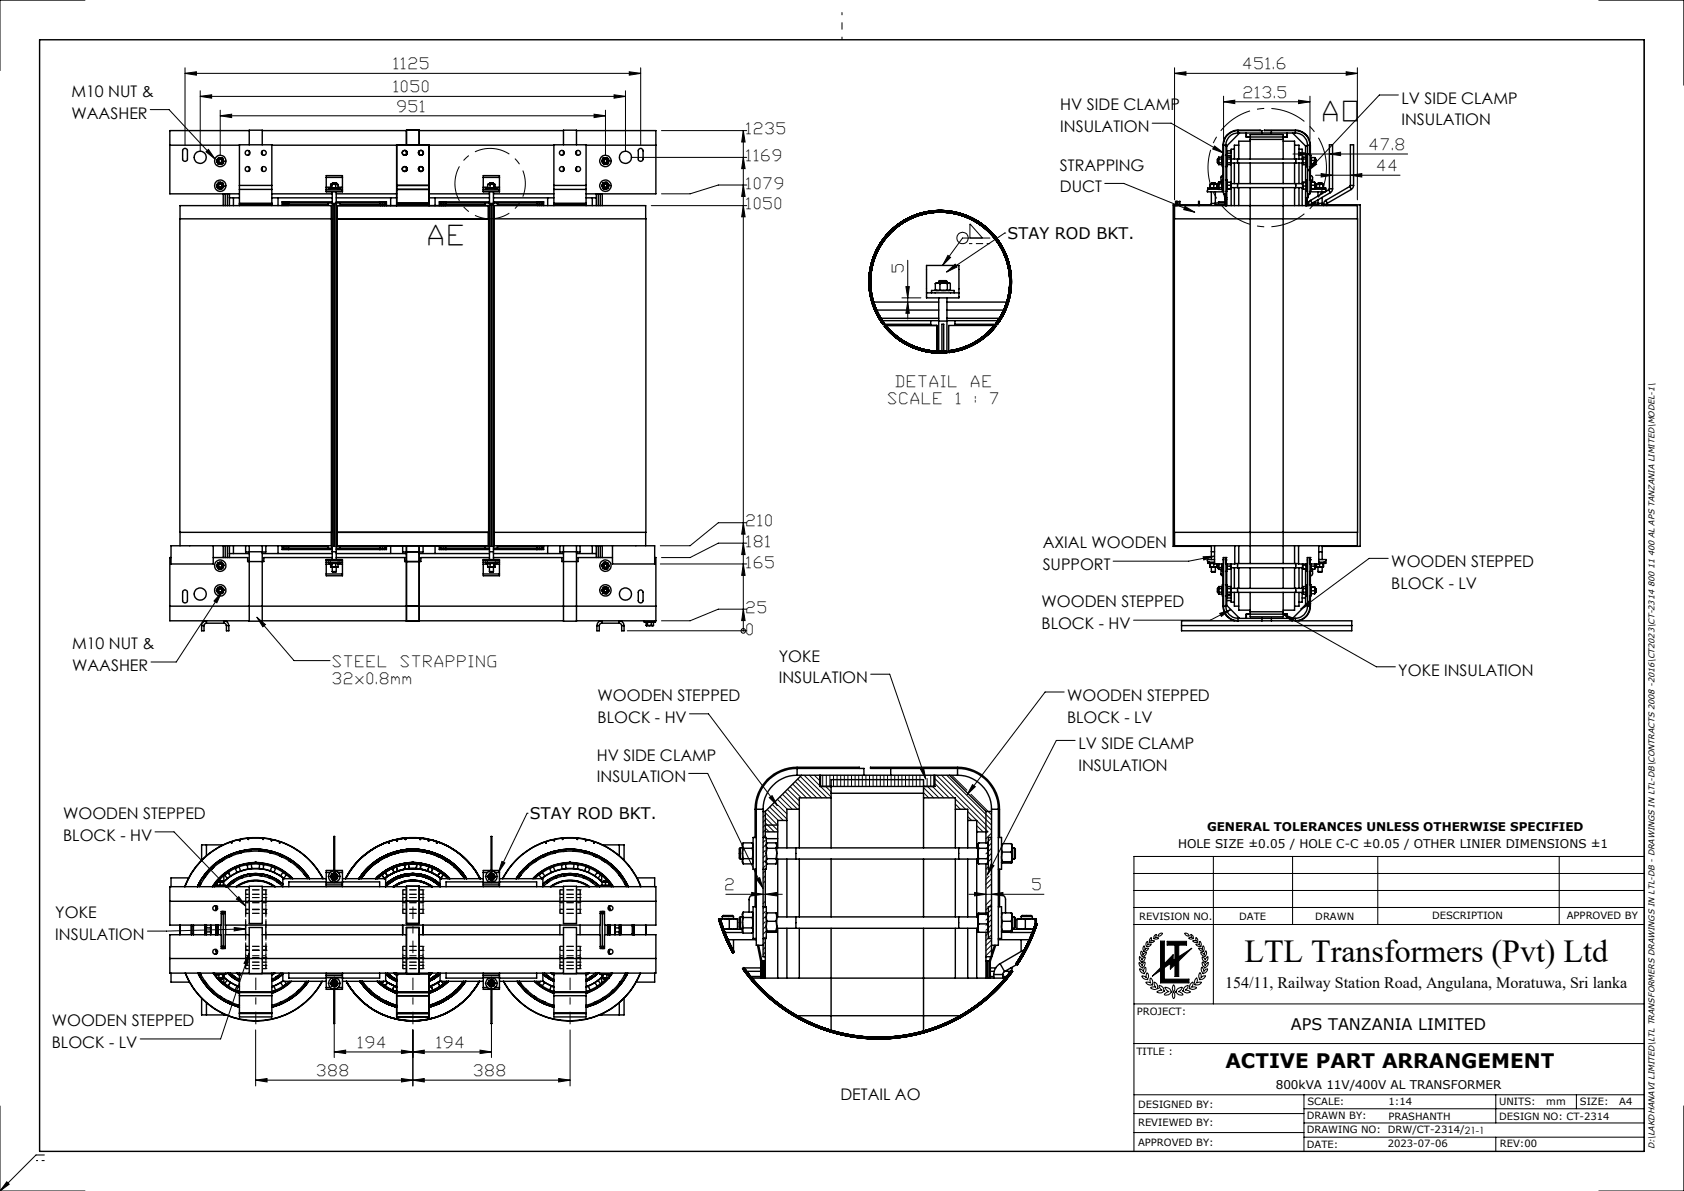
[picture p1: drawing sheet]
<svg xmlns="http://www.w3.org/2000/svg" width="297mm" height="210mm" viewBox="0 0 297 210" stroke-linecap="round" stroke-linejoin="round" font-family="sans-serif">
<defs><g id="words">
<text font-size="5.6" x="219.5" y="169.6">LTL Transformers (Pvt) Ltd</text>
<g font-size="4.8">
<text x="233.5" y="21.3">AO</text>
<text x="75.7" y="43.1">AE</text>
</g>
<text font-size="3.5" x="216.1" y="188.4">ACTIVE PART ARRANGEMENT</text>
<g font-size="2.8">
<text x="12.6" y="17.1">M10 NUT &amp;</text>
<text x="12.6" y="20.9">WAASHER</text>
<text x="187" y="19.5">HV SIDE CLAMP</text>
<text x="187" y="23.3">INSULATION</text>
<text x="247.2" y="18.3">LV SIDE CLAMP</text>
<text x="247.2" y="22.1">INSULATION</text>
<text x="186.9" y="30.1">STRAPPING</text>
<text x="186.9" y="33.9">DUCT</text>
<text x="177.7" y="42.1">STAY ROD BKT.</text>
<text x="183.9" y="96.7">AXIAL WOODEN</text>
<text x="183.9" y="100.5">SUPPORT</text>
<text x="245.4" y="100">WOODEN STEPPED</text>
<text x="183.7" y="107.1">WOODEN STEPPED</text>
<text x="245.4" y="103.9">BLOCK - LV</text>
<text x="183.7" y="110.9">BLOCK - HV</text>
<text x="12.7" y="114.5">M10 NUT &amp;</text>
<text x="12.7" y="118.3">WAASHER</text>
<text x="137.3" y="116.6">YOKE</text>
<text x="246.6" y="119.1">YOKE INSULATION</text>
<text x="105.4" y="123.6">WOODEN STEPPED</text>
<text x="137.3" y="120.5">INSULATION</text>
<text x="188.2" y="123.6">WOODEN STEPPED</text>
<text x="105.4" y="127.4">BLOCK - HV</text>
<text x="188.2" y="127.4">BLOCK - LV</text>
<text x="105.3" y="134.1">HV SIDE CLAMP</text>
<text x="105.3" y="138">INSULATION</text>
<text x="190.2" y="132.1">LV SIDE CLAMP</text>
<text x="190.2" y="135.9">INSULATION</text>
<text x="11.1" y="144.4">WOODEN STEPPED</text>
<text x="11.1" y="148.3">BLOCK - HV</text>
<text x="93.5" y="144.4">STAY ROD BKT.</text>
<text x="9.8" y="161.9">YOKE</text>
<text x="9.8" y="165.7">INSULATION</text>
<text x="216.1" y="174.1">154/11, Railway Station Road, Angulana, Moratuwa, Sri lanka</text>
<text x="9.1" y="181">WOODEN STEPPED</text>
<text x="9.1" y="184.8">BLOCK - LV</text>
<text x="227.7" y="181.6">APS TANZANIA LIMITED</text>
<text x="148.2" y="194">DETAIL AO</text>
</g>
<g font-size="2.7">
<text x="69.5" y="16.3">1050</text>
<text x="69.5" y="12.2">1125</text>
<text x="219.3" y="12.2">451.6</text>
<text x="219.4" y="17.2">213.5</text>
<text x="70.2" y="19.7">951</text>
<text x="131.7" y="23.7">1235</text>
<text x="131.7" y="28.4">1169</text>
<text x="241.6" y="26.4">47.8</text>
<text x="131.7" y="33.3">1079</text>
<text x="242.9" y="30.2">44</text>
<text x="131.7" y="36.9">1050</text>
<text x="159.4" y="47.9" transform="rotate(-90 159.4 47.9)">5</text>
<text x="156.7" y="71.3">SCALE</text>
<text x="158" y="68.3">DETAIL</text>
<text x="168.7" y="71.3">1</text>
<text x="171.4" y="68.3">AE</text>
<text x="172" y="71.3">:</text>
<text x="174.7" y="71.3">7</text>
<text x="131.7" y="92.8">210</text>
<text x="131.7" y="100.1">165</text>
<text x="131.7" y="96.4">181</text>
<text x="131.7" y="111.9">0</text>
<text x="131.7" y="108.1">25</text>
<text x="58.8" y="117.6">STEEL</text>
<text x="70.8" y="117.6">STRAPPING</text>
<text x="58.8" y="120.6">32x0.8mm</text>
<text x="128" y="156.9">2</text>
<text x="182.1" y="156.9">5</text>
<text x="63.2" y="184.7">194</text>
<text x="77.1" y="184.7">194</text>
<text x="56" y="189.7">388</text>
<text x="83.7" y="189.7">388</text>
</g>
<g font-size="2.1">
<text x="207.8" y="149.6">HOLE SIZE ±0.05 / HOLE C-C ±0.05 / OTHER LINIER DIMENSIONS ±1</text>
<text x="212.9" y="146.4">GENERAL TOLERANCES UNLESS OTHERWISE SPECIFIED</text>
<text x="225" y="191.9">800kVA 11V/400V AL TRANSFORMER</text>
</g>
<g font-size="1.8">
<text x="200.9" y="162.1">REVISION NO.</text>
<text x="218.6" y="162.1">DATE</text>
<text x="232" y="162.1">DRAWN</text>
<text x="252.6" y="162.1">DESCRIPTION</text>
<text x="276.3" y="162.1">APPROVED BY</text>
<text x="200.5" y="179">PROJECT:</text>
<text x="200.4" y="186">TITLE :</text>
<text x="200.7" y="195.4">DESIGNED BY:</text>
<text x="230.5" y="197.4">DRAWN BY:</text>
<text x="230.6" y="194.9">SCALE:</text>
<text x="244.9" y="197.5">PRASHANTH</text>
<text x="244.9" y="194.9">1:14</text>
<text x="264.4" y="197.4">DESIGN NO: CT-2314</text>
<text x="264.4" y="194.9">UNITS:</text>
<text x="272.7" y="194.9">mm</text>
<text x="278.6" y="194.9">SIZE:</text>
<text x="285.6" y="194.9">A4</text>
<text x="200.7" y="202">APPROVED BY:</text>
<text x="200.7" y="198.6">REVIEWED BY:</text>
<text x="230.5" y="199.9">DRAWING NO: DRW/CT-2314/21-1</text>
<text x="230.5" y="202.4">DATE:</text>
<text x="244.8" y="202.3">2023-07-06</text>
<text x="264.5" y="202.3">REV:00</text>
</g>
<text font-size="1.5" x="291.8" y="202.7" transform="rotate(-90 291.8 202.7)">D:\LAKDHANAVI LIMITED\LTL TRANSFORMERS DRAWINGS IN LTL-DB - DRAWINGS IN LTL-DB\CONTRACTS 2008 -2016\CT2023\CT-2314 800 11 400 AL APS TANZANIA LIMITED\MODEL-1\</text>
</g></defs>
<g fill="none" stroke="#000" stroke-width=".25">
<path d="M7 7h283v196h-283zM30 25.6v8.6h12.2M30 25.6h12.2M31.7 38.6h26.8v55.3h-26.8zM31.7 38.6v-2.3h26.7v2.3M32.2 26.4a.43 .43 0 0 1 .5-.2 .43 .43 0 0 1 .4 .4v1.4a.42 .42 0 0 1-.5 .5 .42 .42 0 0 1-.4-.5zM38.3 28.6l.2 .2 .3 .2M38.3 28.6l.2 .3 .3 .1M38.3 33l.5 .3M38.3 33l.2 .3h.3M38.4 28l-.1 .6M38.4 28l-.2 .3 .1 .3"/>
<path d="M38.4 32.4l-.1 .6M38.4 32.4l-.2 .3 .1 .3M38.9 27.8l-.5 .2M38.9 27.8l.4 .2 .1 .2M38.9 27.8l.4 .1 .1 .3M38.9 27.8a.34 .34 0 0 0-.5 .2M38.9 32.2l-.5 .2M38.9 32.2l.3 .1 .2 .2M38.9 32.2h.4l.1 .3M38.9 32.2a.34 .34 0 0 0-.5 .2M39.3 28.7l-.5 .3M39.3 28.7a.34 .34 0 0 1-.5 .3"/>
<path d="M39.3 33.1l-.5 .2M39.3 33.1l-.2 .3-.3-.1M39.4 28.2l-.1 .5M39.4 28.2l.1 .3-.2 .2M39.4 32.5l-.1 .6M39.4 32.5l.1 .3-.2 .3M39.4 34.2v2.1M39.7 34.2v2.1M40.1 34.2v2.1M40.5 34.2v2.1M40.5 34.9h1.7M41.2 34.9v1.4"/>
<path d="M42.2 32.7v.7M42.2 35.8v.2M42.2 32.7h5.7M42.2 32.7v-7.2h5.7v7.2M42.2 33.4v2.4M42.2 36v.3M42.2 33.4h5.7M42.2 35.8h5.7M42.2 36h5.7M44 25.5v-2.5h2.2v2.5M44 23h-14v2.6M44 26.6v.7"/>
<path d="M44 29.5v.6M46.2 26.6v.7M46.2 29.5v.6M46.2 23h25.5M47.9 32.7v.7M47.9 35.8v.2M47.9 34.9h10.7M47.9 33.4v2.4M47.9 36v.3M47.9 34.2h10.7M47.9 25.6h22.1M49 34.9v1.4"/>
<path d="M50.1 35.6v.2M50.1 36.1v.2M50.4 35.6v.2M50.4 36.1v.2M50.8 35.6v.2M50.8 36.1v.2M50.9 35.6v.2M57.5 33.4h2.9M57.5 33.4v.3M57.5 33v.4M57.5 31.3v-.3h2.9v.3M57.5 33.7h2.9"/>
<path d="M57.5 33.7v.1h2.9v-.1M57.5 31.3h2.9M57.5 31.3v1.7M57.5 33h.8M57.9 35.8v.3h-8v-.3h8.7M58 33.4v-.2h1.9v.2M58.3 33.1h.3M58.3 32.6v.5M58.3 33.1l.1 .1M58.4 32.5l.2 .1M58.4 32.5h.5M58.4 32.5l-.1 .1"/>
<path d="M58.4 32.5h-.1M58.6 33.1h.6M58.6 32.6v.5M58.6 35.9h.7M58.6 32.3h.7M58.6 32.3v.2M58.6 33.8v64.9M58.6 35.6h-8.9v.7M58.9 32.5l-.3 .1M58.9 32.5l.3 .1M58.9 32.5h.5M58.9 36.1h.1v60.2h-.1z"/>
<path d="M59.2 33.1h.4M59.2 32.6v.5M59.3 32.3h.1M59.3 32.3v.2M59.3 33.8v64.9M59.3 35.6h8.9v.7M59.3 34.9h10.7M59.3 35.8h8.7v.3h-8v-.3M59.3 34.2h10.7M59.4 32.5l-.2 .1M59.4 32.5l.2 .1M59.4 38.6h26.8v55.3h-26.8z"/>
<path d="M59.5 38.6v-2.3h26.6v2.3M59.6 33.1l-.1 .1M59.6 32.6v.5M59.6 33h.8M60.4 33.4v.3M60.4 33v.4M60.4 31.3v1.7M67 35.6v.2M67.1 35.6v.2M67.1 36.1v.2M67.5 35.6v.2M67.5 36.1v.2"/>
<path d="M67.8 35.6v.2M67.8 36.1v.2M68.9 34.9v1.4M70 32.7v.7M70 35.8v.2M70 32.7h5.7M70 32.7v-7.2h5.7v7.2M70 33.4h5.7M70 35.8h5.7M70 36h5.7M70 33.4v2.4M70 36v.3"/>
<path d="M71.7 25.5v-2.5h2.2v2.5M71.7 26.6v.7M71.7 29.5v.6M73.9 26.6v.7M73.9 29.5v.6M73.9 23h25.5M75.7 32.7v.7M75.7 35.8v.2M75.7 34.9h10.6M75.7 33.4v2.4M75.7 36v.3M75.7 34.2h10.6"/>
<path d="M75.7 25.6h22M76.7 34.9v1.4M77.8 35.6v.2M77.8 36.1v.2M78.2 35.6v.2M78.2 36.1v.2M78.5 35.6v.2M78.5 36.1v.2M78.7 35.6v.2M85.2 33.4h2.9M85.2 33.4v.3M85.2 33v.4"/>
<path d="M85.2 31.3v-.3h2.9v.3M85.2 33.7h2.9M85.2 33.7v.1h2.9v-.1M85.2 31.3v1.7M85.2 31.3h2.9M85.2 33h.8M85.6 35.8v.3h-8v-.3h8.7M85.7 33.4v-.2h2v.2M86 33.1h.4M86 33.1h.1M86 32.6v.5M86 33.1l.1 .1"/>
<path d="M86 32.5v.1M86.2 32.5l.2 .1M86.2 32.5h.5M86.2 32.5l-.2 .1M86.2 32.5h-.2M86.3 35.9h.7M86.3 32.3h.7M86.3 32.3v.2M86.3 33.8v64.9M86.3 35.6h-8.8v.7M86.4 33.1h.7M86.4 32.6v.5"/>
<path d="M86.6 36.1h.1v60.2h-.1zM86.7 32.5l-.3 .1M86.7 32.5l.4 .1M86.7 32.5h.5M87 32.3v.2M87 33.8v64.9M87 35.6h8.9v.7M87 34.9h10.7M87 35.8h8.7v.3h-8v-.3M87 34.2h10.7M87.1 32.6v.5M87.1 38.6h26.8v55.3h-26.8z"/>
<path d="M87.2 38.6v-2.3h26.7v2.3M87.2 32.5l.1 .1v.5h-.2M87.2 32.5l-.1 .1M87.2 32.5h.1M87.3 33.1l-.1 .1M87.3 33h.8M88.1 33.4v.3M88.1 33v.4M88.1 31.3v1.7M94.7 35.6v.2M94.8 35.6v.2M94.8 36.1v.2"/>
<path d="M95.2 35.6v.2M95.2 36.1v.2M95.5 35.6v.2M95.5 36.1v.2M96.6 34.9v1.4M97.7 32.7v.7M97.7 35.8v.2M97.7 32.7h5.7M97.7 32.7v-7.2h5.7v7.2M97.7 33.4h5.7M97.7 35.8h5.7M97.7 36h5.7"/>
<path d="M97.7 33.4v2.4M97.7 36v.3M99.4 25.5v-2.5h2.3v2.5M99.4 26.6v.7M99.4 29.5v.6M101.7 23h14v2.6M101.7 26.6v.7M101.7 29.5v.6M103.4 32.7v.7M103.4 35.8v.2M103.4 34.9h1.8M103.4 33.4v2.4"/>
<path d="M103.4 36v.3M103.4 25.6h12.3M104.5 34.9v1.4M105.2 34.2v2.1M105.5 34.2v2.1M105.9 34.2v2.1M106.2 34.2v2.1M106.3 28.2l-.1 .2 .1 .3M106.3 28.2l-.2 .3 .2 .2M106.3 32.5l-.1 .2 .1 .4M106.3 32.5l-.2 .3 .2 .3M106.3 28.7l.6 .3"/>
<path d="M106.3 28.7a.34 .34 0 0 0 .6 .3M106.3 33.1l.3 .2h.3M106.3 33.1l.2 .3 .4-.1M106.7 27.8l.5 .2M106.7 27.8l-.3 .2-.1 .2M106.7 27.8l-.3 .1-.1 .3M106.7 27.8a.34 .34 0 0 1 .5 .2M106.7 32.2l.5 .2M106.7 32.2l-.3 .1-.1 .2M106.7 32.2h-.3l-.1 .3M106.7 32.2a.34 .34 0 0 1 .5 .2M107.2 28l.1 .6"/>
<path d="M107.2 28l.2 .3-.1 .3M107.2 32.4l.1 .6M107.2 32.4l.2 .3-.1 .3M107.3 28.6l-.2 .2-.2 .2M107.3 28.6l-.1 .3-.3 .1M107.3 33l-.4 .3M107.3 33l-.1 .3h-.3M112.7 26.3a.42 .42 0 0 1 .4-.1 .42 .42 0 0 1 .3 .4v1.4a.42 .42 0 0 1-.4 .5 .42 .42 0 0 1-.4-.5v-1.5zM115.7 25.6v8.6h-12.3M207.2 38.6v-2.3h32.2v59.9h-6.8M207.3 36.3v-.8h.2v.8M207.3 36.1h-.4v60.2h6.7v2.4"/>
<path d="M207.5 36.1h.1M207.5 36.3v-.8h.2v.8M207.7 36.1h.3M208 36.3v-.8h.1v.8M208.1 36.1h3.3M211.4 36.3v-.8h.1v.8M213.3 33.4l-.3 .1-.1 .3h2.9M213.3 33.4h1.6M213.4 32.5l.1 .1M213.4 32.5h.4M213.4 32.5l.1 .6M213.5 33.1h.6"/>
<path d="M213.5 32.6v.5M213.6 35.9h.7M213.6 32.3h.7M213.6 33.8v2.3h-2.1M213.6 32.3v.2M213.8 32.5l.3 .1M213.8 32.5h.5M213.8 32.5l-.3 .1M214.1 33.1h.5M214.1 32.6v.5M214.3 32.5l-.2 .1M214.3 32.5l.3 .1"/>
<path d="M214.3 36.1h.1M214.3 35.8h1.8M214.3 36.1h1.8M214.3 32.3v.2M214.3 33.8v2.3M214.6 33.1v.1M214.6 32.6v.5M214.8 28v.7M214.8 32.4v.7M214.8 28.7h.1M214.8 28h.7M214.8 33.1h.7"/>
<path d="M214.8 32.4h.1M214.9 27.9v.5M214.9 28.9v.1M214.9 28.4v.3M214.9 28.4v.5M214.9 32.7v.5M214.9 32.2v.5M214.9 32.2v.2M214.9 33.2v.2M214.9 33.2h-1.9v.2h.3M214.9 28.7v.2M214.9 27.7v.2"/>
<path d="M214.9 32.4v.3M214.9 32.1v.1M214.9 33.4h.6M214.9 28.7h.6M214.9 29h.6M214.9 27.7h.6M214.9 32.1h.6M214.9 32.4h.6M215.5 28.7v.3M215.5 28l.1 .4M215.5 27.7v.3M215.5 33.1v.3"/>
<path d="M215.5 32.1v.3M215.5 32.4l.1 .3M215.5 27.7l.1 .1M215.5 32.1l.1 .1M215.6 28.4l-.1 .3M215.6 32.7l-.1 .4M215.6 32.7v1.1h.2M215.6 28.4v1h.2M215.6 29h-.1M215.6 33.3l-.1 .1M215.7 31l-.4 .2v.9M215.7 29.4v2.3"/>
<path d="M215.8 31.7h-.2v1M215.8 27.4a.34 .34 0 0 0-.3 .2 .34 .34 0 0 0 .1 .3v.5M215.8 25.6v8.6h.4M215.8 25.6h.4M215.9 34.2l.2 1M215.9 34.2l.2 1v1.1M216.1 35.6h-1.2v.2M216.1 35.2h.3M216.1 35.2v1.1M216.2 27.4h.2v2h-.2M216.2 31.7h.2v2.1h-.2M216.2 25.6v9.3h.2"/>
<path d="M216.2 25.7h.2M216.3 35.2v1.1M216.4 27h.7M216.4 26.6h.7M216.4 25.7v1.7M216.4 29.4v2.3M216.4 33.8v2.5M216.4 29h.1M216.4 27.4h.7M216.5 32.1v.6M216.5 32.7v.6M216.5 33.3v.1l.6-.1"/>
<path d="M216.5 32.1l-.1 .1M216.5 27.7v.3M216.5 28v.7M216.5 28.7v.3M216.5 27.7l-.1 .1M216.5 28h13.2M216.5 28.7h.5M216.5 29h.5M216.5 27.7h.5M216.5 32.7h.5M216.5 32.1h.5M216.5 33.3h.5"/>
<path d="M217 32.1l.1 .3M217 32.7l.1 .3M217 27.7l.1 .2M217 28.7l.1 .2M217 33.3h.1M217.1 32.4l-.1 .3M217.1 32.4v.6M217.1 33l-.1 .3M217.1 33v.3M217.1 27.9v.5M217.1 28.9l-.1 .1M217.1 28.4l-.1 .3"/>
<path d="M217.1 28.4v.5M217.1 28.7h12.6M217.1 33.1h12.6M217.1 32.4h12.6M217.1 28.7v3.7M217.1 33.1v3.2M217.7 26.3h-.6v1.7M217.7 28.7v3.7M217.7 33.1v3.2M218.3 28v.7M218.3 32.4v.7M218.3 23.5a2.11 2.11 0 0 0-2.1 2.1"/>
<path d="M218.3 23a2.58 2.58 0 0 0-2.5 2.6M218.3 23h4.3v.5M218.3 23v.5M218.3 23.5h10.2M218.5 25.6h-.8v2.4M218.5 28.7v3.7M218.5 33.1v3.2M218.6 23.5l-2.2 2.2M219.8 23.5v.7h7.2v-.7M220.5 28v-4.3h5.8v4.3M220.5 28.7v3.7M220.5 33.1v66.3"/>
<path d="M220.5 24.6h5.8M220.5 24.9h-2v3.1M222.2 23h-3.9a2.65 2.65 0 0 0-2.6 2.6v1.8M224.2 23v.5M226.3 28.7v3.7M226.3 33.1v66.3M226.3 24.9h2v3.1M227 23.5v.7M228 23.5l2.3 2.2M228.3 25.6h.8v2.4M228.3 28.7v3.7M228.3 33.1v3.2"/>
<path d="M228.5 23h-5.5h5.5a2.65 2.65 0 0 1 2.6 2.6v1.8M228.5 23a2.58 2.58 0 0 1 2.5 2.6M228.5 23.5a2.17 2.17 0 0 1 2.1 2.1M228.5 23v.5M228.5 28v.7M228.5 32.4v.7M229.1 28.7v3.7M229.1 33.1v3.2M229.1 26.3h.6v1.7M229.7 28.7v3.7M229.7 33.1v3.2M229.7 27h.6"/>
<path d="M229.7 27.9v.5M229.7 27.9l.1 .1M229.7 28.4l.1 .3M229.7 28.9l.1 .1M229.7 28.4v.5M229.7 33.1l.1 .2M229.7 32.5l.1 .3M229.7 32.5v.6M229.7 32.2h.1M229.7 32.2v.3M229.7 32.2h.7M229.8 28l-.1 .4"/>
<path d="M229.8 28.7l-.1 .2M229.8 27.7l-.1 .2M229.8 32.8l-.1 .3M229.8 32.2l-.1 .3M229.8 28h.6M229.8 28.7h.6M229.8 29h.6M229.8 27.7h.6M229.8 33.3h.6M229.8 32.8h.6M229.8 32.2h.6M230.3 25.7v2"/>
<path d="M230.3 29v3.1M230.3 33.3v3M230.3 25.7h.3M230.3 35.2h.2M230.3 35.2v1.1M230.4 27.7v.3M230.4 28v.4M230.4 28.7v.3M230.4 32.8v.5M230.4 32.2v.6M230.4 27.7v.1M230.4 28.4v.3"/>
<path d="M230.4 33.3h.1M230.4 32.2h.1M230.4 28.4v1h.2M230.4 29h.1M230.5 35.6h.4M230.5 35.8h.3M230.5 36.1h.3M230.5 34.9v1.4M230.5 35.2v1.1M230.6 31.7h-.2v2.1h.2M230.6 27.4a.34 .34 0 0 0-.3 .2 .34 .34 0 0 0 .1 .3v.5M230.6 25.6v9.3h-.3"/>
<path d="M230.6 25.6h.4M230.8 36h.5M230.8 36v.3M230.8 34.2l-.2 .5M230.9 34.2l-.4 1M231 31.7h.2v2.1h-.2M231 27.4h.2v2h-.2M231 33.8h2.8M231 25.6v8.6h-.4M231.1 31h.2l.2 .3v.8M231.1 29.4v2.3M231.1 35.3l-.3 .4v.3"/>
<path d="M231.1 35.3l.3 .5M231.3 27.8v.5M231.3 28.3v.6M231.3 28.9l.6 .1M231.3 27.8h-.1M231.3 32.1v.6M231.3 32.7v.6M231.3 33.3v.1h2.2M231.3 32.1l-.1 .1M231.3 28.3h.5M231.3 27.8h.5M231.3 28.9h.5"/>
<path d="M231.3 32.7h.5M231.3 32.1h.5M231.3 33.3h.5M231.3 36.1h1.1M231.3 36v.3M231.4 35.8l-.1 .2M231.4 35.8h1M231.7 33.4h.1M231.8 33.4h.1M231.8 35.6l.1 .2M231.8 27.8l.1 .2M231.8 28.3l.1 .3"/>
<path d="M231.8 28.9l.1 .1M231.8 32.1l.1 .3M231.8 32.7l.1 .3M231.8 33.3h.1M231.9 28l-.1 .3M231.9 28v.6M231.9 28.6l-.1 .3M231.9 28.6v.4M231.9 32.4l-.1 .3M231.9 32.4v.6M231.9 33l-.1 .3M231.9 33v.3"/>
<path d="M231.9 33.3l-.1 .1M231.9 33.2h1.9v.2h-.3M231.9 28.7h.1M231.9 28h.1M231.9 33.1h.1M231.9 32.4h.1M232 28v.7M232 32.4v.7M232.2 33.1h.5M232.2 33.1v.1M232.2 32.6v.5M232.4 36.1h.1"/>
<path d="M232.4 35.9h.8M232.4 32.3h.8M232.4 32.3v.2M232.4 33.8v.8M232.4 35.2v.9M232.5 32.5l-.3 .1M232.5 32.5l.2 .1M232.5 32.5h.5M232.7 33.1h.6M232.7 32.6v.5M233 32.5l-.3 .1M233 32.5l.3 .1"/>
<path d="M233 32.5h.4M233.2 36.1h.2M233.2 32.3v.2M233.2 33.8v.3M233.2 34.8v1.3M233.3 32.6v.5M233.4 32.5l-.1 .1M233.4 32.5v.6h-.1M233.4 36h.6M233.4 36v.3M233.5 33.4h.3l.1 .4M233.8 35.3l-.3 .3-.1 .4"/>
<path d="M233.8 35.3l.3 .5M234 36.1h5.9v60.2h-6.7M234 36v.3M234.1 35.8l-.1 .2M234.3 33.5l.3 .5M234.3 33.5l-3.2 1.8M234.5 33.3l-.2 .2M234.5 33.3v-7.8h.5v7.8M234.5 33.3h.5M234.6 34l-3.2 1.8M235 33.3l-.1 .4-.3 .3M238.1 32.9l-4.3 2.4"/>
<path d="M238.1 32.9l.2 .5M238.2 32.7l-.1 .2M238.2 32.7h.5M238.2 32.7v-7.2h.5v7.2M238.3 33.4l-4.2 2.4M238.7 32.7l-.1 .4-.3 .3M239.4 38.6h-32.3v55.3h32.3M153.9 53.3h11.7M154.4 54.7h11.2M155.2 56.1h10.4M155.4 56.5h10.2M156 57.4h9.2v4.7"/>
<path d="M163.4 51.6h5.7M163.4 51.6v.9h5.7v-.9M163.4 51.6v-4.8h5.7v4.8M164.1 56.5v.7h-8.2M164.3 51.6v-.4h4v.4M165 51.1h.8M165 51.1l.1 .1M165 50v1.1M165 50h.1M165.4 49.9l.4 .1M165.4 49.9h1M165.4 49.9l-.4 .1"/>
<path d="M165.4 49.9h-.4M165.6 56.6h1.4M165.6 49.6h1.4M165.6 49.6l.1-.1h1.2l.1 .1M165.6 49.6v.3M165.6 52.5v9.6M165.8 51.1h1.3M165.8 50v1.1M166.4 49.9l-.6 .1M166.4 49.9l.7 .1M166.4 49.9h.9M167 49.6v.3"/>
<path d="M167 52.5v9.5M167 54.7h10.2M167 56.1h9.4M167 56.5h9.2M167 53.3h10.7M167.1 50v1.1M167.3 49.9l.3 .1v1.1h-.5M167.3 49.9l-.2 .1M167.3 49.9h.2M167.5 51.2h-.1M168.4 56.5v.7h7.3M175.5 57.4h-8.2v4.6"/>
<path d="M165.3 62.1h.1M166.1 62.1v-4.9h.3v4.9M30.2 98.3h-.2v8.6M31.7 93.9v2.3M37.6 98.3h6.1v.7h2.8v-.7h12.1M38.3 99.5l.1 .6M38.3 99.5l-.1 .3 .2 .3M38.8 99.2l-.5 .3M38.8 99.2l.5 .2M38.8 99.2a.32 .32 0 0 1 .5 .2M38.8 99.2h-.3l-.2 .3M39.3 99.4l.1 .6"/>
<path d="M39.3 99.4l.2 .3-.1 .3M39.4 100l-.5 .3M39.4 100l-.1 .3h-.4M39.4 96.2v2.1M39.7 96.2v2.1M40.1 96.2v2.1M40.5 96.2v2.1M40.5 97.6h3.5M41.2 96.2v1.4M43.3 96.2v1.1h.7M44 96.2v13.3h2.2v-13.3M44 97.3h2.2"/>
<path d="M46.2 97.6h12.4M46.9 96.2v1.1h-.7M49 96.2v1.4M49.7 96.2v.7h8.9M50.1 96.2v.1M50.1 96.7v.2M50.4 96.2v.1M50.4 96.7v.2M50.8 96.2v.1M50.8 96.7v.2M50.9 96.7v.2M57.5 99.1h2.9"/>
<path d="M57.5 98.8v.3M57.5 99.1v.4M57.5 98.8h2.9M57.5 98.8v-.1h2.9v.1M57.5 99.5v1.7M57.5 99.5h.8M57.9 96.7v-.4h-8v.4h8.7M58 99.1v.2h1.9v-.2M58.3 99.9l.1 .1M58.3 99.3h.1M58.3 100h.1M58.4 93.9v2.3h-28.2v3.2h7.4v-3.2"/>
<path d="M58.6 99.4h.6M58.6 99.9l.3 .1M58.6 99.4h-.3v.5M58.6 99.9l-.2 .1M58.6 99.4v.5M58.6 97.3h.7M59.2 99.9l-.3 .1M59.2 99.4h.4M59.2 99.9l.2 .1M59.2 99.4v.5M59.3 98.3h12.1v.7h2.8v-.7h12.1M59.3 97.6h12.4"/>
<path d="M59.3 96.7h8.7v-.4h-8v.4M59.5 93.9v2.3h26.6v-2.3M59.5 99.3h.1M59.6 99.4h.1M59.6 99.9l-.2 .1M59.6 99.4v.5M59.6 99.5h.8M60.4 98.8v.3M60.4 99.1v.4M60.4 99.5v1.7M67 96.7v.2M67.1 96.2v.1"/>
<path d="M67.1 96.7v.2M67.5 96.2v.1M67.5 96.7v.2M67.8 96.2v.1M67.8 96.7v.2M68.2 96.2v.7h-8.9M68.9 96.2v1.4M71 96.2v1.1h.7M71.7 96.2v13.3h2.2v-13.3M71.7 97.3h2.2M73.9 97.6h12.4M74.6 96.2v1.1h-.7"/>
<path d="M76.7 96.2v1.4M77.5 96.2v.7h8.8M77.8 96.2v.1M77.8 96.7v.2M78.2 96.2v.1M78.2 96.7v.2M78.5 96.2v.1M78.5 96.7v.2M78.7 96.7v.2M85.2 99.1h2.9M85.2 98.8v.3M85.2 99.1v.4"/>
<path d="M85.2 98.8v-.1h2.9v.1M85.2 99.5v1.7M85.2 98.8h2.9M85.2 99.5h.8M85.6 96.7v-.4h-8v.4h8.7M85.7 99.1v.2h2v-.2M86 99.4h.4M86 99.9l.2 .1M86 99.4v.5M86 99.4h.1M86 99.9v.1M86 100h.2"/>
<path d="M86 99.3h.1M86.3 97.3h.7M86.4 99.9l.3 .1M86.4 99.4h.7M86.4 99.9l-.2 .1M86.4 99.4v.5M87 98.3h12.1v.7h2.9v-.7h6M87 97.6h12.4M87 96.7h8.7v-.4h-8v.4M87.1 99.9l-.4 .1M87.1 99.4h.2v.5l-.1 .1M87.1 99.9l.1 .1"/>
<path d="M87.1 99.4v.5M87.2 93.9v2.3h28.3v3.2h-7.5v-3.2M87.2 99.3h.1M87.3 100h-.1M87.3 99.5h.8M88.1 98.8v.3M88.1 99.1v.4M88.1 99.5v1.7M94.7 96.7v.2M94.8 96.2v.1M94.8 96.7v.2M95.2 96.2v.1"/>
<path d="M95.2 96.7v.2M95.5 96.2v.1M95.5 96.7v.2M95.9 96.2v.7h-8.9M96.6 96.2v1.4M98.7 96.2v1.1h.7M99.4 96.2v13.3h2.3v-13.3M99.4 97.3h2.3M101.7 97.6h3.5M102.3 96.2v1.1h-.6M104.5 96.2v1.4M105.2 96.2v2.1"/>
<path d="M105.5 96.2v2.1M105.9 96.2v2.1M106.2 96.2v2.1M106.3 100l.4 .3M106.3 100l.1 .3h.3M106.3 99.4l-.1 .4 .1 .2M106.3 99.4l-.2 .3 .2 .3M106.9 99.2l-.6 .2M106.9 99.2l.4 .3M106.9 99.2h-.1a.32 .32 0 0 0-.5 .2M106.9 99.2h.3l.1 .3M107.3 99.5l-.1 .6"/>
<path d="M107.3 99.5l.1 .3-.2 .3M113.9 93.9v2.3M115.5 98.3h.2v8.6M207.2 93.9v2.3h7M213.3 99.1h-.3v.2h1.2l-.1 .1M213.3 99.1h.9M213.5 99.4h.6M213.5 99.9l.3 .1M213.5 99.9l-.1 .1M213.5 99.4l-.1 .6M213.5 99.4v.5M213.6 97.3h.6"/>
<path d="M214.1 99.9l.2 .1M214.1 99.9l-.3 .1M214.1 99.4v.5M214.2 98.7h-1.3l.1 .3 .3 .1M214.2 96.2v3.2h1.6v-1.1h.4M214.2 96.2h3.6M214.6 99.9l-.3 .1M214.6 99.4v.5M214.7 99.4l.1 .7M214.8 99.4v.7M214.9 99.8v.5M214.9 99.8v.3"/>
<path d="M214.9 99.4v.4M215.8 98.7h.1M215.8 98.3v8.6M216.2 98.7h.1M216.2 98.3h.1M216.2 98.3v8.6M216.5 99.8v.6M216.5 99.8l-.1-.4v1.3h-.2M216.5 99.8h.5M217 99.8l.1 .3M217.1 99.5l-.1 .3M217.1 99.5v.6"/>
<path d="M217.1 99.4v.1M217.8 96.2h11.2M217.8 99.4h11.2M217.8 96.2v3.2h-1.6M218.3 99.4v.7M218.5 96.2v3.2M228.3 96.2v3.2M228.5 99.4v.7M229 96.2v3.2h1.6v-1.1h.4M229 96.2h3.6M229.7 100l.1 .3M229.7 100v.3"/>
<path d="M229.8 99.7l-.1-.3v.6M229.8 99.7l-.1 .3M229.8 99.7h.6M230.4 99.7v-.3v1.3h.2M230.4 99.7v.6M230.6 98.7h.1M230.6 98.3v8.6M231 98.7h.1M231 98.3h.1M231 98.3v8.6M231.2 99.4v1.3h-.2M231.2 99.4l.1 .4"/>
<path d="M231.3 99.8v.6M231.3 99.8h.5M231.8 99.8l.1 .3M231.9 99.5l-.1 .3M231.9 99.5v.6M231.9 99.4v.1M232 99.4v.7M232.1 99.4l-.1 .7M232.2 99.9l.3 .1M232.2 99.4v.5M232.6 98.7h1.3l-.1 .3-.3 .1M232.6 97.3h.6"/>
<path d="M232.6 99.1h.9M232.6 96.2v3.2h-1.6M232.7 99.9l-.2 .1M232.7 99.9l.3 .1M232.7 99.4h.6M232.7 99.4v.5M233.2 96.3v2.4M233.3 99.9l-.3 .1M233.3 99.9l.1 .1M233.3 99.4h.1v.6M233.3 99.4v.5M233.5 99.1h.3v.2h-1.2l.1 .1"/>
<path d="M30 106.9v2.6h14M30 106.9h85.7M32.2 104.2a.43 .43 0 0 1 .5-.2 .43 .43 0 0 1 .4 .4v1.5a.42 .42 0 0 1-.5 .4 .42 .42 0 0 1-.4-.4zM35.6 110.3h.4M35.6 110.3v.9h.4v-.9M36.4 109.9v-.4a.9 .9 0 0 0-.8 .8M36.4 109.9l-.3 .2-.1 .2M36.4 109.9h3.1M38.3 103.9l.1 .5M38.3 103.9l-.1 .3 .2 .2M38.4 100.1l.5 .2M38.4 100.1a.34 .34 0 0 0 .5 .2"/>
<path d="M38.4 104.4l.5 .3M38.4 104.4a.34 .34 0 0 0 .5 .3M38.8 103.5l-.3 .1-.2 .3M38.8 103.5l.5 .2M38.8 103.5a.32 .32 0 0 1 .5 .2M39.3 103.7l.1 .6M39.3 103.7l.2 .3-.1 .3M39.4 104.3l-.2 .3-.3 .1M39.4 104.3l-.1 .3-.4 .1M39.5 109.9v-.4a.9 .9 0 0 1 .9 .8M39.5 109.9l.2 .1 .2 .3M39.9 110.3h.5"/>
<path d="M39.9 110.3v.9h.5v-.9M46.2 109.5h25.5M57.5 101.2v.3h2.9v-.3M57.5 101.2h2.9M58.4 100h.5M58.6 100.8h.7M58.6 100v.8M58.9 100h.5M59.3 100v.8M73.9 109.5h25.5M85.2 101.2v.3h2.9v-.3M85.2 101.2h2.9"/>
<path d="M86.2 100h.5M86.3 100.8h.7M86.3 100v.8M86.3 100.8l.1 .1M86.4 100.9h.1M86.7 100h.5M87 100.8l-.6 .1M87 100v.8M105.3 110.3h.4M105.3 110.3v.9h.4v-.9M106.1 109.9v-.4a.9 .9 0 0 0-.8 .8M106.1 109.9l-.3 .2-.1 .2"/>
<path d="M106.1 109.9h3.1M106.3 104.3l.1 .3 .3 .1M106.3 103.7l-.1 .4 .1 .2M106.3 103.7l-.2 .3 .2 .3M106.9 103.5h-.3l-.3 .2M106.9 103.5l.2 .1 .2 .3M106.9 103.5h-.1a.32 .32 0 0 0-.5 .2M106.9 103.5l.3 .1 .1 .3M107.2 100.1l-.5 .2M107.2 100.1a.34 .34 0 0 1-.5 .2M107.2 104.4l-.5 .3M107.2 104.4a.34 .34 0 0 1-.5 .3"/>
<path d="M107.3 103.9l-.1 .5M107.3 103.9l.1 .3-.2 .2M109.2 109.9l.4 .2v.2M109.2 109.9v-.4a.9 .9 0 0 1 .9 .8M109.6 110.3h.5M109.6 110.3v.9h.5v-.9M112.6 104.2a.43 .43 0 0 1 .5-.2 .43 .43 0 0 1 .3 .4v1.5a.42 .42 0 0 1-.4 .4 .42 .42 0 0 1-.4-.4zM113.6 109.5v.2h2v-.2M114 110.3h.1M114 109.7h.1M114.1 110.3h.4M114.2 109.7h.7"/>
<path d="M114.2 110.3h.3M114.2 109.7h-.3v.6h.2M114.2 110.3h-.1M114.2 109.7v.6M114.5 110.3h.5M114.9 110.3h-.4M114.9 109.7h.4M114.9 110.3h.1M114.9 109.7v.6M115.2 109.7h.1M115.3 110.3h-.3M115.3 109.7v.6"/>
<path d="M115.7 106.9v2.6h-14M208.4 110.3v-.8h30v.8M208.4 110.3h30M208.4 110.3v.9h30v-.9M213.4 100h.4M213.6 100.8h.7M213.6 100v.8M213.8 100h.5M214.3 100v.8M214.8 103.7v.7M214.8 100.1h.1M214.8 103.7h.1"/>
<path d="M214.8 104.4h.1M214.9 103.6v.2M214.9 104.1v.3M214.9 104.6v.2M214.9 103.6v.5M214.9 104.1v.5M214.9 100.3v.1M214.9 103.4v.2M214.9 103.8v.3M214.9 104.4v.2M214.9 100.1v.2M214.9 103.8h.6"/>
<path d="M214.9 103.4h.6M214.9 104.4h.6M214.9 104.8h.6M214.9 100.4h.6M214.9 100.1h.6M215.3 100.4v.9l.4 .2M215.5 103.4v.4M215.5 103.8v.6M215.5 104.4v.4M215.5 100.1v.3M215.5 100.1v-.7l.1 1.3h.2M215.5 103.4l.1 .1"/>
<path d="M215.6 104.7l-.1 .1M215.6 100.3l-.1 .1M215.7 105.1v1.8a2.61 2.61 0 0 0 2 2.6M215.7 100.7v2.4M215.8 103.1h-.2v2h.2M215.8 106.9a2.52 2.52 0 0 0 2.5 2.6v-.5M215.8 106.9h.4M216.2 103.1h.2v2h-.2M216.2 106.9a2.11 2.11 0 0 0 2.1 2.1M216.2 106.7h.2M216.4 105.4h.7M216.4 105.9h.7"/>
<path d="M216.4 100.7v2.4M216.4 105.1v1.6M216.4 106.7l2.2 2.3M216.4 100.3l.1 .1M216.4 104.7l.1 .1M216.4 105h.7M216.5 103.8v.6M216.5 104.4v.4M216.5 103.4v.4M216.5 103.4l-.1 .1M216.5 100.4h.5M216.5 103.8h.5"/>
<path d="M216.5 103.4h.5M216.5 104.4h.5M216.5 104.8h.5M217 104.4l.1 .2M217 103.8l.1 .3M217 103.4l.1 .2M217.1 100.1l-.1 .3M217.1 104.1l-.1 .3M217.1 104.1v.5M217.1 103.6l-.1 .2M217.1 103.6v.5M217.1 104.6l-.1 .2"/>
<path d="M217.1 100.1h12.6M217.1 103.7h12.6M217.1 104.4h12.6M217.1 104.4v1.8h.6M217.1 100.1v3.6M217.7 104.4v2.5h.8M217.7 100.1v3.6M218.3 103.7v.7M218.3 109h10.2M218.5 104.4v3.2h2M218.5 100.1v3.6M219.8 109v-.7h7.2v.7"/>
<path d="M220.5 100.1v3.6M220.5 104.4v4.4h5.8v-4.4M220.5 107.9h5.8M222.6 109v.5M224.2 109v.5M226.3 100.1v3.6M227 108.3v.7M228.3 104.4v3.2h-2M228.3 100.1v3.6M228.5 103.7v.7M229.1 104.4v2.5h-.8M229.1 100.1v3.6"/>
<path d="M229.7 100.1v3.6M229.7 104.4v1.8h-.6M229.7 105.4h.6M229.7 100.3h.7M229.7 104.1l.1 .3M229.7 103.6l.1 .2M229.7 103.6v.5M229.7 104.1v.5M229.7 104.6l.1 .2M229.8 100.3h-.1M229.8 103.8l-.1 .3M229.8 104.4l-.1 .2"/>
<path d="M229.8 103.4l-.1 .2M229.8 103.8h.6M229.8 103.4h.6M229.8 104.4h.6M229.8 104.8h.6M229.8 100.3h.6M230.3 100.4v3M230.3 104.8v1.9M230.3 106.7h.3M230.3 106.7l-2.3 2.3M230.4 103.8v.6M230.4 104.4v.4"/>
<path d="M230.4 103.4v.4M230.4 103.4v.1M230.4 100.3h.1M230.4 104.7v.1M230.6 103.1h-.2v2h.2M230.6 106.9a2.17 2.17 0 0 1-2.1 2.1M230.6 106.9h.4M231 103.1h.2v2h-.2M231 106.9a2.58 2.58 0 0 1-2.5 2.6v-.5M231.1 105.1v1.8a2.61 2.61 0 0 1-2 2.6M231.1 100.7v2.4M231.2 100.3l.1 .1"/>
<path d="M231.2 104.7h.1M231.3 104.2v.5M231.3 103.6v.6M231.3 100.4h.5M231.3 104.2h.5M231.3 104.7h.5M231.3 103.6h.5M231.5 100.4v.8l-.2 .3h-.2M231.8 104.2l.1 .2M231.8 103.6l.1 .3M231.9 100.1l-.1 .3M231.9 104.4l-.1 .3"/>
<path d="M231.9 103.9l-.1 .3M231.9 103.9v.5M231.9 103.5l-.6 .1M231.9 103.5l-.1 .1M231.9 103.5v.4M231.9 100.1h.1M231.9 103.7h.1M231.9 104.4h.1M232 103.7v.7M232.4 100.8h.8M232.4 100v.8M232.5 100h.5"/>
<path d="M233 100h.4M233.2 100v.8M140.6 136.7a6 6 0 0 0-6 6M140.6 135.5a7.1 7.1 0 0 0-7.2 7.2M140.6 135.5h11.8v1.2M140.6 136.7h28.3M140.6 135.5v1.2M141.4 136.7l-6.4 6.4M144.6 136.7v2h20.3v-2M144.7 136.7v2M146.6 139.9h16.3M151.6 135.5v-.2h-11a7.3 7.3 0 0 0-7.4 7.4v5"/>
<path d="M157.1 135.5v1.2M164.7 136.7v2M167.5 136.7l6.4 6.4M168.9 135.5h-15.4v-.2h15.4a7.4 7.4 0 0 1 7.4 7.4v5M168.9 135.5a7.1 7.1 0 0 1 7.2 7.2M168.9 136.7a6 6 0 0 1 6 6M168.9 135.5v1.2M30 158.9v4.2h9v-2.4h.7v2.4h66.2v-2.4h.7v2.4h9.1v-4.2M30 158.9h85.7M33.3 154.8h-3.1v1.5M35.2 155.7l.2 .1-.2 .4-.2-.1zM35.7 154.8h.4"/>
<path d="M36.2 154.1l.2 .2-.2 .3-.3-.1zM36.4 149h-.8v2.7M36.4 149v1.9M36.4 153.8v.5M36.4 149h3M37.1 153l.4-.3 .2 .3-.3 .2zM37.9 156.1h1.9v.2M37.9 156.1v.2M37.9 156.2l-.2 .1M38.2 159.8l-.1 .7M38.2 159.8h.1M38.3 156.1h.5"/>
<path d="M38.3 155.5h.1M38.3 155.5h.3M38.3 156.1h.1M38.3 156l-.2-.2 .1-.2-.3 .5M38.3 155.5v.6M38.5 155.4l-.1 .1zM38.5 155.4h.7M38.5 155.4v.1M38.6 155.5h.5M38.6 155.5h.2M38.6 155.5h-.3M38.6 155.3l.6 .1"/>
<path d="M38.6 155.3l-.1 .1M38.6 151.8l.4-.2 .1 .2-.3 .3zM38.8 156.1h.6M38.8 155.5v.6M39.1 155.5h-.3M39.1 155.5h.3M39.2 155.4v.1M39.4 155.5h.1M39.4 156.1h.1M39.4 155.5v.6M39.5 151.3v.3M39.5 154.4v1"/>
<path d="M40.1 154.9l-.7 .6M40.3 150.9l.3-.2 .1 .2-.3 .2zM40.4 150.8h.1M40.4 151.1v.1M40.4 153.7v.3M40.4 155.9v.4M40.7 154.5l-.6-.6-.5 .4 .5 .6M40.7 154.5l-.6 .4M40.8 148.5l.1 .2zM40.9 155.5l.3-.3 .2 .3-.4 .2zM41.6 156.3a5.9 5.9 0 0 1 7 0M41.7 156.3a5.9 5.9 0 0 1 6.8 0"/>
<path d="M41.8 156.3a5.8 5.8 0 0 1 6.6 0M41.8 153.8l-1.1 .7M42 150.2l.4-.1 .1 .3-.4 .1zM42.2 148.2l.1-.1 .1 .2zM42.4 154.6l.4-.2 .1 .3-.4 .2zM42.4 153.6l-.2-.7-.7 .2 .3 .7M42.4 153.6l-.6 .2M43.7 153.2l-1.3 .4M43.7 147.9l.2 .1zM43.9 149.9l.4-.1v.3h-.4zM44 156.3h2.2v6.5h-2.2zM44 156.3h-14v2.6"/>
<path d="M44 154.1h.4l.1 .3h-.4zM44.4 153.1l-.1-.7h-.5l-.2 .1 .1 .7M44.4 153.1h1.3M44.4 153.1l-.7 .1M45 152l.2 .1zM45.7 153.1l.1-.7h.6v.8M45.7 153.1l.7 .1M45.8 154.1l.4 .1-.1 .2h-.4zM45.8 149.8h.4l-.1 .3h-.4zM46.2 156.3h25.5M46.3 147.9h.1l.1 .1zM46.4 153.2l1.3 .4"/>
<path d="M47.4 154.5l.4 .1-.1 .3-.4-.2zM47.6 150.1l.4 .1v.3l-.4-.2zM47.7 153.6l.2-.8 .6 .2-.2 .8M47.7 153.6l.6 .2M47.8 148.2l.1-.1v.2zM48.3 153.8l1.2 .6M49 155.2l.4 .3-.2 .2-.4-.2zM49.3 148.5l.1 .2zM49.4 150.6l.4 .2-.1 .3-.4-.2zM49.5 154.4l.4-.6 .3 .1 .3 .3-.4 .7M49.5 154.4l.6 .5M49.9 155.9a7.1 7.1 0 0 0-10 .4"/>
<path d="M49.9 156a7 7 0 0 0-10 .3M50.1 154.9a7.9 7.9 0 0 0-10.7 .7M50.1 154.9h.1M51.1 151.5l.3 .2-.1 .3-.4-.2zM51.3 154.9a8.7 8.7 0 0 0-12.7 .4M51.6 154.9a8.9 8.9 0 0 0-14.1 1.4M51.6 154.9a9 9 0 0 0-14.1 1.4M52.6 152.6l.3 .3-.2 .2-.3-.2zM53.7 154.2l.2-.2 .3 .3-.3 .2zM54.2 154.9a11 11 0 0 0-19 1.4M54.6 154.9a11.3 11.3 0 0 0-19.7 1.4M54.6 154.9a11.3 11.3 0 0 0-19.8 1.4"/>
<path d="M56.9 154.9a13.3 13.3 0 0 0-12.6-7.2 13.3 13.3 0 0 0-11.7 8.6M57 154.9a13.4 13.4 0 0 0-12.7-7.2 13.4 13.4 0 0 0-11.7 8.6M57.5 154.9h-7.6v1.4a6.7 6.7 0 0 0-9.6 0M57.5 155.9v.3M57.5 155.6v.3M57.5 153.8v-.3h2.9v.3M57.5 153.8v1.8M57.5 156.2v.1M57.5 155.5h-6.6v.8M57.5 156.2h2.9M57.5 155.9h2.9M57.5 155.6h1.3"/>
<path d="M57.5 153.8h.8M58.4 154.3l.1 .6M58.4 154.3l-.1 .3 .2 .3M58.5 154.9l.5 .2M58.5 154.9a.34 .34 0 0 0 .5 .2M58.9 154l-.5 .3M58.9 154l.5 .2M58.9 154a.32 .32 0 0 1 .5 .2M58.9 154h-.3l-.2 .3M58.9 153.5v-6h.1v6M59.1 155.6h1.3M59.4 154.2l.1 .6"/>
<path d="M59.4 154.2l.2 .3-.1 .3M59.5 154.8l-.5 .3M59.5 154.8l-.2 .3h-.3M59.6 153.8h.8M60.4 154.9h7.6v1.4a6.7 6.7 0 0 1 9.6 0v-1.4h7.6M60.4 155.9v.3M60.4 155.6v.3M60.4 153.8v1.8M60.4 156.2v.1M60.4 155.5h6.6v.8M60.9 154.9a13.4 13.4 0 0 1 23.8 0M61 154.9a13.4 13.4 0 0 1 23.7 0"/>
<path d="M63.3 154.9a11.3 11.3 0 0 1 19 0M63.4 154.9a11.3 11.3 0 0 1 18.9 0M63.7 154.9a11 11 0 0 1 18.2 0M63.9 154.1l.2 .2-.2 .3-.3-.1zM64.9 153l.3-.3 .2 .3-.3 .2zM66.3 154.9a8.9 8.9 0 0 1 13 0 8.9 8.9 0 0 0-13 0M66.3 151.8l.4-.2 .2 .2-.4 .3zM66.6 154.9a8.7 8.7 0 0 1 12.4 0M67.8 154.9h.1M67.8 154.9a7.9 7.9 0 0 1 10 0M67.9 150.9l.4-.2 .2 .2-.4 .2zM68 155.9a7.1 7.1 0 0 1 9.6 0"/>
<path d="M68 156a7 7 0 0 1 9.6 0M68.4 154.5l-.5-.7-.2 .2-.4 .3 .5 .6M68.4 154.5l-.6 .4M68.5 148.5l.2 .1zM68.6 155.5l.3-.3 .2 .3-.3 .2zM69.3 156.3a5.9 5.9 0 0 1 7 0M69.4 156.3a5.9 5.9 0 0 1 6.8 0M69.5 153.8l-1.1 .7M69.5 156.3a5.8 5.8 0 0 1 6.6 0M69.7 150.2l.4-.1 .1 .3-.4 .1zM70 148.2h.1zM70.1 154.6l.4-.2 .1 .3-.4 .2z"/>
<path d="M70.2 153.6l-.3-.7-.4 .1-.3 .1 .3 .7M70.2 153.6l-.7 .2M71.4 147.9l.2 .1zM71.4 153.2l-1.2 .4M71.6 149.9l.4-.1v.3h-.4zM71.7 156.3h2.2v6.5h-2.2zM71.8 154.1h.4v.3h-.4zM72.1 153.1l-.1-.7h-.5l-.2 .1 .1 .7M72.1 153.1h1.3M72.1 153.1l-.7 .1M73.4 153.1l.1-.7h.7l-.1 .8M73.4 153.1l.7 .1"/>
<path d="M73.4 149.8h.5v.3h-.5zM73.5 154.1l.4 .1v.2h-.5zM73.9 156.3h25.5M74 147.9l.2 .1h-.2zM74.1 153.2l1.3 .4M75.2 154.5l.4 .1-.1 .3-.4-.2zM75.3 150.1l.4 .1v.3l-.5-.2zM75.4 153.6l.3-.8 .6 .2-.2 .8M75.4 153.6l.7 .2M76.1 153.8l1.1 .6M76.7 155.2l.3 .3-.1 .2-.3-.2zM77 148.5l.1 .1-.1 .1z"/>
<path d="M77.1 150.6l.4 .2-.1 .3-.4-.2zM77.2 154.4l.4-.6 .4 .2 .2 .2-.4 .7M77.2 154.4l.6 .5M77.8 154.9h.1M78.8 151.5l.4 .2-.2 .3-.4-.2zM80.3 152.6l.3 .3-.2 .2-.3-.2zM81.4 154.2l.2-.2 .3 .3-.2 .2zM85.2 155.9v.3M85.2 155.6v.3M85.2 153.8v-.3h2.9v.3M85.2 153.8v1.8M85.2 156.2v.1"/>
<path d="M85.2 155.5h-6.5v.8M85.2 156.2h2.9M85.2 155.9h2.9M85.2 155.6h1.3M85.2 153.8h.8M86.1 154.8l.5 .3M86.1 154.8l.2 .3h.3M86.2 154.2l-.1 .6M86.2 154.2l-.2 .3 .1 .3M86.6 153.5v-6h.1v6M86.7 154l-.5 .2M86.7 154l.5 .3"/>
<path d="M86.7 154h.4l.1 .3M86.7 154a.32 .32 0 0 0-.5 .2M86.8 155.6h1.3M87.1 154.9l-.5 .2M87.1 154.9a.34 .34 0 0 1-.5 .2M87.2 154.3l-.1 .6M87.2 154.3l.1 .3-.2 .3M87.3 153.8h.8M88.1 154.9h7.6v1.4a6.7 6.7 0 0 1 9.6 0M88.1 155.9v.3M88.1 155.6v.3M88.1 153.8v1.8"/>
<path d="M88.1 156.2v.1M88.1 155.5h6.6v.8M91 154.9a11.3 11.3 0 0 1 19.8 1.4M91.1 154.9a11.3 11.3 0 0 1 19.7 1.4M91.4 154.9a11 11 0 0 1 19.1 1.4M91.6 154.1l.3 .2-.3 .3-.2-.1zM92.9 152.7l.2 .3-.3 .2-.2-.2zM94 154.9a9 9 0 0 1 14.2 1.4M94 154.9a8.9 8.9 0 0 1 14.1 1.4M94.1 151.8l.3-.2 .1 .2-.3 .3zM94.3 154.9a8.7 8.7 0 0 1 12.8 .4l-.7 .1M95.5 154.9h.1"/>
<path d="M95.6 154.9a7.9 7.9 0 0 1 10.6 .7M95.7 150.9l.4-.2 .1 .2-.4 .2zM95.7 155.9a7.1 7.1 0 0 1 10.1 .4v-.2h2M95.7 156a7 7 0 0 1 10 .3M96.1 154.5l-.5-.7-.2 .2-.4 .3 .5 .6M96.1 154.5l-.6 .4M96.3 155.5l.3-.3 .2 .3-.4 .2zM97 156.3a5.9 5.9 0 0 1 7 0M97.1 156.3a5.8 5.8 0 0 1 6.8 0M97.2 156.3a5.8 5.8 0 0 1 6.6 0M97.2 153.8l-1.1 .7M97.4 150.2l.5-.1v.3l-.4 .1z"/>
<path d="M97.7 148.2l.1 .1zM97.8 154.6l.4-.2 .1 .3-.4 .2zM97.9 153.6l-.3-.7h-.3l-.4 .2 .3 .7M97.9 153.6l-.7 .2M99.1 153.2l-1.2 .4M99.3 149.9l.4-.1v.3h-.4zM99.4 156.3h2.3v6.5h-2.3zM99.4 154.1h.5v.3h-.4zM99.8 153.1l-.1-.7h-.5l-.2 .1 .1 .7M99.8 153.1h1.3M99.8 153.1l-.7 .1M100.4 152h.2z"/>
<path d="M101.1 153.1l.1-.7h.6l.2 .1-.2 .7M101.1 153.1l.7 .1M101.2 154.1l.4 .1v.2h-.5zM101.2 149.8h.4v.3h-.5zM101.7 156.3h14v2.6M101.8 153.2l1.3 .4M102.9 154.5l.4 .1-.1 .3-.4-.2zM103 150.1l.5 .1-.1 .3-.4-.2zM103.1 153.6l.3-.8 .6 .3-.2 .7M103.1 153.6l.7 .2M103.2 148.2l.1-.1 .1 .2zM103.8 153.8l1.1 .6"/>
<path d="M104.4 155.2l.4 .3-.2 .2-.4-.2zM104.8 150.6l.4 .2-.1 .3-.4-.2zM104.9 154.4l.5-.6 .5 .4-.4 .7M104.9 154.4l.6 .5M105.3 150.8v.4M105.3 153.7v.2M105.3 155.9v.4M105.5 154.9l.7 .6M106.1 151.3v.3M106.1 154.4v1M106.2 156.1h.6M106.2 155.5h.1"/>
<path d="M106.2 155.5h.3M106.2 156.1h.1M106.2 155.5v.6M106.3 149h2.9M106.4 155.4h.7M106.4 155.4v.1M106.5 155.5h.3M106.5 155.5h.6M106.5 155.5h-.3M106.5 151.5l.4 .2-.2 .3-.3-.2zM106.8 156.1h.6M106.8 155.5v.6"/>
<path d="M107 155.3l.1 .1M107.1 155.5h-.3M107.1 155.5h.3M107.1 155.4l.1 .1zM107.1 155.4v.1M107.4 155.5h.1M107.4 156.1h.1M107.4 155.9l.1-.1-.1-.2 .3 .5M107.4 159.9v-.1l.1 .7M107.4 155.5v.6M107.5 159.8l.1 .7M107.8 156.1v.2"/>
<path d="M107.8 156.2l.1 .1M108 152.6l.3 .3-.1 .2-.4-.2zM109.1 154.2l.2-.2 .3 .3-.2 .2zM109.2 149h.9v2.7M109.2 149v1.9M109.2 153.8v.3M109.5 154.8h.4M110.1 155.7l.3-.1 .2 .4-.3 .1zM112.3 154.8h3.2v1.5M113 156.3a13.3 13.3 0 0 0-11.7-8.6 13.3 13.3 0 0 0-12.6 7.2 13.3 13.3 0 0 1 12.6-7.2 13.3 13.3 0 0 1 11.7 8.6M130.6 149.5l-.2 .2v.5a1.39 1.39 0 0 0 .2 1.3M130.6 149.5v2"/>
<path d="M130.6 151.5h.4M130.6 149.5h.4M131 149.1v1.4M131 149.1l.1 .5M131 151.9l.1 .4M131 150.5l.1 .9M131 150.5v1.4M131.1 149.6l-.1 .9M131.1 151.4l-.1 .5M131.1 148.6l-.1 .5M131.1 149.6h1.6M131.1 151.4h1.6"/>
<path d="M131.1 152.3h1.6M131.1 148.6h1.6M132.7 151.4l.1 .4-.1 .5M132.7 149.6l.1 .9M132.7 148.6l.1 .5-.1 .5M132.7 148.6l.1 .3M132.8 150.5l-.1 .9M132.8 150.5v2.8h.6M132.8 152.1l-.1 .2M133.2 157.7a.99 .99 0 0 0-1.1 .9v2.2M133.2 153.3v6.6M133.4 159.9h-.6v2.8"/>
<path d="M133.4 147.7h-.6v2.8M133.4 142.7h1.2M133.4 142.7v24h1.2M134.6 147.7h.5v5.6h-.5M134.6 159.9h.5v5.6h-.5M134.6 142.7v26h.4M134.6 143.1h.4M135 146.7h2.2M135 145.5h2.2M135 143.1v4.6M135 153.3v6.6M135.1 152.1l.2 .2"/>
<path d="M135.1 147.9h2.1M135.3 148.6l-.2 .5 .2 .5M135.3 149.6a3.1 3.1 0 0 0 0 1.8M135.3 151.4l-.2 .5 .2 .4M135.3 148.6l-.2 .3M135.3 149.6h1.5M135.3 151.4h1.5M135.3 152.3h1.5M135.3 148.6h1.5M136.8 148.6l.2 .5M136.8 151.4l.2 .5M136.8 149.6l.2 .9"/>
<path d="M137 149.1l-.2 .5M137 151.9l-.2 .4M137 150.5l-.2 .9M137 150.5v1.4M137 149.1v1.4M137 151.5h35.4M137 149.5h35.4M137.2 151.5v10.2M138.8 144.7h-1.6v4.8M138.8 151.5v10.2M140.4 149.5v2M141 151.5v10.2"/>
<path d="M141 142.7h-2.2v6.8M146.6 149.5v-12h16.3v12M146.6 151.5v10.2M146.6 140.7h-5.6v8.8M162.9 151.5v10.2M162.9 140.7h5.6v8.8M168.5 151.5v10.2M168.5 142.7h2.2v6.8M169.1 149.5v2M170.7 151.5v10.2M170.7 144.7h1.6v4.8M172.3 151.5v10.2"/>
<path d="M172.3 146.7h1.6M172.4 149.1v1.4M172.4 149.1l.2 .5M172.4 150.5l.2 .9M172.4 151.9l.2 .4M172.4 150.5v1.4M172.6 149.6l-.2 .9M172.6 151.4l-.2 .5M172.6 148.6l-.2 .5M172.6 149.6h1.6M172.6 151.4h1.6M172.6 152.3h1.6"/>
<path d="M172.6 148.6h1.6M173.9 143.1v5.5M173.9 152.3v8.7M173.9 143.1h1M174.2 148.6l.1 .5-.1 .5M174.2 149.6l.1 .9M174.2 151.4l.1 .4-.1 .5M174.2 148.6l.1 .3M174.3 150.5l-.1 .9M174.3 150.5v2.8h.6M174.3 152.1l-.1 .2M174.9 159.9h-.6v5.6h.6"/>
<path d="M174.9 147.7h-.6v2.8M174.9 142.7h1.2M174.9 142.7v26h-1M176.1 159.9h.5v5.6h-.5M176.1 147.7h.5v5.6h-.5M176.1 142.7v24h-1.2M176.3 157.7a.99 .99 0 0 1 1 .9v2.4M176.3 153.3v6.6M176.8 148.8l-.2 .7 .2 .7M176.8 150.2a2.61 2.61 0 0 0 0 1.7M176.8 151.9l-.2 .2 .2 .1h1.6l.1-.1M176.8 148.8l-.2 .1"/>
<path d="M176.8 150.2h1.6M176.8 148.8h1.6M176.8 151.9h1.6M178.4 148.8l.1 .7M178.4 150.2l.1 .9M178.4 151.9l.1 .2M178.4 148.8l.1 .1v.6M178.5 149.5l-.1 .7M178.5 149.5v1.6M178.5 151.1l-.1 .8M178.5 151.1v1M178.5 151.5h.4"/>
<path d="M178.5 149.5h.4M178.9 149.5v2M178.9 149.5l.2 .2v1.6l-.2 .2M30 169v2.6h14M30 169h85.7M30.2 171.6v1.6h3.2M31.7 163.1v1.7M32.7 171.6a13.4 13.4 0 0 0 11.6 8.4 13.4 13.4 0 0 0 12.5-7M32.7 171.6a13.3 13.3 0 0 0 11.6 8.3 13.3 13.3 0 0 0 12.5-6.9M33.8 163.1v1.7M33.8 164.6h.3M33.8 163.3h.3"/>
<path d="M34.1 163.1v1.7M34.9 171.6a11.3 11.3 0 0 0 7.3 6M35 171.6l.2 .4 .2-.1-.1-.3a10.9 10.9 0 0 0 6.9 5.7l-.1-.1-.1 .3h.2a11.3 11.3 0 0 1-7.2-5.9zM35 171.6h.1M35.6 176v3h.8M35.9 173.2h.1M35.9 173.2l.3-.2 .2 .4M35.9 173.2l.3 .4 .2-.2M36.1 163.1v1.7M36.2 163.1v1.7M36.4 163.1v1.7M36.4 164.3h.7"/>
<path d="M36.4 163.6h.7M36.4 163.1v.5M36.4 164.3v.5M36.4 173.4v.4M36.4 176.8v2.2M36.4 179h3.1M37.1 174.7l.3-.3 .3 .4-.2 .1zM37.1 163.1l.1 1.7M37.6 171.6l.6 .8M37.6 171.6l.6 .7M37.9 171.6v.2h1.9v-.2M38.1 171.8l.1 .2-.1-.2"/>
<path d="M38.1 163.1v1.7M38.1 167.4l.1 .8zM38.1 164.6h.3M38.1 163.3h.3M38.1 167.4l.1 .7h.1M38.2 171.9h.4M38.2 172.4l.2 .1M38.2 172.4l.1 .1M38.2 171.9v.5M38.3 172.5h.1M38.3 171.8l-.1 .1M38.3 172.5a9.2 9.2 0 0 0 3.9 2.6 9.4 9.4 0 0 1-3.9-2.6"/>
<path d="M38.4 172.5h.5M38.4 163.1v1.7M38.5 172.6h.7M38.5 163.1v1.7M38.5 172.5v.1M38.6 172.4l.3 .1M38.6 171.9h.7M38.6 172.4l-.2 .1M38.6 171.9v.5M38.8 175.6l.3 .3-.2 .2-.3-.2zM38.8 172.7a8.5 8.5 0 0 0 3.4 2.2M38.9 172.5h.5"/>
<path d="M38.9 163.1v1.7M39 166.9h.7M39 161.1h.7M39.2 160.7v.4M39.2 166.9v.3M39.2 172.5v.1M39.2 166.9l.1 .3v-.3M39.2 161.1l.1-.4v.4M39.3 172.4l-.4 .1M39.3 172.4l.1 .1M39.3 171.9h.2v.5l-.1 .1M39.3 171.9v.5"/>
<path d="M39.3 166.9l.1 .3M39.4 161.1v5.8M39.4 172.5l.1-.1v.9M39.4 160.7l-.1 .4M39.4 171.8h.1M39.4 166.9l.1 .3M39.5 179h.4M39.5 176.1v.3M39.5 178.8v.2M39.5 160.7l-.1 .4M39.7 166.9v.1M39.7 161v.1"/>
<path d="M39.8 163.1v1.7M40.1 172.8l-.6-.5a7.1 7.1 0 0 0 2.7 1.7M40.1 172.8l.5 .4-.4 .6-.6-.4zM40.1 171.6l1.2 .9 .9 .5M40.1 171.6l1.3 1 .8 .4M40.2 171.6l1.2 1 .8 .4M40.4 176.9h.1M40.4 171.6v.2M40.4 173.7v.2M40.4 176.6h.1M40.4 176.6l.3 .1-.1 .3-.3-.2zM40.6 171.6l1.6 1.1"/>
<path d="M40.6 173.2l1.6 .8M41.1 172l.3 .2-.1 .3-.4-.3zM41.7 171.6l.5 .3M41.8 171.6l.4 .3M41.9 171.6l.3 .2M42.2 171.9h.1M42.2 178.6v.1M42.2 174.9v.1M42.2 171.6v.1M42.2 171.7v3.2M42.2 175v3.6M42.2 178.7v.6h5.7v-.6"/>
<path d="M42.2 174.1l-.4-.2-.3 .7 .7 .3v-.2M42.2 178.7h5.7M42.2 178.6h5.7M42.2 175h5.7M42.2 175.6h5.7M42.2 174.9h5.7M42.2 171.7h5.7M43.3 163.1v1.7M44 163.5h2.2v8.2h-2.2zM44 164.8h-4.3v2.4h-.7v-2.4h-9v4.2M46.2 164.8h25.5M46.2 171.6h25.5"/>
<path d="M46.9 163.1v1.7M47.9 171.9l.6-.3-.6 .3M47.9 173l1.1-.6 .9-.6-1 .7zM47.9 178.6v.1M47.9 174.9v.1M47.9 171.6v.1M47.9 171.7v3.2M47.9 175v3.6M48.3 171.6l-.4 .2M48.6 172.3l.4-.2 .1 .2-.3 .2zM49.3 176.8l.4-.2 .1 .3-.4 .2zM49.5 173.2l-1.6 .8"/>
<path d="M49.6 171.6l-1.7 1.1M49.9 173l-2 1M49.9 171.7l-1.3 .9-.7 .4M49.9 171.6v1.4M49.9 173l-.4 .3 .4 .6 .6-.4-.3-.5M49.9 173h7.6M50.9 171.6v.9h6.6M50.9 176l.4-.3 .2 .3-.4 .2zM51 173a9.3 9.3 0 0 1-3.1 1.9l.7-.3-.3-.7-.4 .2M51.3 173a9.5 9.5 0 0 1-3.4 2.1 9.3 9.3 0 0 0 3.5-2.1M52.4 174.8l.3-.3 .2 .3-.3 .2zM53.9 173.2l.3 .1-.3 .4-.2-.2z"/>
<path d="M54 173a11.2 11.2 0 0 1-6.1 4.3l.1 .2h-.1a11.4 11.4 0 0 0 6.5-4.5M54.4 173a11.2 11.2 0 0 1-6.5 4.6M57.5 171.7v.3M57.5 172v.4M57.5 174.1v.3h2.9v-.3M57.5 171.6v.1M57.5 172.4v1.7M57.5 171.7h2.9M57.5 172h2.9M57.5 172.4h1.3M57.5 174.1h.8M58.4 173.6l.2 .3h.3"/>
<path d="M58.4 173.6l.2 .2 .3 .1M58.5 173l-.1 .6M58.5 173l-.2 .3 .1 .3M58.9 174.4v6.1h.1v-6.1M59 172.8l-.5 .2M59 172.8a.34 .34 0 0 0-.5 .2M59 172.8l.3 .1 .2 .3M59.1 172.4h1.3M59.4 173.7l-.5 .2M59.4 173.7a.34 .34 0 0 1-.5 .2M59.5 173.2l-.1 .5M59.5 173.2l.1 .3-.2 .2"/>
<path d="M59.6 174.1h.8M60.4 171.7v.3M60.4 172v.4M60.4 171.6v.1M60.4 172.4v1.7M60.4 173h7.6M61.1 173a13.4 13.4 0 0 0 23.5 0M61.1 173a13.3 13.3 0 0 0 23.4 0M63.5 173a11.5 11.5 0 0 0 6.5 4.6M63.5 173a11.4 11.4 0 0 0 6.5 4.5h-.3l.1-.3 .2 .1a11 11 0 0 1-6.1-4.3M63.6 173.2l.3-.2 .2 .4-.2 .2zM65.1 174.4l.3 .4-.2 .1-.3-.2z"/>
<path d="M66.5 173a8.7 8.7 0 0 0 3.5 2.1 9.6 9.6 0 0 1-3.4-2.1M66.5 175.6l.4 .3-.2 .2-.4-.2zM66.9 173a8.6 8.6 0 0 0 3.1 1.9M67 171.6v.9h-6.6M68 173l2 1M68 171.8l1 .7 1 .5-.9-.4zM68 171.7l1.1 .9 .9 .4M68 171.6v1.4M68 173l.4 .2-.5 .6-.6-.4 .3-.4M68.1 176.6l.4 .1-.2 .3-.4-.2zM68.3 171.6l1.7 1.1M68.3 173.2l1.7 .8"/>
<path d="M68.8 172l.3 .2-.1 .3-.4-.3zM69.4 171.6l.6 .3M69.5 171.6l.5 .3M69.6 171.6l.4 .2M70 171.9h.1M70 178.6v.1M70 174.9v.1M70 171.6v.1M70 171.7v3.2M70 175v3.6M70 178.7v.6h5.7v-.6M70 174.1l-.5-.2-.3 .7 .7 .3 .1-.2"/>
<path d="M70 178.7h5.7M70 178.6h5.7M70 175h5.7M70 175.6h5.7M70 174.9h5.7M70 171.7h5.7M71 163.1v1.7M71.7 163.5h2.2v8.2h-2.2zM73.9 164.8h25.5M73.9 171.6h25.5M74.6 163.1v1.7M75.7 171.9h.1"/>
<path d="M75.7 174.9h.1M75.7 173l.7-.3 1.2-.9-1 .7zM75.7 177.3h.1M75.7 178.6v.1M75.7 174.9v.1M75.7 171.6v.1M75.7 171.7v3.2M75.7 175v3.6M75.7 174.1l.4-.2 .2 .7-.6 .3M76 171.6l-.3 .2M76.1 171.6l-.4 .3M76.2 171.6l-.5 .3"/>
<path d="M76.3 172.3l.4-.2 .2 .2-.4 .2zM77 176.8l.4-.2 .1 .3-.4 .2zM77.3 173.2l-1.6 .8M77.3 171.6l-1.6 1.1M77.6 173l-1.9 1M77.6 171.7l-1.2 .9-.7 .4M77.6 171.6v1.4M77.6 173l-.4 .3 .4 .6 .6-.4-.3-.5M77.6 173h7.6M78.7 171.6v.9h6.5M78.7 176l.3-.3 .2 .3-.4 .2zM78.7 173a8.6 8.6 0 0 1-3 1.9"/>
<path d="M79.1 173a9.5 9.5 0 0 1-3.4 2.1 9.3 9.3 0 0 0 3.4-2.1M80.1 174.8l.3-.3 .2 .3-.3 .2zM81.7 173.2l.2 .1-.3 .4-.2-.2zM81.8 173a11.2 11.2 0 0 1-6.1 4.3M82.1 173a11.2 11.2 0 0 1-6.4 4.5v-.2M82.2 173a11.5 11.5 0 0 1-6.5 4.6M85.2 171.7v.3M85.2 172v.4M85.2 174.1v.3h2.9v-.3M85.2 171.6v.1M85.2 172.4v1.7M85.2 171.7h2.9"/>
<path d="M85.2 172h2.9M85.2 172.4h1.3M85.2 174.1h.8M86.1 173.2l-.1 .3 .2 .2M86.1 173.2l.1 .5M86.2 173.7l.5 .2M86.2 173.7a.34 .34 0 0 0 .5 .2M86.6 172.8l.5 .2M86.6 172.8l-.3 .1-.2 .3M86.6 172.8a.34 .34 0 0 1 .5 .2M86.6 174.4v6.1h.1v-6.1M86.8 172.4h1.3"/>
<path d="M87.1 173l.1 .6M87.1 173l.2 .3-.1 .3M87.2 173.6l-.2 .2-.3 .1M87.2 173.6l-.1 .3h-.4M87.3 174.1h.8M88.1 171.7v.3M88.1 172v.4M88.1 171.6v.1M88.1 172.4v1.7M88.1 173h7.6M91.2 173a11.2 11.2 0 0 0 6.5 4.6M91.2 173a11.4 11.4 0 0 0 6.5 4.5h-.3l.1-.3 .2 .1a10.7 10.7 0 0 1-6.1-4.3"/>
<path d="M91.4 173.2l.2-.2 .3 .4-.3 .2zM92.8 174.4l.3 .4-.2 .1-.3-.2zM94.2 175.6l.3 .3-.1 .2-.3-.2zM94.2 173a8.7 8.7 0 0 0 3.5 2.1 10.1 10.1 0 0 1-3.4-2.1M94.6 173a8.4 8.4 0 0 0 3.1 1.9M94.7 171.6v.9h-6.6M95.7 173l2 1M95.7 171.8l1 .7 1 .5-.9-.4zM95.7 171.7l1.2 .9 .8 .4M95.7 171.6v1.4M95.7 173l.4 .2-.5 .6-.6-.4 .4-.4M95.8 176.6l.4 .1-.1 .3-.4-.2z"/>
<path d="M96 171.6l1.7 1.1M96.1 173.2l1.6 .8M96.5 172l.3 .2-.1 .3-.4-.3zM97.1 171.6l.5 .3M97.2 171.6l.5 .3M97.3 171.6l.4 .2M97.6 171.9h.1M97.7 178.6v.1M97.7 174.9v.1M97.7 171.6v.1M97.7 171.7v3.2M97.7 175v3.6"/>
<path d="M97.7 178.7v.6h5.7v-.6M97.7 174.1l-.5-.2-.3 .7 .7 .3 .1-.2M97.7 178.7h5.7M97.7 178.6h5.7M97.7 175h5.7M97.7 175.6h5.7M97.7 174.9h5.7M97.7 171.7h5.7M98.7 163.1v1.7M99.4 163.5h2.3v8.2h-2.3zM101.7 164.8h4.2v2.4h.7v-2.4h9.1v4.2M102.3 163.1v1.7"/>
<path d="M103.4 178.6v.1M103.4 174.9v.1M103.4 171.6v.1M103.4 171.7v3.2M103.4 175v3.6M103.7 171.6l-.3 .2M103.9 171.6l-.5 .3M104.1 172.3l.3-.2 .2 .2-.4 .2zM104.7 176.8l.4-.2 .1 .3-.4 .2zM104.9 173.3l.6-.4 .4 .6-.5 .4zM105 173.2l-1.6 .8M105 171.6l-1.6 1.1"/>
<path d="M105.3 171.6v.2M105.3 173.8v.1M105.3 176.6v.3M105.4 171.6l-1.3 1-.7 .4M105.5 171.6l-1.2 .9-.9 .5M105.5 171.6l-1.4 1.1-.7 .3M105.5 172.9l.6-.6a7.7 7.7 0 0 1-2.7 1.7M105.7 179h.4M105.8 171.6v.2h2v-.2M105.8 163.1v1.7M105.9 161v.1M105.9 166.9h.7"/>
<path d="M105.9 161.1h.7M105.9 166.9v.1M106.1 172.4l.2 .1M106.1 176.1v.3M106.1 178.8v.2M106.1 179h3.1M106.2 172.4l.1 .1M106.2 160.7v.4M106.2 166.9v.3M106.2 171.8h.1M106.2 161.1v5.8M106.3 172.5h.4"/>
<path d="M106.3 160.7v.4M106.3 166.9v.3M106.4 171.9h.6M106.4 172.4l.3 .1M106.4 172.4l-.1 .1M106.4 171.9h-.3v1.4M106.4 171.9v.5M106.4 166.9v.3v-.3M106.4 161.1v-.4v.4M106.4 176l.3-.3 .2 .3-.4 .2zM106.4 172.6h.7M106.4 160.7v.4"/>
<path d="M106.4 166.9v.3M106.4 172.5v.1M106.7 163.1v1.7M106.7 172.5h.5M106.8 172.7a8.4 8.4 0 0 1-3.4 2.2l.7-.3-.3-.7-.4 .2M107 172.4l-.3 .1M107 172.4l.2 .1M107 171.9h.4M107 171.9v.5M107.1 163.1v1.7M107.1 172.5v.1M107.2 172.5h.2"/>
<path d="M107.2 163.1v1.7M107.2 164.6h.3M107.2 163.3h.3M107.3 172.5a9.4 9.4 0 0 1-3.9 2.6 8.8 8.8 0 0 0 4-2.6M107.4 171.8v.1M107.4 172.4l-.2 .1M107.4 172.4v.1M107.4 171.9v.5M107.5 167.4l-.1 .7M107.5 167.4l-.1 .8zM107.5 163.1v1.7M107.6 171.8l-.2 .2v-.1"/>
<path d="M107.6 163.1v1.7M107.8 174.8l.4-.3 .1 .3-.3 .2zM107.9 171.6l-.5 .7M108 171.6l-.6 .8M108.5 164.3h.8M108.5 163.6h.8M108.5 163.1l-.1 1.7M109.2 163.1v.5M109.2 164.3v.5M109.2 173.6v.2M109.2 176.8v2.2M109.3 163.1v1.7"/>
<path d="M109.4 173.2l.2 .1-.3 .4-.2-.2zM109.4 173.2h.3M109.5 163.1v1.7M110.1 176v3h-.9M110.3 171.6a11.1 11.1 0 0 1-6.9 5.7l.1 .2h-.1a11.3 11.3 0 0 0 7.3-5.9M110.3 171.6l.3 .1-.2 .4-.3-.1zM110.7 171.6a11.2 11.2 0 0 1-7.3 6M111.5 163.1v1.7M111.5 164.6h.3M111.5 163.3h.3M111.8 163.1v1.7M112.9 171.6a13.3 13.3 0 0 1-11.6 8.3 13.3 13.3 0 0 1-12.5-6.9"/>
<path d="M113 171.6a13.4 13.4 0 0 1-11.7 8.4 13.4 13.4 0 0 1-12.5-7M113.9 163.1v1.7M115.5 171.6v1.6h-3.3M115.7 169v2.6h-14M126.9 162h.9M126.9 162.1v.1M127.4 161.6h2M127.4 161.6l.2-.2h.5a1.55 1.55 0 0 1 1.3 .2M127.4 161.6v.4M127.5 163.9h3.5M127.7 164.4h3.3M127.8 162l.8 .1"/>
<path d="M127.8 162h1.6M127.8 162l-.9 .1M128.2 165.7h5.2M128.6 163.7l.7 .2 .8-.2M128.6 163.7l-1.1 .1M128.6 162.1v1.6M129.4 162l-.8 .1M129.4 162l.7 .1M129.4 162h.6l.1 .1M129.4 161.6v.4M129.4 165.7v2.3M130.1 163.7l-.1 .2"/>
<path d="M130.1 162.1v1.6M130.6 161.7v2M130.6 161.7l-.2 .2v1.6l.2 .2M130.6 163.7h.4M130.6 161.7h.4M131 162.7v1.4M131 162.7l.1 .9M131 161.3v1.4M131 161.3l.1 .5M131 164.1l.1 .4M131.1 170.7h3.1M131.1 163.6l-.1 .5"/>
<path d="M131.1 161.8l-.1 .9M131.1 160.8l-.1 .5M131.1 163.6h1.6M131.1 164.5h1.6M131.1 160.8h1.6M131.1 161.8h1.6M131.5 171.3h2.7M132.2 172.2h2M132.4 172.5h45M132.7 163.6l.1 .4-.1 .5M132.7 160.8l.1 .4-.1 .6M132.7 161.8l.1 .9"/>
<path d="M132.7 160.8l.1 .3M132.8 162.7l-.1 .9M132.8 162.7v2.8h.6M132.8 164.3l-.1 .2M133.4 165.5v.2M133.6 166.7l.6 2.8M133.8 166.7l.6 2.8v3M134.2 169.5h.8M134.2 169.5v3M134.8 169.5v3M135 165.5v7M135.3 161l-.2 .7 .2 .7"/>
<path d="M135.3 162.4a2.61 2.61 0 0 0 0 1.7M135.3 164.1l-.2 .2 .2 .1h1.5l.2-.1M135.3 161l-.2 .1M135.3 162.4h1.5M135.3 161h1.5M135.3 164.1h1.5M136.8 161l.2 .7M136.8 162.4l.2 .9M136.8 164.1l.2 .2M136.8 161l.2 .1v.6M137 161.7l-.2 .7M137 161.7v1.6"/>
<path d="M137 163.3l-.2 .8M137 163.3v1M137 163.7h35.4M137 161.7h35.4M137.2 163.7v8.8M138.8 163.7v8.8M140.2 179.1h29.5M140.4 161.7v2M141 163.7v8.8M146.6 163.7v18.1M162.9 163.7v18.3M168.5 163.7v8.8"/>
<path d="M169.1 161.7v2M170.7 163.7v8.8M172.3 163.7v8.8M172.4 163.6l.2 .8M172.4 162.1l.2 .8M172.4 162.1v1.5M172.4 163.6v.7l.2 .1M172.4 161.1l.2-.1h1.6l.1 .1-.1 .1M172.4 161.1l.2 .1M172.4 161.1v1M172.6 162.9l-.2 .7M172.6 161.2l-.2 .9"/>
<path d="M172.6 164.4h1.6M172.6 162.9h1.6M172.6 161.2h1.6M173.9 164.4v8.1M173.9 169.5h.8M174.1 169.5v3M174.2 162.9l.1 .7-.1 .8M174.2 161.2a2.61 2.61 0 0 1 0 1.7M174.3 164.3l-.1 .1M174.7 170.7h.9M174.7 171.3h.6M174.7 172.2h.6"/>
<path d="M174.7 169.5v3M174.7 168.7l-.2 .8v3M175.3 171.8h1.6M175.3 171.8v.7M175.4 166.7l-.5 1.6M175.6 166.7l-.9 2.8M176.1 165.7h5.6M176.4 169.9a2.3 2.3 0 0 0-1.1 1.9M176.4 169.9l.8 1.4M176.8 161l-.2 .7 .2 .7M176.8 162.4a2.61 2.61 0 0 0 0 1.7M176.8 164.1l-.2 .2 .2 .1h1.6l.1-.1"/>
<path d="M176.8 161l-.2 .1M176.8 162.4h1.6M176.8 161h1.6M176.8 164.1h1.6M176.9 172.2h.8M176.9 171.8v.7M177.2 171.3l-.3 .5M177.2 171.3h1.2M178.1 164.4h4.1M178.3 164.4h.1M178.3 170.7h.2v.5M178.4 161l.1 .7"/>
<path d="M178.4 162.4l.1 .9M178.4 164.1l.1 .2M178.4 161l.1 .1v.6M178.5 161.7l-.1 .7M178.5 161.7v1.6M178.5 163.3l-.1 .8M178.5 163.3v1M178.5 163.9h3.9M178.5 163.7h.4M178.5 161.7h.4M178.9 161.7v2M178.9 161.7l.2 .2v1.6l-.2 .2"/>
<path d="M179.2 170.1l-2 1.2M179.4 163.7l.7 .2 .7-.2M179.4 163.7l.1 .2M179.4 162.1v1.6M180.1 162l-.7 .1M180.1 162l.7 .1M180.1 162h1.6M180.1 162h-.6l-.1 .1M180.1 161.6h2M180.1 161.6l.2-.2h1.6l.2 .2M180.1 161.6v.4M180.1 165.7v2.1"/>
<path d="M180.8 163.7a2.4 2.4 0 0 0 1.7 0M180.8 162.1v1.6M180.9 167.3l-4.5 2.6M181.7 162l-.9 .1M181.7 162l.8 .1M181.7 162h1M182.1 161.6v.4M182.5 162.1v1.4M182.7 162l-.2 .1M182.7 162l.1 .8"/>
<circle cx="35.3" cy="27.7" r="1.06"/>
<circle cx="38.8" cy="28.4" r=".36"/>
<circle cx="38.8" cy="32.7" r=".99"/>
<circle cx="38.8" cy="28.4" r=".99"/>
<circle cx="38.8" cy="32.8" r=".36"/>
<circle cx="38.8" cy="32.7" r=".35"/>
<circle cx="38.8" cy="28.4" r=".28"/>
<circle cx="38.8" cy="32.7" r=".28"/>
<circle cx="43.7" cy="27" r=".42"/>
<circle cx="43.7" cy="29.8" r=".42"/>
<circle cx="46.5" cy="27" r=".42"/>
<circle cx="46.5" cy="29.8" r=".42"/>
<circle cx="71.4" cy="26.9" r=".43"/>
<circle cx="71.4" cy="29.8" r=".43"/>
<circle cx="74.2" cy="26.9" r=".43"/>
<circle cx="74.2" cy="29.8" r=".43"/>
<circle cx="99.1" cy="27" r=".42"/>
<circle cx="99.1" cy="29.8" r=".42"/>
<circle cx="101.9" cy="27" r=".42"/>
<circle cx="101.9" cy="29.8" r=".42"/>
<circle cx="106.8" cy="32.7" r=".35"/>
<circle cx="106.8" cy="32.7" r="1"/>
<circle cx="106.8" cy="28.4" r="1"/>
<circle cx="106.8" cy="28.4" r=".36"/>
<circle cx="106.8" cy="32.7" r=".36"/>
<circle cx="106.8" cy="32.7" r=".28"/>
<circle cx="106.8" cy="28.4" r=".28"/>
<circle cx="106.8" cy="28.4" r=".35"/>
<circle cx="110.3" cy="27.7" r="1.06"/>
<circle cx="38.8" cy="99.7" r=".35"/>
<circle cx="38.8" cy="99.8" r=".28"/>
<circle cx="38.8" cy="99.7" r=".99"/>
<circle cx="38.8" cy="99.7" r=".36"/>
<circle cx="106.8" cy="99.7" r=".35"/>
<circle cx="106.8" cy="99.7" r="1"/>
<circle cx="106.8" cy="99.7" r=".3"/>
<circle cx="35.3" cy="104.7" r="1.06"/>
<circle cx="38.8" cy="104.1" r=".35"/>
<circle cx="38.8" cy="104.1" r=".28"/>
<circle cx="38.8" cy="104.1" r=".34"/>
<circle cx="38.9" cy="104.1" r="1"/>
<circle cx="106.8" cy="104.1" r=".36"/>
<circle cx="106.8" cy="104.1" r="1.01"/>
<circle cx="106.8" cy="104.1" r=".35"/>
<circle cx="106.8" cy="104.1" r=".28"/>
<circle cx="110.3" cy="104.8" r="1.06"/>
<circle cx="58.9" cy="154.5" r=".35"/>
<circle cx="59" cy="154.6" r=".35"/>
<circle cx="59" cy="154.6" r=".28"/>
<circle cx="59" cy="154.6" r=".99"/>
<circle cx="72.8" cy="152" r=".07"/>
<circle cx="75.6" cy="148.2" r=".08"/>
<circle cx="86.7" cy="154.6" r=".35"/>
<circle cx="86.7" cy="154.6" r="1"/>
<circle cx="86.7" cy="154.6" r=".34"/>
<circle cx="86.7" cy="154.6" r=".29"/>
<circle cx="96.3" cy="148.6" r=".06"/>
<circle cx="99.2" cy="148" r=".06"/>
<circle cx="101.8" cy="148" r=".06"/>
<circle cx="104.7" cy="148.6" r=".06"/>
<circle cx="37.9" cy="167.8" r=".43"/>
<circle cx="38" cy="160.1" r=".44"/>
<circle cx="58.9" cy="173.4" r=".36"/>
<circle cx="58.9" cy="173.4" r="1"/>
<circle cx="59" cy="173.4" r=".29"/>
<circle cx="86.7" cy="173.4" r=".35"/>
<circle cx="86.7" cy="173.4" r="1"/>
<circle cx="86.7" cy="173.4" r=".36"/>
<circle cx="86.7" cy="173.4" r=".28"/>
<circle cx="107.7" cy="160.1" r=".43"/>
<circle cx="107.7" cy="167.8" r=".42"/>
</g>
<g fill="none" stroke="#000" stroke-width=".18" stroke-dasharray="1.3 .6" stroke-dashoffset=".8" stroke-linecap="butt">
<path d="M43.3 159.2h3.6M43.3 156.9h3.6M43.3 159h3.6M43.3 158.3h3.6M43.3 157.7h3.6M71 159.2h3.6M71 156.9h3.6M71 159h3.6M71 158.3h3.6M71 157.7h3.6M98.8 159.2h3.5M98.8 156.9h3.5"/>
<path d="M98.8 159h3.5M98.8 158.3h3.5M98.8 157.7h3.5M43.3 160.3h3.6M43.3 161h3.6M43.3 167.5h3.6M46.9 167.6h-3.6M46.9 168.5h-3.6M46.9 170.8h-3.6M46.9 166.9h-3.6M46.9 168.9h-3.6M46.9 169.7h-3.6"/>
<path d="M46.9 170.2h-3.6M46.9 160.4h-3.6M71 160.3h3.6M71 161h3.6M74.6 168.5h-3.6M74.6 170.8h-3.6M74.6 167.6h-3.6M74.6 166.9h-3.6M74.6 168.9h-3.6M74.6 169.7h-3.6M74.6 170.2h-3.6M98.8 160.3h3.5"/>
<path d="M98.8 161h3.5M102.3 167.6h-3.5M102.3 168.5h-3.5M102.3 170.8h-3.5M102.3 166.9h-3.5M102.3 168.9h-3.5M102.3 169.7h-3.5M102.3 170.2h-3.5M7.9 204.6h-1.5"/>
</g>
<g fill="none" stroke="#000" stroke-width=".18" stroke-dasharray="1.3 .6" stroke-dashoffset=".4" stroke-linecap="butt">
<path d="M43.3 159.2v-2.3M43.3 158.3v.7M43.3 156.9v.8M46.9 159.2v-2.3M46.9 158.3v.7M46.9 156.9v.8M71 159.2v-2.3M71 158.3v.7M71 156.9v.8M74.6 159.2v-2.3M74.6 158.3v.7M74.6 156.9v.8"/>
<path d="M98.8 159.2v-2.3M98.8 158.3v.7M98.8 156.9v.8M102.3 159.2v-2.3M102.3 158.3v.7M102.3 156.9v.8M43.3 161v-.7M43.3 168.5v2.3M43.3 166.9v.7M43.3 169.7v-.8M46.9 161v-.7M46.9 168.5v2.3"/>
<path d="M46.9 166.9v.7M46.9 169.7v-.8M71 161v-.7M71 168.5v2.3M71 166.9v.7M71 169.7v-.8M74.6 161v-.7M74.6 168.5v2.3M74.6 166.9v.7M74.6 169.7v-.8M98.8 161v-.7M98.8 168.5v2.3"/>
<path d="M98.8 166.9v.7M98.8 169.7v-.8M102.3 161v-.7M102.3 168.5v2.3M102.3 166.9v.7M102.3 169.7v-.8"/>
</g>
<g fill="none" stroke="#000" stroke-width=".18" stroke-dasharray="1.3 .6" stroke-dashoffset=".6" stroke-linecap="butt">
<path d="M43.3 159v2M46.9 159v2M71 159v2M74.6 159v2M98.8 159v2M102.3 159v2M43.3 160.3v-1.1M43.3 168.9v-2M46.9 160.3v-1.1M46.9 168.9v-2M71 160.3v-1.1M71 168.9v-2"/>
<path d="M74.6 160.3v-1.1M74.6 168.9v-2M98.8 160.3v-1.1M98.8 168.9v-2M102.3 160.3v-1.1M102.3 168.9v-2"/>
</g>
<g fill="none" stroke="#000" stroke-width=".18" stroke-dasharray="1.3 .6">
<path d="M43.3 159h.1M43.3 158.3h.1M43.3 156.9h.1M43.3 157.7h.1M46.9 159h.1M46.9 158.3h.1M46.9 156.9h.1M46.9 157.7h.1M71 159h.1M71 158.3h.1M71 156.9h.1M71 157.7h.1"/>
<path d="M74.6 159h.1M74.6 158.3h.1M74.6 156.9h.1M74.6 157.7h.1M98.8 159h.1M98.8 158.3h.1M98.8 156.9h.1M98.8 157.7h.1M102.3 159h.1M102.3 158.3h.1M102.3 156.9h.1M102.3 157.7h.1"/>
<path d="M43.3 160.3h.1M43.3 161h.1M43.3 167.6h.1M43.3 166.9h.1M43.3 168.9h.1M43.3 169.7h.1M43.3 170.8h.1M43.3 170.2h.1M43.3 160.4h.1M43.3 167.5h.1M46.9 160.3h.1M46.9 161h.1"/>
<path d="M46.9 167.6h.1M46.9 166.9h.1M46.9 168.9h.1M46.9 169.7h.1M46.9 170.8h.1M46.9 170.2h.1M46.9 160.4h.1M46.9 167.5h.1M71 160.3h.1M71 161h.1M71 167.6h.1M71 166.9h.1"/>
<path d="M71 168.9h.1M71 169.7h.1M71 170.8h.1M71 170.2h.1M74.6 160.3h.1M74.6 161h.1M74.6 167.6h.1M74.6 166.9h.1M74.6 168.9h.1M74.6 169.7h.1M74.6 170.8h.1M74.6 170.2h.1"/>
<path d="M98.8 160.3h.1M98.8 161h.1M98.8 167.6h.1M98.8 166.9h.1M98.8 168.9h.1M98.8 169.7h.1M98.8 170.8h.1M98.8 170.2h.1M102.3 160.3h.1M102.3 161h.1M102.3 167.6h.1M102.3 166.9h.1"/>
<path d="M102.3 168.9h.1M102.3 169.7h.1M102.3 170.8h.1M102.3 170.2h.1"/>
</g>
<g fill="none" stroke="#000" stroke-width=".18" stroke-dasharray="1.3 .6" stroke-linecap="butt">
<path d="M43.3 157.7v.6M46.9 157.7v.6M71 157.7v.6M74.6 157.7v.6M98.8 157.7v.6M102.3 157.7v.6M43.3 170.2v-.5M43.3 170.8v-.6M46.9 170.2v-.5M46.9 170.8v-.6M71 170.2v-.5M71 170.8v-.6"/>
<path d="M74.6 170.2v-.5M74.6 170.8v-.6M98.8 170.2v-.5M98.8 170.8v-.6M102.3 170.2v-.5M102.3 170.8v-.6"/>
</g>
<path d="M43.3 167.6v.9M46.9 167.6v.9M71 167.6v.9M74.6 167.6v.9M98.8 167.6v.9M102.3 167.6v.9" fill="none" stroke="#000" stroke-width=".18" stroke-dasharray="1.3 .6" stroke-dashoffset=".5" stroke-linecap="butt"/>
<path d="M43.3 160.4v2.7M43.3 164.8v2.7M46.9 167.5v-2.7M46.9 163.1v-2.7" fill="none" stroke="#000" stroke-width=".18" stroke-dasharray="1.3 .6" stroke-dashoffset=".2" stroke-linecap="butt"/>
<path d="M43.3 160.4v7.1M46.9 167.5v-7.1" fill="none" stroke="#000" stroke-width=".18" stroke-dasharray="1.3 .6" stroke-dashoffset="-.1" stroke-linecap="butt"/>
<path d="M126.9 162l1.1 3.1 1.4 2.9" fill="none" stroke="#000" stroke-width=".18" stroke-dasharray="6.3 1.3 1.3 1.3" stroke-dashoffset="3.3"/>
<path d="M131.1 170.7l2.1 2.6 2.4 2.5 2.7 2.1 3.1 1.8 3.2 1.4 3.2 1.1 3.4 .6 3.4 .2 3.4-.1 3.4-.6 3.4-1 3.2-1.3 3.1-1.8 2.7-2 2.5-2.4 2.2-2.6" fill="none" stroke="#000" stroke-width=".18" stroke-dasharray="6.3 1.3 1.3 1.3" stroke-dashoffset=".9"/>
<path d="M175.7 57.2l1.1-1.7 .8-1.9 .5-1.9 .1-2M179.2 170.1l2.1-3.6 1.5-3.7" fill="none" stroke="#000" stroke-width=".18" stroke-dasharray="6.3 1.3 1.3 1.3" stroke-dashoffset="4.2"/>
<g fill="none" stroke="#000" stroke-width=".18">
<path d="M15 0h-15v12.4M26.5 19.3h3.3l8.1 8.7M32.6 12.9l2-.2v.6zM32.6 12v13.6M32.6 12.9h80.4M35.3 17l2-.3v.6zM35.3 16v10.7M35.3 17h75M38.8 19.4v8M106.8 19.4v8M108.3 16.7l2 .3-2 .3zM110.3 16v10.7"/>
<path d="M111 12.7l2 .2-2 .4zM113 12v13.6M207.2 12.9l2-.2v.6zM207.2 12.9h32.2M207.2 12v23.2M215.8 17.9l2-.2v.6zM215.8 17v7.6M215.8 17.9h15.2M229 17.7l2 .2-2 .4zM231 17v7.6M237.4 12.7l2 .2-2 .4zM239.4 12v23.2"/>
<path d="M246.6 16.7h-3.3l-12.7 13.5M282 0h15v15M290 7v196M36.8 26.3l1.1 1.7-1.6-1.2zM38.8 20.4l2.1-.3v.6zM38.8 20.4h68M104.8 20.1l2 .3-2 .3zM111.3 27.8h20.4M114.9 36.3h16.8M116.7 23h15M131.1 36.3l.3 1.9h-.6zM131.1 32.6l.3 2h-.6z"/>
<path d="M131.1 27.8l.3 1.9h-.6zM131.1 23l.3 2h-.6zM131.1 23v88.2M131.7 32.6h-5l-5 1.6h-5M157.8 40h.1M157.9 39.9h-.1M157.9 39.9l-.3 .2M158 39.8l-.1 .1M158 39.8h.1M158.1 40h.1M158.1 39.7l-.2 .2M158.1 39.9l-.4 .4"/>
<path d="M158.2 39.9h-.1M158.3 39.6l-.3 .2M158.3 40h.1M158.3 39.8h.1M158.3 39.5h.1M158.4 39.5h.1M158.4 39.7h.1M158.5 39.7l-.6 .4M158.5 39.9l-.3 .2M158.5 39.4l-.3 .2M158.5 39.6v.1M158.5 39.9h-.1"/>
<path d="M158.5 39.8v.1M158.6 39.6h-.1M158.6 39.8h-.1M158.6 39.6h.1M158.7 39.7l-.2 .1M158.7 39.3l-.3 .2M158.8 39.2h.1M158.8 39.7h.1M158.8 39.4l-.4 .3M158.9 39.2l.1-.1-.2 .1M158.9 39.1l-.4 .3M158.9 39.6l-.3 .2"/>
<path d="M158.9 39.6h.1M159 39.3l-.6 .4M159.1 39.2v.1M159.1 39.2l-.3 .2M159.1 39.4l-.3 .2M159.1 39h.1M159.2 39.2h-.1M159.2 39.4h.1M159.2 39.4h-.1M159.2 39.1v.1M159.3 38.9l-.1 .1M159.3 39.3h.1"/>
<path d="M159.3 38.9h.1M159.3 38.9l-.3 .2M159.4 38.8l-.1 .1M159.4 39.2v.1M159.5 39l-.5 .3M159.5 39.2l-.5 .3M159.5 39.2l-.1 .1M159.5 39.2h.1M159.5 39h.1M159.5 38.8h.1M159.6 38.7l-.1 .1M159.7 38.9l-.4 .2"/>
<path d="M159.7 39.1l-.2 .1M159.7 38.6l-.3 .3M159.8 38.6h.1M159.8 38.8l-.2 .1M159.8 38.8l-.5 .3M159.9 39l-.4 .2M160 38.5h-.1M160 38.5l-.1 .1M160 38.5l-.4 .2M160 38.7h.1M160.1 38.9h-.1M160.1 38.7l-.2 .1"/>
<path d="M160.1 38.9h.1M160.1 38.8l-.3 .2M160.2 38.8h-.1M160.2 38.6h-.1M160.2 38.4h.1M160.3 38.4l-.3 .1M160.3 38.8h-.1M160.3 38.8h.1M160.3 38.6l-.5 .2M160.3 38.5h.1M160.4 38.7l-.2 .1M160.4 38.7h.1"/>
<path d="M160.5 38.5l-.4 .2M160.5 38.7h.1M160.5 38.5h.1M160.5 38.2h.1M160.5 38.6h.1M160.5 38.2l-.2 .2M160.6 38.6h.1M160.6 38.4h.1M160.6 38.2l-.6 .3M160.6 38.2h.1M160.7 38.4h-.1M160.7 38.6h.1"/>
<path d="M160.7 38.2h-.2M160.7 38.4h.1M160.7 38.4l-.3 .1M160.7 38.6l-.3 .1M160.7 38.2h.1M160.7 38.5v.1M160.7 38.5h.1M160.8 38.3l-.1 .1M160.8 38.5h-.1M160.8 38.1h-.1M160.8 38.3h.1M160.9 38.1h.1"/>
<path d="M161 38h.1M161 38.2h.1M161 38.4l-.2 .1M161.1 38.4h-.1M161.1 38.2l-.3 .1M161.1 38l-.4 .2M161.1 38.2h.1M161.1 38.4h.1M161.1 38h.1M161.2 38.2h.1M161.2 38h.1M161.2 38.3l-.4 .2"/>
<path d="M161.3 38.1h-.1M161.3 37.9h.1M161.3 37.9l-.4 .2M161.3 38.1h.1M161.4 38.3h.1M161.4 38.1h.1M161.4 38.1l-.7 .3M161.4 37.9h-.1M161.4 38.2l-.4 .2M161.5 38.1h-.1M161.5 37.9h-.1M161.5 38l-.1 .1"/>
<path d="M161.5 38.2l-.1 .1M161.5 37.8v.1M161.5 38.2h-.1M161.6 38h.1M161.6 38.2h-.1M161.6 37.8l-.3 .1M161.6 38l-.2 .1M161.7 38h-.2M161.7 38.2h-.1M161.7 38h.1M161.7 37.8h-.1M161.8 38.1h.1"/>
<path d="M161.8 37.7h.1M161.9 38.1l-.4 .1M161.9 37.9h-.1M162 37.9h.1M162 38.1h.1M162 37.7l-.3 .1 .1-.1M162.1 38l-.4 .2M162.1 37.8l-.4 .2M162.2 37.8h.1M162.2 37.6h.1M162.3 37.8h.1M162.4 37.6h-.1"/>
<path d="M162.4 37.5l-.5 .2M162.4 37.7l-.5 .2M162.5 37.9h-.1M162.5 37.7l-.2 .1M162.5 37.9l-.4 .1M162.5 37.9h.1M162.6 37.7h-.1M162.6 37.5l-.3 .1M162.6 37.5h-.2M162.6 37.7h.1M162.7 37.7h-.1M162.7 37.9h.1"/>
<path d="M162.7 37.7h-.2M162.7 37.9h-.2M162.7 37.8v.1M162.7 37.8l-.5 .2M162.8 37.5h-.1M162.8 37.6h.1M162.8 37.8h-.1M162.8 37.8h.1M162.9 37.8h-.1M162.9 37.4l-.3 .1M163 37.8h-.1M163 37.4h-.1"/>
<path d="M163 37.6l-.8 .2M163 37.8h.1M163 37.4h.1M163 37.6h.1M163.1 37.4h-.1M163.1 37.4h.1M163.1 37.8h.1M163.1 37.6h.1M163.1 37.7l-.4 .1M163.2 37.7h-.1M163.2 37.6l-.5 .1M163.2 37.4h.1"/>
<path d="M163.2 37.5h.1M163.2 37.7h.1M163.3 37.3h.1M163.4 37.3l-.8 .2M163.5 37.5l-.6 .1M163.5 37.5h.1M163.6 37.7l-.5 .1M163.6 37.5h.1M163.6 37.3h.1M163.7 37.3h.1M163.7 37.4v.1M163.7 37.4l-.4 .1"/>
<path d="M163.7 37.4l-.1 .1M163.7 37.6l-.4 .1M163.8 37.4h.2h-.3M163.8 37.4h.1M163.9 37.2h-.1M164 37.6h.1M164 37.2l-.7 .1M164.1 37.4h-.2M164.1 37.2l-.5 .1M164.1 37.4h-.1M164.1 37.6h.1M164.1 37.6h-.2"/>
<path d="M164.1 37.4h.1M164.2 37.2h-.2M164.2 37.2h.1M164.2 37.4h.1M164.3 37.2h-.3M164.3 37.5l-.7 .1M164.3 37.2h.1M164.3 37.5h-.1M164.4 37.5h-.1M164.4 37.2h.1M164.4 37.3l-.3 .1M164.4 37.3h.1"/>
<path d="M164.5 37.5h-.1M164.6 37.1l-.3 .1M164.6 37.5h.1M164.6 37.3l-.6 .1M164.6 37.5h-.1M164.7 37.3h-.1M164.7 37.1h-.1M164.8 37.1h-.1M164.8 37.3h-.4M164.8 37.1h.1M164.9 37.5h-.5M165 37.1h.1"/>
<path d="M165 37.5h-.4M165 37.1h-.3M165 37.3h-.3h.3M165.1 37.3h.1M165.1 37.1h.1M165.1 37.5h-.2M165.2 37.3h-.1M165.2 37.3h.1M165.2 37.5h.1M165.4 37.1h-.6M165.4 37.3h-.5M165.4 37.4l-.5 .1"/>
<path d="M165.5 37.1h.6M165.5 37.3h.6M165.7 37.1h-.5M165.8 37.3h-.6M165.8 37.4l-.5 .1M165.8 37.4h.1M165.9 37.3h.7M165.9 37.1h.5M165.9 37.4l.4 .1M166 37.4h-.5M166.1 37.4h.1M166.2 37.4l.5 .1"/>
<path d="M166.2 37.3h.1M166.2 37.3h.5M166.3 37.1h.4M166.3 37.5h.1M166.3 37.5h.3M166.5 37.5h.6M166.5 37.1h.6M166.6 37.1h.1M166.6 37.3h.6M166.6 37.5h.1M166.8 37.3h.1M166.9 37.5h.4"/>
<path d="M166.9 37.1h.1M166.9 37.3l.8 .1M167 37.5l.5 .1M167 37.1l.3 .1M167 37.1h.1M167.1 37.1l.2 .1M167.1 37.3h.1M167.2 37.3h.1M167.2 37.5l.4 .1M167.3 37.3l.7 .2M167.3 37.2h.1M167.3 37.2h.4"/>
<path d="M167.3 37.2h.3M167.4 37.5h.1M167.4 37.4h.1M167.4 37.2h.1M167.5 37.6h.1M167.5 37.2h.1M167.6 37.2h.1M167.6 37.6h.4M167.6 37.4h.2M167.7 37.6h.1M167.7 37.2h.1M167.8 37.6h.1"/>
<path d="M167.8 37.2l.2 .1M167.8 37.2l.6 .2M167.9 37.4h.1M167.9 37.6l.2 .1M167.9 37.6h.1M167.9 37.4l.5 .1M168 37.6h.1M168 37.5h.1M168.1 37.7h.1M168.1 37.3h.1M168.2 37.7l.4 .1M168.2 37.7h.1"/>
<path d="M168.2 37.5l.4 .1M168.2 37.3h.1M168.2 37.3l.6 .1M168.3 37.7h.1M168.4 37.7h.1M168.5 37.7l.6 .2M168.5 37.5v.1M168.5 37.6l.4 .1M168.5 37.4h.1M168.6 37.6h.1M168.6 37.8h.1M168.6 37.4h.1"/>
<path d="M168.7 37.8h.1M168.7 37.6l.2 .1M168.7 37.4l.2 .1M168.7 37.4h.1M168.8 37.4l.4 .1M168.8 37.8h.1M168.8 37.8l.5 .1M168.8 37.6l.1 .1M168.9 37.7h.1M168.9 37.5h.1M168.9 37.7l.4 .1M168.9 37.5h.2"/>
<path d="M169 37.7h.1M169 37.7l.4 .1M169 37.9h.1M169 37.5l.4 .1M169.1 37.5h.1M169.1 37.7h.1M169.2 37.9h.1M169.2 37.9l.4 .2M169.2 37.6l.5 .1M169.3 37.8l.4 .1M169.3 37.6h.1M169.4 37.8h.1"/>
<path d="M169.4 37.6h.1M169.5 37.8l.4 .2M169.5 38l.3 .1M169.5 37.6l.5 .2M169.7 37.9h.1M169.7 38.1h.1M169.8 37.9h.1M169.8 37.7h.1M169.8 38.1h.1M169.8 38.1l.5 .2M169.8 38.1l.3 .1M169.9 37.9v.1"/>
<path d="M169.9 37.8h.1M169.9 38l.3 .1M169.9 38h.1M170 38h.1M170 37.8h.1M170 38.2h.1M170 38l.2 .1M170.1 37.8l.6 .3M170.1 38.2h.1M170.1 37.8h.1M170.1 37.8l.4 .2M170.1 38h.1"/>
<path d="M170.2 38.2v.1M170.2 38.3l.4 .1M170.2 38.1h.1M170.2 38.1l.7 .2M170.3 38.3h.1M170.3 37.9h.1M170.3 38.1h.1M170.4 38.1h.1M170.5 38.4l.3 .1M170.5 38.2l.4 .2M170.6 38l.4 .2M170.6 38.2h.1"/>
<path d="M170.6 38.4h.1M170.6 38h.1M170.7 38.4h.1M170.7 38.1h.1M170.7 38.5l.6 .2M170.8 38.1h.1M170.8 38.3l.5 .3M170.9 38.5v.1M170.9 38.1v.1M170.9 38.4h.1M171 38.2l.4 .2M171 38.4h.1"/>
<path d="M171 38.6h.1M171 38.2l.1 .1M171 38.2h.1M171 38.6l.4 .2M171.1 38.4v.1M171.1 38.5l.5 .2M171.2 38.3l.6 .3M171.2 38.7h.1M171.3 38.7l.1 .1M171.4 38.6l.5 .3M171.4 38.8l.5 .2M171.4 38.8l.1 .1"/>
<path d="M171.5 38.4v.1M171.5 38.8h.1M171.5 38.6h.1M171.5 38.7h.1M171.5 38.9h.1M171.6 38.7l.1 .1M171.6 38.7h.1M171.6 38.5l.4 .2M171.6 38.5h.1M171.7 38.9h.1M171.7 38.9l.4 .3M171.7 38.6h.1"/>
<path d="M171.8 38.6h.1M171.8 38.8l.4 .2M171.9 38.6l.4 .3M171.9 38.6v.1M171.9 39.1l.6 .3M171.9 38.9h.1M171.9 39.1h.1M172 38.7l.1 .1M172 38.9l.3 .2M172.1 39.2h.1M172.1 38.8h.1M172.1 39l.6 .3"/>
<path d="M172.2 39.2v.1M172.2 39.1h.1M172.2 38.8l.5 .3M172.3 39.3h.1M172.3 39.1h.1M172.3 38.9h.1M172.3 39.3l.1 .1M172.4 39.1h.1M172.4 38.9v.1M172.4 38.9h.1M172.4 39.2h.1M172.4 39.4h.1"/>
<path d="M172.5 39.4l.1 .1M172.5 39.2l.3 .2M172.5 39.4h.1M172.5 39.2l.1 .1M172.5 39l.2 .2M172.5 39.5h.1M172.6 39v.1M172.6 39.3l.4 .2M172.6 39.5l.2 .1M172.6 39.5h.1M172.6 39.1h.1M172.7 39.6l.4 .2"/>
<path d="M172.7 39.1h.1M172.7 39.1l.6 .4M172.7 39.2h.1M172.8 39.2l.3 .2M172.8 39.4l.4 .3M172.9 39.7l.3 .3M173 39.5h.1M173 39.6h.1M173.1 39.6h.1M173.1 39.4l.5 .4M173.1 39.6l.2 .2M173.1 39.9h.1"/>
<path d="M173.1 39.6v.1M173.2 39.7h.1M173.2 39.9h.1M173.2 39.7l.4 .3M173.2 40l.2 .1M173.3 39.8h.1M173.3 39.5v.1M173.4 39.9h.1M173.5 39.9l.3 .3M173.6 40l.1 .1M173.6 39.8h.1M173.7 39.8v.1"/>
<path d="M173.7 39.8l.3 .3M173.7 39.9h.1M173.8 39.9h.1M173.8 39.9v.1M194.8 32.3h3.4l12.5 5.1M203.2 21.7h3.4l9.2 5.3M209 36.4l1.7 1-1.9-.4zM214.2 25.7l1.6 1.3-1.9-.7zM228 27.2h20.2M229 26.8l2 .4-2 .2zM231.7 28.5l.5 .5-1.6 1.2zM232 30.9h14.9"/>
<path d="M233 30.6l2 .3-2 .3zM234.5 27.2l1.9-.4v.6zM238.2 30.9l2-.3v.6zM153.2 49.8v.4M153.2 49.5h.1M153.2 49.4v.5M153.2 50h.1M153.2 50.1v.4M153.2 49.1v.5M153.2 50.3v.1M153.2 50.4l.1 .3M153.2 50.5l.1 .4"/>
<path d="M153.2 50.5v.1M153.2 48.8v.2M153.3 48.7h.1M153.3 50.7v.6M153.3 48.5l-.1 .7M153.3 48.5v.2M153.3 48.5h.1M153.3 48.4h.1M153.3 51h.1M153.3 48.3h.1M153.3 51.1l.1 .5M153.3 48.2v.3"/>
<path d="M153.3 51.1v.1M153.3 48.1h.1M153.3 48.1v.3M153.3 51.4h.1M153.3 48v.2M153.3 47.9h.1M153.3 51.4l.1 .1M153.4 51.5v.1M153.4 51.6h.1M153.4 47.8l-.1 .4M153.4 51.6v.2M153.4 47.7v.1"/>
<path d="M153.4 51.6v.3M153.4 47.7l-.1 .2M153.4 51.7h.1M153.4 51.8h.1M153.4 49.7v.4M153.4 51.8l.1 .5M153.4 49.4v.5M153.4 50h.1M153.4 47.5v.1M153.4 50.1h.1M153.4 50.1v.5M153.4 50.1v.2"/>
<path d="M153.4 49.1v.5M153.4 47.5v.2M153.4 50.3h.1M153.4 50.4h.1M153.4 47.4v.1M153.4 51.9h.1M153.4 50.5l.1 .4M153.4 52l.1 .6M153.4 50.6v.1M153.4 47.3h.1M153.4 48.6h.1M153.4 48.6v.7"/>
<path d="M153.4 48.5v.1M153.4 48.5v.4M153.5 50.9h.1M153.5 48.5h.1M153.5 48.4v.1M153.5 47.2h.1M153.5 50.9v.2M153.5 52.1v.1M153.5 48.3l-.1 .2M153.5 51.1h.1M153.5 48.3h.1M153.5 47.1l-.1 .4"/>
<path d="M153.5 51.1v.2M153.5 48.2h.1M153.5 48.2v.1M153.5 48.1v.1M153.5 51.2v.3M153.5 52.3v.1M153.5 51.4h.1M153.5 48h.1M153.5 48v.1M153.5 52.4h.1M153.5 51.4v.1M153.5 47.9h.1"/>
<path d="M153.5 51.5l.1 .3M153.5 47.9v.3M153.5 52.5h.1M153.5 51.5v.1M153.5 52.5l.1 .3M153.5 51.6l.1 .2M153.5 47.8h.1M153.5 51.6l.1 .1M153.6 52.6h.1M153.6 46.8l-.1 .4M153.6 51.7h.1M153.6 52.6v.1"/>
<path d="M153.6 52.7h.1M153.6 51.8l.1 .4M153.6 49.7v.8M153.6 47.6h.1M153.6 49.4v.5M153.6 50.1v.1M153.6 51.8v.1M153.6 50.2v.3M153.6 47.5h.1M153.6 49.1v.5M153.6 51.9h.1M153.6 49h.1"/>
<path d="M153.6 50.4v.4M153.6 52.8h.1M153.6 46.6l-.1 .4M153.6 48.9h.1M153.6 47.4l-.1 .5M153.6 50.5v.1M153.6 52.8l.1 .3M153.6 50.6h.1M153.6 46.6v.1M153.6 46.5v.1M153.6 50.7v.2M153.6 50.7l.1 .7"/>
<path d="M153.6 46.5h.1M153.6 52.9l.1 .3M153.6 47.3h.1M153.6 48.6h.1M153.6 52.9h.1M153.6 52.1h.1M153.6 48.5v.4M153.6 48.5v.8M153.6 52.1l.1 .5M153.6 48.5h.1M153.6 50.9v.1M153.6 46.4h.1"/>
<path d="M153.6 47.2l-.1 .7M153.7 51v.1M153.7 53h.1M153.7 46.4h-.1M153.7 48.3h.1M153.7 51.1h.1M153.7 47.1v.1M153.7 52.2h.1M153.7 51.1v.3M153.7 48.2h.1M153.7 48.1l-.1 .4M153.7 48.1h.1"/>
<path d="M153.7 46.3h.1M153.7 47h.1M153.7 53.1h.1M153.7 52.4h.1M153.7 52.4l.1 .5M153.7 51.4h.1M153.7 53.1l.1 .5M153.7 51.4v.2M153.7 51.4v.1M153.7 48h.1M153.7 46.9v.1M153.7 46.2h.1"/>
<path d="M153.7 52.4v.1M153.7 53.2h.1M153.7 47.8h.1M153.7 52.5l.2 .6M153.7 46.1l-.1 .4M153.7 47.8l-.1 .7M153.7 51.6l.1 .2M153.7 51.7h.1M153.7 53.3h.1M153.7 46.8l-.1 .4M153.7 47.7h.1M153.7 47.6v.6"/>
<path d="M153.7 46.1v.1M153.8 53.3v.1M153.8 51.8v.1M153.8 46.7l-.1 .1M153.8 52.7h.1M153.8 51.8l-.1-.1 .1 .5M153.8 46h.1M153.8 47.5h.1M153.8 46.6v.1M153.8 51.9h.1M153.8 53.4l.1 .4M153.8 47.4v.2"/>
<path d="M153.8 51.9v.1M153.8 47.4h.1M153.8 52.1h.1M153.8 52.1l.1 .4M153.8 47.3h.1M153.8 52.9l.1 .3M153.8 46.5h.1M153.8 45.8l-.1 .5M153.8 47.2l-.1 .4M153.8 45.8v.1M153.8 53.6h.1M153.8 52.3h.1"/>
<path d="M153.9 45.7h-.1M153.9 53.6v.1M153.9 47.1h-.1M153.9 53v.2M153.9 52.3l.1 .5M153.9 46.3l-.1 .2M153.9 47h.1M153.9 53.7h.1M153.9 46.2h.1M153.9 52.4v.1M153.9 46.9v.1M153.9 46.2l-.1 .5"/>
<path d="M153.9 53.8h.1M153.9 46.9l-.1 .4M153.9 53.2h.1M153.9 53.2v.1M153.9 46.9h.1M153.9 45.6h.1M153.9 53.8l.2 .4-.1-.3M153.9 53.8l.1 .1M153.9 46.1h.1M153.9 53.2l.1 .4M153.9 52.5l.1 .3M153.9 45.5v.2"/>
<path d="M153.9 53.9h.1M153.9 52.6h.1M153.9 45.5l-.1 .3M153.9 46v.1M153.9 45.5h.1M153.9 53.3l.1 .1M154 46h-.1M154 46.7l-.1 .2M154 53.4l.1 .4M154 52.7v.3M154 52.7h.1M154 46.6l-.1 .4"/>
<path d="M154 52.8h.1M154 52.8l.1 .4M154 46.5h.1M154 53.5h.1M154 45.9l-.1 .4M154 45.8h.1M154 46.4v.2M154 53h.1M154 46.4h.1M154 54.1l.2 .4M154 53l.1 .1M154 53.7h.1"/>
<path d="M154 46.3v.3M154.1 54.2h.1M154.1 46.3h-.1M154.1 45.7h-.1M154.1 53.1h.1M154.1 53.7h.1M154.1 45.1l-.2 .4M154.1 45.6v.1M154.1 53.7v.1M154.1 54.3h.1M154.1 53.2h.1M154.1 45.1h.1"/>
<path d="M154.1 53.2l.2 .5M154.1 46.2l-.1 .2M154.1 53.8h.1M154.1 45.6h.1M154.1 45.6l-.1 .4M154.1 53.8l.2 .4M154.1 46.1h.1M154.1 53.9l.1 .1M154.1 53.9h.1M154.1 45.5h.1M154.1 53.4l.2 .4M154.1 54.4h.1"/>
<path d="M154.2 46l-.1 .2M154.2 45.4l-.1 .2M154.2 45.9h.1M154.2 54v.1M154.2 54.5v.1M154.2 44.8l-.2 .6M154.2 54.6l.1 .2M154.2 45.3h.1M154.2 54.6l.2 .3M154.2 54.1l.2 .5M154.2 45.8h.1M154.2 45.2l-.1 .3"/>
<path d="M154.2 45.2v.1M154.2 45.7v.1M154.2 45.2h.1M154.2 54.2h.1M154.2 45.7l-.1 .3M154.3 45.7h-.1M154.3 45.1v.1M154.3 53.7v.3M154.3 45.1h.1M154.3 54.7h.1M154.3 45.6v.1M154.3 44.6h.1"/>
<path d="M154.3 45.6h.1M154.3 54.3h.1M154.3 45.5v.1M154.3 53.8l.1 .2M154.3 45h.1M154.3 54.3v.1M154.3 45.5h.1M154.3 54.4l.2 .3M154.3 54.8v.1M154.3 44.5l-.2 .5M154.3 53.9h.1M154.3 44.5h.1"/>
<path d="M154.3 54.9h.1M154.3 54l.2 .4M154.4 44.9h-.1M154.4 54.9l.1 .3M154.4 54v.1M154.4 44.4l-.1 .1M154.4 45.4l-.2 .3M154.4 44.4h.1M154.4 45.3l-.1 .2M154.4 54.5v.2M154.4 44.8l-.2 .5M154.4 54.1h.1"/>
<path d="M154.4 55h.1M154.4 44.3h.1M154.4 45.2h.1M154.4 54.7h.1M154.4 55.1l.3 .4M154.5 54.7v.1M154.5 54.3l.1 .3M154.5 54.8l.2 .4M154.5 44.2l-.3 .5M154.5 54.8v.1M154.5 44.6l-.2 .4M154.5 44.6l-.1 .2"/>
<path d="M154.5 45h.1M154.5 44.5v.1M154.5 55.3l.1 .1M154.5 54.4h.1M154.5 44.5h.1M154.5 44.1h.1M154.5 44.9l-.2 .5M154.5 54.5l.2 .3M154.6 54.9h.1M154.6 44.4h.1M154.6 44.9h.1M154.6 44.4l-.1 .1"/>
<path d="M154.6 44h.1M154.6 55h.1M154.6 44.8l-.1 .1M154.6 55l.2 .4M154.6 55.4h.1M154.6 44.3v.1M154.6 54.6h.1M154.6 55.4l.2 .5M154.6 43.9h.1M154.6 54.6l.1 .1M154.7 54.7l.1 .3M154.7 55.5h.1"/>
<path d="M154.7 54.7v.1M154.7 44.2h.1M154.7 55.5v.2M154.7 55.2h.1M154.7 44.6l-.2 .5M154.7 44.2l-.2 .4M154.7 54.8h.1M154.7 55.2l.1 .3v-.1M154.7 43.7l-.3 .6M154.7 44.5v.1M154.7 54.9h.1M154.7 44v.1"/>
<path d="M154.8 55.3h.1M154.8 54.9h.1M154.8 43.6h.1M154.8 44h.1M154.8 55.7l.2 .5M154.8 55l.2 .3M154.8 55.4h.1M154.8 43.9l-.2 .4M154.8 55.1l.1 .1M154.8 55.5l.2 .3M154.8 44.3l-.1 .3M154.8 43.5h.1"/>
<path d="M154.9 55.9h.1M154.9 43.8l-.1 .1M154.9 55.9l.1 .2M154.9 44.2h.1M154.9 43.5l-.4 .5M154.9 55.6h.1M154.9 55.2h.1M154.9 56h.1M154.9 43.4h.1M154.9 44.1h.1M154.9 56v.1M154.9 55.7l.3 .4"/>
<path d="M155 55.3v.1M155 55.3l.2 .4M155 55.4h.1M155 56.1h.1M155 43.2l-.2 .3M155 56.2h.1M155 43.9l-.2 .5M155 43.2h.1M155 55.9h.1M155 56.2l.1 .1M155 43.9h.1M155.1 56.2v.1"/>
<path d="M155.1 43.5l-.3 .5M155.1 55.9l.1 .2M155.1 55.5v.1M155.1 56.3l.1 .2M155.1 43.8h.1M155.1 55.6h.1M155.1 43.4l-.1 .1M155.1 43l-.2 .4M155.1 43.4h.1M155.1 55.6l.2 .4M155.1 56h.1M155.2 55.7h.1"/>
<path d="M155.2 56.1l.2 .3M155.2 56.1h.1M155.2 43.3h.1M155.2 56.4v.1M155.2 55.8l.1 .1M155.2 56.5h.1M155.2 43.2l-.3 .5M155.2 56.5l.1 .1M155.2 56.2h.1M155.2 42.9h.1M155.2 43.2h.1M155.3 56.2h.1"/>
<path d="M155.3 43.1l-.1 .1M155.3 55.9l.3 .5M155.3 56.6h.1M155.3 56.6l.2 .3M155.3 43.4l-.2 .3M155.3 56.3h.1M155.3 56.6v.1M155.3 43.1h.1M155.3 56h.1M155.3 43h.1M155.3 56.4h.1M155.3 43.3l-.4 .8"/>
<path d="M155.3 56.7h.1M155.4 56v.1M155.4 56.4v.1M155.4 56.1h.1M155.4 43h.1M155.4 56.7v.1M155.4 56.8l.3 .4M155.4 43.3l-.1 .1M155.4 43.2h.1M155.4 56.5h.1M155.4 42.9l-.3 .5M155.4 56.5l.3 .3"/>
<path d="M155.4 56.5l.2 .2M155.5 56.9h.1M155.5 42.8l-.1 .1M155.5 56.2v.1M155.5 42.4l-.4 .7M155.5 43.1h.1M155.5 42.7h.1M155.5 57l.1 .1M155.5 42.7l-.2 .3M155.5 56.3h.1M155.5 56.3l.1 .1M155.5 56.7l.3 .3"/>
<path d="M155.6 43l-.3 .4M155.6 42.7h.1M155.6 43h-.1M155.6 56.4h.1M155.6 56.4l.2 .4M155.6 43h.1M155.6 57.1h.1M155.6 56.4l.1 .1M155.6 42.3v.1M155.6 42.9v.1M155.7 42.2l-.5 .7M155.7 42.5l-.3 .4"/>
<path d="M155.7 42.2h.1M155.7 56.5h.1M155.7 56.8v.1M155.7 57.2h.1M155.7 42.5h.1M155.7 56.6l.3 .4M155.7 42.8l-.1 .1M155.7 56.9h.1M155.7 42.2l-.1 .1M155.7 42.8h.1M155.7 56.9l.1 .1M155.7 42.4h.1"/>
<path d="M155.7 57.2l.1 .1M155.7 57.3h.1M155.8 57h.1M155.8 42.1h.1M155.8 42.4h.1M155.8 57v.1M155.8 57l.1 .2M155.8 56.7h.1M155.8 42.6l-.2 .3M155.8 42.6h.1M155.8 42.3l-.2 .4M155.8 56.8h.1"/>
<path d="M155.9 41.9l-.1 .1M155.9 56.8v.1M155.9 57.2h.1M155.9 42.2h.1M155.9 56.9h.1M155.9 41.9h.1M155.9 57.5h.1M155.9 56.9l.1 .1M155.9 57.5l.4 .4M156 57.5l.1 .2M156 41.8l-.1 .1M156 41.8l-.3 .4"/>
<path d="M156 42.1h.1M156 57h.1M156 41.8h.1M156 42.3l-.3 .5M156 41.7v.1M156 57.1h.1M156.1 42h-.1M156.1 42.3h.1M156.1 57.4h.1M156.1 57.4l.3 .4M156.1 41.7h.1M156.1 57.4l.1 .1"/>
<path d="M156.1 41.9l-.4 .5M156.1 42.2h.1M156.2 57.8h.1M156.2 41.6h-.1M156.2 57.8v.1M156.2 42.1v.1M156.2 57.5h.1M156.2 41.8l-.1 .1M156.2 41.5h.1M156.2 57.3h.1M156.2 57.3l.1 .1M156.2 42.1l-.3 .4"/>
<path d="M156.2 57.3l.4 .4M156.2 57.6h.1M156.2 57.9h.1M156.2 41.8h.1M156.2 42v.1M156.3 42l-.1 .1M156.3 57.6h.1M156.3 57.9l.1 .1M156.3 42h.1M156.3 57.9h.1M156.3 58l.6 .6M156.3 41.4l-.3 .4"/>
<path d="M156.3 41.7h.1M156.3 41.9v.1M156.4 41.3l-.1 .1M156.4 57.7h-.1l.2 .2M156.4 41.6h.1M156.4 57.5h.1M156.4 57.8h.1M156.4 41.6l-.4 .4M156.4 41.9h.1M156.4 41.3h.1M156.4 58.1h.1M156.4 41.8h.1"/>
<path d="M156.4 57.8l.3 .4M156.5 57.6l.1 .1M156.5 58.1l.2 .3M156.5 41.2l-.3 .3M156.5 41.4l-.2 .3M156.5 41.7h.1M156.5 58.2h.1M156.6 41.7l-.3 .3M156.6 58h.1M156.6 57.7h.1M156.6 57.7v.1M156.6 41.7h.1"/>
<path d="M156.6 41.4h.1M156.6 57.7l.2 .2M156.6 41.1h.1M156.6 58.1h.1M156.6 41.3h.1M156.6 41.6v.1M156.7 58.1l.1 .1M156.7 57.8v.1M156.7 58.1l.3 .3M156.7 41.3h.1M156.7 41l-.2 .2M156.7 58.4h.1"/>
<path d="M156.8 57.9v.1M156.8 58.4l.2 .3M156.8 40.9h.1M156.8 41.4h.1M156.8 41.2h.1M156.8 58h.1M156.8 58l.2 .2M156.8 41.1h.1M156.8 40.8h.1M156.9 58.3l.3 .3M156.9 41.3l-.4 .5M156.9 41.1l-.3 .3"/>
<path d="M156.9 58h.1M156.9 58.6l.5 .4M156.9 58.1l.3 .3M156.9 40.7l-.4 .5M157 40.9l-.6 .7M157 41.2l-.1 .1M157 58.2l.1 .1M157 41.2h.1M157 40.7l-.2 .2M157 58.5l.3 .3M157.1 58.7v.1M157.1 58.5h.1"/>
<path d="M157.1 41.1l-.4 .4M157.1 58.3l.1 .1M157.1 41v.1M157.1 58.8l.1 .1M157.2 40.5h.1M157.2 58.4l.6 .5M157.2 58.4h.1M157.2 58.9l.4 .3M157.2 58.6v.1M157.2 58.7h.1M157.2 58.7l.3 .2M157.3 40.9l-.3 .3"/>
<path d="M157.3 40.4l-.2 .2M157.3 58.5h.1M157.3 40.6l-.2 .3M157.3 40.9h.1M157.3 40.6h.1M157.4 40.3l-.1 .1M157.4 40.6h.1M157.4 59.1h.1M157.4 40.8h.1M157.4 58.6l.8 .7M157.4 58.8l.3 .3M157.4 40.8l-.2 .2"/>
<path d="M157.4 58.9h.1M157.4 40.5h.1M157.5 40.7h.1M157.5 58.6h.1M157.5 58.9h.1M157.5 59.2l.2 .1M157.5 40.4l-.6 .6M157.5 40.4h.1M157.5 40.2h.1M157.6 59l.2 .2M157.6 40.6l-.2 .2M157.6 40.1l-.7 .7"/>
<path d="M157.6 59h.1M157.6 59.2l.1 .1M157.6 59.3l.3 .2M157.7 40.6h-.1M157.7 59.1l.5 .4M157.7 40l-.3 .3M157.8 40.2l-.2 .2M157.8 58.9l.3 .3M157.8 59.4h.1M157.8 59.2h.1M157.8 40.4l-.4 .4M157.8 40.2l-.4 .4"/>
<path d="M157.9 59.4v.1M157.9 59.2h.1M157.9 59.5l.8 .6M157.9 59.3l.3 .2M157.9 59.5h.1M157.9 59.5l.1 .1M158 59.1h.1M158 40.3l-.3 .2M158 59.3h.1M158 40h.1M158 59.4h.1M158 40.2h.1"/>
<path d="M158.1 59.6h.1M158.1 40.2h.1M158.1 59.4l.4 .3M158.1 59.2h.1M158.2 59.7h.1M158.2 59.5h.1M158.2 40.1l-.1 .1M158.2 59.3l.7 .5M158.2 40.1l-.3 .2M158.2 59.7v.1M158.2 59.3h.1M158.3 40.1h-.1"/>
<path d="M158.3 59.3h.1M158.3 59.6h.1M158.3 59.4h.1M158.3 59.6l.3 .2M158.4 59.6l.4 .3M158.4 59.8v.1M158.4 59.9l.1 .1M158.4 59.4l.2 .2M158.5 59.9v.1M158.5 59.5h.1M158.5 59.7h.1M158.6 59.6h.1"/>
<path d="M158.6 59.8h.1M158.7 59.8l.4 .3M158.7 59.6v.1M158.8 59.7l.5 .3M158.8 59.9h.1M158.9 60l.2 .1M158.9 59.8h.1M159 59.8l.5 .4M159.1 52.5h3.3M159.1 59.9h.1M159.8 50.5h.6l-.3 2zM160.1 53.3l.3 1.9h-.6z"/>
<path d="M160.1 45.9v10.4M166.9 48l1.6-1.4 .3 .5zM167.2 45l.4 .4-1.4 1.4zM171.1 42v-2.5l2.2 2.5M172.4 60h.1M172.5 60l-.8 .4M172.5 59.9v.1M172.5 59.9h.1M172.6 59.9h.1M172.7 59.8l-.3 .2M172.8 60h-.1M172.8 60l-.3 .2"/>
<path d="M172.8 59.7h.1M172.8 59.9h.1M172.9 59.7l-.4 .2M172.9 59.6h.1M173 59.6h.1M173.1 60l-.2 .1M173.1 59.7l-.3 .2M173.2 59.7h-.1M173.2 59.7l-1.4 .9M173.2 59.4l-.3 .2M173.2 59.9l-.1 .1M173.3 59.6h.1"/>
<path d="M173.3 59.4h.1M173.3 59.8l-.4 .3M173.4 59.6h-.1M173.4 59.5h.1M173.4 59.3h.1M173.4 59.7v.1M173.4 40.1h.1M173.4 59.7l-.1 .1M173.4 40.1l.1 .1M173.4 59.2l-.6 .6M173.5 59.2h-.1M173.5 40.1l.3 .3"/>
<path d="M173.5 59.2h.1M173.5 59.7h.1M173.5 40.2h.1M173.5 59.4l-.3 .3M173.5 59.6h.1M173.6 59.6h-.1M173.6 59.2h-.1M173.6 59.4h-.1M173.6 40h.1M173.6 59.6h.1M173.6 40.3h.1M173.7 59.1l-.2 .1"/>
<path d="M173.7 59.3h.1M173.7 40.3h.1M173.7 59.3h-.1M173.7 40.3l.3 .3M173.7 40.1h.1M173.7 59.5l-.4 .3M173.8 40.4l.3 .3M173.8 40.1l.3 .3M173.8 59.4v.1M173.8 59l-.1 .1M173.9 40.2v.1M173.9 40l.3 .3"/>
<path d="M173.9 58.9l-.3 .2M173.9 40.3l.4 .3M173.9 40.3h.1M173.9 59.1l-.4 .3M174 40.1h.1M174 58.8h-.1M174 40.6l.1 .1M174 59.3l-.1 .1M174.1 58.7l-.3 .3M174.1 59l-.3 .2M174.1 40.2h.1M174.1 58.7h.1"/>
<path d="M174.1 40.2l.3 .2M174.1 40.4l.3 .3M174.1 40.7l.1 .1M174.1 40.7l.3 .3M174.1 58.9h.1M174.1 59.1l-.4 .4M174.2 58.9h-.1M174.2 40.8l.1 .1M174.2 58.8l-.3 .3M174.3 40.6l.3 .3M174.3 40.3l.1 .2M174.3 40.4l.7 .6"/>
<path d="M174.3 58.5h.1M174.3 40.9h.1M174.4 58.9l-.4 .3M174.4 40.5h.1M174.4 41l.2 .2M174.4 58.6l-.3 .3M174.4 41h.1M174.4 40.5l.1 .1M174.5 40.8l.5 .6M174.5 58.8l-.1 .1M174.5 40.8h.1M174.5 58.8l-.3 .3"/>
<path d="M174.5 40.6h.1M174.5 41.1l.2 .2M174.6 58.7l-.1 .1M174.6 42h-4.8l-3.6 4.8M174.6 40.9h.1M174.6 40.7l.3 .2M174.6 58.2h.1M174.6 40.9l.3 .3M174.6 58.4l-.3 .4M174.6 58.2l-.6 .6M174.6 58.7h.1M174.7 58.4h-.1"/>
<path d="M174.7 41.2l.2 .3M174.7 58.6h.1M174.7 41h.1M174.7 58.3h.1M174.8 58.3l-.2 .2M174.8 40.8h.1M174.8 41.3h.1M174.8 41.4h.1M174.8 58l-.7 .7M174.8 41.4l.3 .3M174.8 58.5l-.4 .4M174.8 57.9l-.1 .2"/>
<path d="M174.8 58.5h.1M174.9 58.2h.1M174.9 58.4h.1M174.9 57.9h.1M174.9 41.2l.3 .4M174.9 58.1l-.2 .2M174.9 41l.8 .9-.1-.2M175 41.5l.2 .3M175 41.3h.1M175 58.3l-.3 .3M175 57.7h.1M175.1 41.1v.1"/>
<path d="M175.1 58l-.7 .6M175.1 41.4h.1M175.1 58.2h.1M175.1 57.6l-.3 .4M175.1 41.2h.1M175.1 41.5h.1M175.1 41.7v.1M175.1 58.2l-.2 .2M175.1 41.8l.3 .2M175.2 57.9h-.1M175.2 41.5h.1M175.2 57.6h.1"/>
<path d="M175.2 41.5v.1M175.2 57.8h.1M175.2 41.6h.1M175.2 41.6l.3 .3M175.3 41.3v.1M175.3 57.7l-.1 .1M175.3 41.6v.1M175.3 58h.1M175.3 41.7h.1M175.3 41.4h.1M175.3 57.7h.1M175.3 42l.2 .2"/>
<path d="M175.3 57.9l-.3 .4M175.3 41.4l.1 .2M175.3 57.4v.1M175.3 57.6l-.3 .5M175.4 57.4l-.5 .5M175.4 42h.1M175.4 42l.2 .4M175.4 57.3v.1M175.4 57.6h.1M175.4 57.3h.1M175.4 41.8l.1 .1M175.4 57.8h.1"/>
<path d="M175.4 41.5v.1M175.5 41.9h.1M175.5 57.5h-.1M175.5 57.8l-.3 .3M175.5 41.9l.1 .2M175.5 41.9l.1 .1M175.5 41.7h.1M175.5 57.4l-.2 .3M175.5 57.7h.1M175.5 57.4l-.1 .1M175.6 42l.2 .3M175.6 57.4h-.1"/>
<path d="M175.6 57.4h.1M175.6 57.6h.1M175.6 42.3h.1M175.6 57h.1M175.6 42.4l.2 .2M175.6 57v.1M175.7 42.4h.1M175.7 57.5l-.4 .4M175.7 57.5h.1M175.7 42.4v.1M175.7 56.9h.1M175.7 42.5l.2 .2"/>
<path d="M175.7 42.2h.1M175.7 57.5l-.1 .1M175.7 42.5h.1M175.7 42.2l.1 .1M175.8 57.1h-.1M175.8 42l-.1-.1 .2 .2M175.8 42.3l.2 .2M175.8 57.1h.1M175.8 56.8l-.2 .2M175.8 42.3h.1M175.8 42.6l.2 .4M175.8 42.3l.3 .4"/>
<path d="M175.8 42v.1M175.8 42.3v.1M175.9 57l-.2 .2M175.9 42.1h.1M175.9 42.4h.1M175.9 57.2h.1M175.9 56.6l-.2 .3M175.9 42.1l.1 .2M175.9 42.2l.1 .1M175.9 42.5h.1M175.9 56.6h.1M175.9 56.9l-.2 .3"/>
<path d="M175.9 42.8h.1M175.9 42.2h.1M176 42.8v.1M176 42.5l.2 .4M176 42.9l.1 .2M176 57.1h.1M176 56.5h.1M176 42.3h.1M176 42.9l.3 .5M176 56.4h.1M176 42.3l.3 .3M176.1 56.4l-.3 .3"/>
<path d="M176.1 56.7l-.3 .3M176.1 42.7h.1M176.1 56.7h.1M176.1 42.4l.3 .4M176.1 56.3l-.2 .3M176.1 42.7l.2 .3M176.1 43.1h.1M176.1 56.9l-.2 .3M176.1 56.3h.1M176.1 56.2v.1M176.2 43.1h.1M176.2 42.8h.1"/>
<path d="M176.2 43.2h.1M176.2 56.5h.1M176.2 42.9h.1M176.2 56.8l-.2 .3M176.2 43.2l.1 .2M176.2 42.9l.3 .5M176.2 56.5l-.2 .3M176.2 56.1h.1M176.2 42.9l.1 .1M176.3 56.1h-.1M176.3 56.1h.1M176.3 42.7h.1"/>
<path d="M176.3 56h.1M176.3 56.4l-.2 .2M176.3 42.7l.1 .2M176.3 56.3v.1M176.3 43.4h.1M176.3 56.6v.1M176.3 56.3h.1M176.3 43.4l.1 .2M176.3 43.1h.1M176.3 55.9v.1M176.3 56.6h.1M176.3 43.4l.2 .4"/>
<path d="M176.3 55.9h.1M176.4 43.1h.1M176.4 56.6l-.3 .4M176.4 56.2h.1M176.4 56.6h.1M176.4 43.2h.1M176.4 42.8v.1M176.4 42.8l.3 .6M176.4 56.5v.1M176.4 43.2l.3 .5M176.4 43.3h.1M176.4 56.4v.1"/>
<path d="M176.5 56.1h.1M176.5 56.1h-.1M176.5 43.6l.2 .4M176.5 56l-.2 .4M176.5 43h.1M176.5 56h.1M176.5 43.1h.1M176.5 43.4h.1M176.5 55.6h.1M176.6 55.6l-.3 .4M176.6 43.8v.2M176.6 43.5h.1"/>
<path d="M176.6 43.1h.1M176.6 56.2v.1M176.6 43.1l.2 .4M176.6 55.8l-.2 .4M176.6 56.2h.1M176.6 43.5v.1M176.6 56.2l-.3 .4M176.6 43.6l.4 .7M176.6 56.1h.1M176.6 43.2l.1 .1M176.7 44l.2 .4M176.7 44l.3 .7"/>
<path d="M176.7 55.3l-.1 .2M176.7 43.3h.1M176.7 55.3h.1M176.7 56.1l-.2 .2M176.7 55.7l-.2 .4M176.7 43.7v.1M176.7 55.2h.1M176.7 43.4l.2 .4M176.7 55.9v.1M176.8 43.8h.1M176.8 55.1l-.1 .1M176.8 55.5h.1"/>
<path d="M176.8 55.5l-.1 .1M176.8 43.9h.1M176.8 55.1h.1M176.8 55.5l-.2 .4M176.8 55.8l-.2 .3M176.8 43.6h.1M176.8 55l-.7 1.3M176.8 55.4v.1M176.9 44h.1M176.9 55.4h.1M176.9 44v.2M176.9 44.4h.1"/>
<path d="M176.9 55.3h.1M176.9 54.9h.1M176.9 44v.1M176.9 55.7h.1M176.9 44.5l.1 .1M176.9 43.7h.1M176.9 44.1h.1M176.9 44.6h.1M176.9 55.2h.1M176.9 44.2l.2 .3M176.9 43.8h.1M177 43.8v.2"/>
<path d="M177 44.6v.1M177 55.5l-.1 .2M177 44.7h.1M177 44.3h.1M177 55.5h.1M177 44.7l.1 .3M177 43.9l.2 .4M177 54.7l-.2 .4M177 44.7l.1 .2M177 54.6l-.1 .2M177 43.9h.1M177 55l-.2 .4"/>
<path d="M177 54.6h.1M177 44.3v.1M177.1 44.4v.2M177.1 54.5l-.1 .1M177.1 44.9l.1 .3M177.1 44h.1M177.1 44.9h.1M177.1 54.9v.1M177.1 44.5l.1 .1M177.1 55.3l-.3 .6M177.1 54.4h.1M177.1 45h.1"/>
<path d="M177.1 54.8v.1M177.1 44.1l.2 .5M177.1 45l.1 .1M177.1 54.8h.1M177.1 54.3l-.1 .3M177.1 54.8l-.2 .4M177.1 44.6l.2 .4M177.2 55.2l-.2 .3M177.2 54.7h.1M177.2 44.6v.1M177.2 45.2v.1M177.2 41.1h.1"/>
<path d="M177.2 41.1l-10.3 6.9M177.2 45.2l.2 .5M177.2 44.8h.1M177.2 54.1h.1M177.2 44.8l.2 .5M177.2 44.4h.1M177.2 45.3h.1M177.2 54.5l-.1 .3M177.2 54.5h.1M177.3 45.3v.1M177.3 55l-.1 .1M177.3 45.4l.2 .6"/>
<path d="M177.3 54.5h.1M177.3 54.9h.1M177.3 45.4h.1M177.3 44.5v.1M177.3 54.9l-.2 .3M177.3 54.4l-.2 .4M177.3 44.5h.1M177.3 44.9h.1M177.3 53.9l-.2 .5M177.3 54.4h.1M177.3 44.5l.2 .5M177.3 54.8v.1"/>
<path d="M177.3 54.8h.1M177.3 53.8l.1-.1-.2 .5M177.4 44.6h.1M177.4 54.3h-.1M177.4 54.7h.1M177.4 45.1h.1M177.4 45.6h.1M177.4 45.1l.1 .5M177.4 44.7h.1M177.4 45.2h.1M177.4 54.2h.1M177.4 54.6l-.1 .3"/>
<path d="M177.4 45.2l.1 .4M177.4 54.1h.1M177.4 44.8h.1M177.4 54.1l-.1 .4M177.4 53.5l-.1 .5M177.4 45.8l.2 .5M177.4 44.8l.2 .5M177.4 54v.1M177.4 45.9h.1M177.5 54.4l-.2 .4M177.5 53.3l-.1 .4M177.5 45.5h.1"/>
<path d="M177.5 53.9h.1M177.5 46.1h.1M177.5 53.2h.1M177.5 46.2l.1 .1M177.5 45.6l.2 .4M177.5 45.6h.1M177.5 45.1h.1M177.5 54.3l-.1 .3M177.6 45.6v.1M177.6 53.1h.1M177.6 45.7h.1M177.6 53.7l-.2 .3"/>
<path d="M177.6 45.1l.1 .3M177.6 54.2l-.1 .2M177.6 46.3h.1M177.6 46.3v.1M177.6 45.2h.1M177.6 53.6l-.2 .5M177.6 53l-.1 .4M177.6 46.4l.1 .2M177.6 46.4h.1M177.6 45.8h.1M177.6 45.3h.1M177.6 53.6h.1"/>
<path d="M177.6 54.1v.1M177.6 45.8l.2 .5M177.6 46.5h.1M177.6 52.9l-.1 .3M177.6 45.3l.1 .2M177.6 52.9h.1M177.6 45.9h.1M177.6 46.5l.1 .1M177.7 46.6h.1M177.7 46.6l.1 .4M177.7 53.4l-.2 .4M177.7 52.7l-.1 .1"/>
<path d="M177.7 46h.1M177.7 46.6v.1M177.7 53.9l-.1 .2M177.7 45.4v.1M177.7 46.7h.1M177.7 53.9h.1M177.7 52.7l-.1 .4M177.7 53.3h.1M177.7 52.6h.1M177.7 45.5v.1M177.7 45.5l.1 .5M177.7 46.8v.1"/>
<path d="M177.7 53.8v.1M177.7 46.1h.1M177.7 53.2h.1M177.7 46.8l.1 .6M177.7 52.5v.3M177.7 52.5h.1M177.7 46.9h.1M177.7 53.8l-.1 .4M177.7 52.4h.1M177.7 46.9v.1M177.7 45.6l.1 .1M177.7 52.4v.2"/>
<path d="M177.8 52.4h-.1M177.8 53.7l-.1 .1M177.8 53.1l-.2 .4M177.8 45.7l.2 .7M177.8 47.1h.1M177.8 53.6h.1M177.8 53h.1M177.8 52.2h.1M177.8 47.2l.1 .4M177.8 46.4l-.1-.2 .1 .3M177.8 52.9h.1M177.8 46.4v.1"/>
<path d="M177.8 46.5h.1M177.8 52.1h.1M177.8 53.5l-.1 .4M177.8 52.1v.3M177.8 52.8l-.1 .3M177.8 52.8l-.1 .4M177.8 46.6l.1 .4M177.8 46.6h.1M177.8 52.8h.1M177.8 47.5l.1 .5M177.9 51.9h-.1M177.9 46h.1"/>
<path d="M177.9 47.5h.1M177.9 46.7v.1M177.9 51.8v.1M177.9 52.7h.1M177.9 51.8h.1M177.9 47.6v.1M177.9 53.3h.1M177.9 51.7h.1M177.9 46.1l.1 .4M177.9 53.3l-.1 .3M177.9 46.8v.1M177.9 47.7v.1"/>
<path d="M177.9 53.2h.1M177.9 51.6h.1M177.9 47.8h.1M177.9 46.9l.1 .5M177.9 51.5h.1M177.9 52.5h.1M177.9 47.9l.1 .3M177.9 52.4l-.1 .4M177.9 47.9l.1 .2M177.9 46.9v.1M177.9 53.1v.1M177.9 46.2h.1"/>
<path d="M177.9 52.4h.1M177.9 51.4l-.1 .7M177.9 48h.1M177.9 52.3v.1M178 47.1h.1M178 46.3h.1M178 51.2v.1M178 48.1v.6M178 47.1l.1 .8M178 48.3h.1M178 51.1h.1M178 51h.1"/>
<path d="M178 48.4v.1M178 50.9h.1M178 50.9l-.1 .6M178 46.5h.1M178 48.5h.1M178 48.5v.3M178 52.9l-.1 .3M178 46.5v.1M178 50.8v.1M178 48.6v.2M178 50.7h.1M178 52l-.1 .7"/>
<path d="M178 52.8l-.1 .5M178 46.5l.1 .4M178 52.8v.1M178 52h.1M178 48.8v.5M178 48.8v.3M178 47.4h.1M178 50.5l-.1 .9M178 48.9h.1M178 52.8h.1M178 46.6l.1 .1M178 50.4v.1"/>
<path d="M178 47.5h.1M178 47.5l.1 .4M178 52.7v.1M178 51.9l-.1 .4M178 49.1l.1 .5M178 49.1h.1M178 49.2h.1M178 50.1v.6M178 51.8h.1M178 49.4v.6M178.1 49.8l-.1 .5M178.1 49.7h.1"/>
<path d="M178.1 51.8l-.1 .1M178.1 52.6l-.1 .2M178.1 51.7v.1M178.1 46.7l.1 .6M178.1 51.7h.1M178.1 52.6h.1M178.1 51.6v.1M178.1 47.8v.4M178.1 51.6h.1M178.1 51.5v.1M178.1 52.5v.1M178.1 51.5v-.1l-.1 .5"/>
<path d="M178.1 47.9v.2M178.1 47.9v.1M178.1 46.9v.1M178.1 52.4h.1M178.1 51.4h.1M178.1 51.3h.1M178.1 48.1l.1 .5M178.1 51.2h.1M178.1 52.3h.1M178.1 48.2h.1M178.1 47.1l.2 .7M178.1 51.1v.2"/>
<path d="M178.2 48.3h.1M178.2 51.1h-.1M178.2 51.1h.1M178.2 48.4h.1M178.2 50.9h.1M178.2 48.5h.1M178.2 52.1l-.2 .6M178.2 48.5v.4M178.2 48.6v.5M178.2 52.1h.1M178.2 50.7h.1M178.2 48.8v.5"/>
<path d="M178.2 52h.1M178.2 50.5l-.1 .6M178.2 47.4h.1M178.2 50.4l-.1 1.1M178.2 47.5l.1 .8M178.2 50.4h.1M178.2 49.1v.5M178.2 51.9v.3M178.2 47.5h.1M178.2 50.2h.1M178.2 51.8v.1M178.2 50.1v.5"/>
<path d="M178.2 49.4v.6M178.2 49.7v.5M178.2 51.8h.1M178.2 47.6h.1M178.3 51.7h.1M178.3 51.6l-.1 .1M178.3 51.6h.1M178.3 47.8v.3M178.3 47.8h.1M178.3 51.5v.1M178.3 51.5h.1M178.3 51.4v.2"/>
<path d="M178.3 48h.1M178.3 51.4h.1M178.3 48.1l.1 .5M178.3 48.2h.1M178.3 51.1v.1M178.3 51.1v.4M178.3 48.4l.1 .6v-.1M178.4 50.9l-.1 .5M178.4 50.8l-.1 .4M178.4 48.6v.1M178.4 50.8h.1M178.4 50.6v.1"/>
<path d="M178.4 48.7v.5M178.4 50.5v.3M178.4 50.4v.1M178.4 50.4h.1M178.4 49v.2M178.4 49.1v.5M178.4 49.3h.1M178.4 50.1v.7M178.4 49.4v.6M178.4 49.8v.5M158.6 60h.1M158.6 60l.1 .1"/>
<path d="M158.7 60.1h.1M158.7 60.1l.3 .2M158.8 60.1l.7 .5M159 60.1l.4 .2M159 60.3h.1M159.1 60.1v.1M159.1 60.1h.1M159.2 60.2h.1M159.2 60.4h.1M159.3 60.4l.1 .1M159.3 60.2h.1M159.3 60.5h.1"/>
<path d="M159.3 60.3h.1M159.4 60.1h.1M159.4 60.3l.2 .1M159.4 60.5h.1M159.4 60.3h.1M159.4 60.5l.3 .2M159.4 60.1l.2 .1M159.5 60.4l.3 .2M159.5 60.4h.1M159.5 60.2h.1M159.5 60.6h.1M159.6 60.2h.1"/>
<path d="M159.6 60.2l.3 .2M159.6 60.2l.7 .4M159.6 60.7l.3 .1M159.6 60.5h.1M159.7 60.5l.5 .3M159.8 60.3h.1M159.8 60.8h.1M159.9 60.6h.1M159.9 60.8l.2 .1M159.9 60.4h.1M159.9 60.6l.6 .3M160 60.8h.1"/>
<path d="M160 60.8v.1M160 60.4v.1M160 60.5h.1M160.1 60.9l.2 .1M160.1 60.9h.1M160.1 60.7h.1M160.1 60.5h.1M160.1 60.5l.4 .2M160.2 60.9l.7 .4M160.2 60.8h.1M160.3 60.8h.1M160.3 60.8l1.2 .5"/>
<path d="M160.3 61h.1M160.4 60.6h.1M160.4 60.6v.1M160.4 60.7h.1M160.5 60.7l.3 .2M160.5 61.1l.1 .1M160.5 60.7h.1M160.6 60.9l.1 .1M160.6 60.8h.1M160.6 61.2h.1M160.6 61h.1M160.7 61.2h.1"/>
<path d="M160.7 61l.4 .2M160.7 61.2l.3 .1M160.7 60.8h.1M160.8 61.2h.1M160.8 61h.1M160.8 60.8h.1M160.8 60.8v.1M160.8 60.9h.1M160.9 60.9h.1M160.9 61.3h.1M160.9 60.9l.3 .1M161 61.3l.2 .1"/>
<path d="M161 60.9h.1M161.1 61.2h.1M161.1 61l.4 .1M161.1 61.4h.1M161.2 61.4h.1M161.2 61.4l.5 .2M161.2 61.2h.1M161.3 61.4h.1M161.3 61.2l.4 .2M161.3 61.1h.1M161.3 61.3h.1M161.4 61.5h.1"/>
<path d="M161.4 61.1h.1M161.4 61.3l.2 .1M161.5 61.5l.6 .2M161.5 61.1l.2 .1M161.5 61.1l.3 .1M161.5 61.1h.1M161.5 61.5h.1M161.6 61.4l.5 .1M161.7 61.2l.4 .2M161.7 61.4h.1M161.7 61.2h.1M161.7 61.6h.1"/>
<path d="M161.8 61.4h.1M161.8 61.2h.1M161.8 61.6h.1M161.8 61.2l.1 .1M161.8 61.4l.1 .1M161.8 61.3h.1M161.9 61.7l.5 .1M161.9 61.5l.5 .1M161.9 61.5h.1M162 61.7h.1M162 61.3l.5 .2M162.2 61.5v.1"/>
<path d="M162.2 61.7l.5 .2M162.2 61.6h.1M162.2 61.4h.1M162.3 61.6l.3 .1M162.3 61.4h.1M162.3 61.6h.1M162.4 61.4h.1M162.4 61.8h.1M162.4 61.6h.1M162.5 61.6l.3 .1M162.5 61.5h.2M162.5 61.8h.1"/>
<path d="M162.5 61.5h.1M162.5 61.8l.1 .1M162.6 61.9h.1M162.6 61.5h.1M162.6 61.7h.1M162.7 61.7l.2 .1M162.7 61.9h.2M162.7 61.5l.7 .2M162.7 61.7l.4 .1M162.7 61.5l.4 .1M162.9 61.8l.5 .1M163 62h.1"/>
<path d="M163 61.8h.1M163 62l.5 .1M163.1 61.8h.1M163.1 62h.1M163.2 62h.1M163.2 61.8h.1M163.3 62l.4 .1M163.3 61.8l.4 .1M163.3 61.7h.5M163.5 61.9h.1M163.5 61.7h.1M163.5 62.1h.1"/>
<path d="M163.6 62.1h.3M163.6 61.7l.5 .1M163.6 61.9l.5 .1M163.7 62.1h.1M163.7 61.9h.1M163.7 61.7h.1M163.8 62.1h.1M163.8 61.8h.1M163.8 61.9l.2 .1M163.9 61.9h.1M163.9 62.1h.1M163.9 62h.4"/>
<path d="M163.9 62.1l.2 .1M164 62.1h.1M164 62h.1M164 62.1l.3 .1M164 61.8h-.1h.4M164.1 61.8h.1M164.1 62h.1M164.1 62h.3M164.1 62.2h.3M164.2 62.2h.1M164.2 62h.1M164.3 62h.1"/>
<path d="M164.3 62.2h.4M164.3 61.8h.1M164.3 62l.5 .1M164.3 62.2h.3M164.4 61.8l.3 .1M164.4 61.8l.4 .1M164.4 62h.2M164.4 62h.1M164.5 61.8h.1M164.5 61.9h.1M164.6 62l.5 .1M164.6 62.2l.5 .1"/>
<path d="M164.6 61.9h.5M164.7 61.9h.1M164.8 62.2h.1M164.9 62.1h.3M164.9 61.9h.1M164.9 62.2l.4 .1M165 61.9h.3M165.1 62.1h.1M165.2 62.1h.1M165.2 61.9h.1M165.2 62.3h.1M165.3 62.3h.1"/>
<path d="M165.3 61.9h.1M165.3 62.1h.1M165.6 62.3h.1M165.6 62.1h.2M165.9 61.9h-.1M166.1 62.1h-.5M166.1 61.9h-.5h.2M166.1 62.3h-.2M166.1 61.9h.1M166.1 62.1h.1M166.2 62.3h.1M166.2 62.3h-.1"/>
<path d="M166.2 62.1h-.1M166.2 61.9h.1M166.2 62.1h.1M166.4 62.3h-.8M166.4 61.9h-.5M166.4 61.9h.1M166.4 62.1h-.5M166.4 62.1h.1M166.5 62.3h-.1M166.5 61.9h.1M166.5 62.1h.1M166.6 61.9h.1"/>
<path d="M166.6 62.3h.1M166.6 62.1h.1M166.7 61.9h-.5M166.8 62.1h-.6M166.9 62.1h-.1M166.9 62.2l-.7 .1M166.9 62.2h.1M166.9 62.1h-.3M166.9 61.9h-.2M167 61.9h.1M167 61.9h-.4M167 62.2h.1"/>
<path d="M167 62l-.1 .1 .1-.1M167 62h.1M167 62.2l-.4 .1M167.3 61.8h.1M167.4 61.8h-.1M167.4 62.2h.1M167.4 61.8h.1M167.5 61.8h-.1M167.5 62.2h.1M167.5 62.2h-.1M167.5 62h-.1M167.5 61.8h-.2"/>
<path d="M167.6 62.2h.1M167.6 62h.1M167.6 61.8h.1M167.6 62.1l-.2 .1M167.7 61.8h-.1M167.7 62h-.3M167.7 62.1h.1M167.7 62.1h-.1M167.8 61.8h.1M167.8 62.1h-.2M167.9 61.7h.1M167.9 61.9h.1"/>
<path d="M168 61.9h.1M168 61.7h.1M168.1 61.7l-.6 .1M168.1 61.9l-.5 .1M168.1 62.1h-.3M168.2 61.9h.1M168.2 62v.1M168.3 61.8l-.5 .1M168.3 61.7h-.4M168.4 61.8h-.1M168.4 62l-.6 .1M168.4 61.8h.1"/>
<path d="M168.4 61.6h.1M168.5 62h-.1M168.5 61.8h.1M168.5 61.6h.1M168.5 62h.1M168.6 61.8h.1M168.6 62h.1M168.6 61.6h.1M168.7 62h-.1M168.7 61.6h.1M168.7 61.8l-.5 .1M168.7 61.9l-.4 .1"/>
<path d="M168.7 61.6l-.5 .1M168.9 61.9h-.1M168.9 61.5l-.1 .1M168.9 61.9h.1M168.9 61.7l-.4 .1M169 61.7l-.4 .1M169 61.9h-.1M169 61.7h.1M169.1 61.5l-.6 .1M169.1 61.5l.1-.1-.3 .1M169.1 61.8l-.2 .1M169.2 61.6l-.4 .1"/>
<path d="M169.3 61.6h-.1M169.3 61.8h.1M169.3 61.6l-.3 .1M169.3 61.8h-.1M169.3 61.4h.1M169.4 61.8l-.7 .2M169.4 61.6h-.1M169.4 61.8h.1M169.5 61.6h-.1M169.5 61.7l-.1 .1M169.6 61.7h.1M169.6 61.3l-.5 .2"/>
<path d="M169.6 61.3h.1M169.6 61.5l-.4 .1M169.7 61.3h-.1M169.7 61.5h.1M169.8 61.5h-.1M169.8 61.4h.1M169.9 61.4h-.1M169.9 61.4l-.4 .1M169.9 61.6h.1M169.9 61.6l-.3 .1M170 61.4h-.1M170 61.4h.1"/>
<path d="M170 61.6h.1M170.1 61.5l-.8 .3M170.1 61.1l-.6 .3M170.1 61.1h.1M170.2 61.3h-.1M170.2 61.3l-.3 .1M170.2 61.1h.1M170.2 61.3h.1M170.3 61.1l-.6 .2M170.3 61.3l-.3 .1M170.3 61.3h-.1M170.3 61.3h.1"/>
<path d="M170.4 61.4l-.3 .1M170.4 61h.1M170.4 61.2h.1M170.4 61.4h.1M170.5 61.2h.1M170.5 61l-.3 .1M170.6 61.2h-.1M170.6 61.1h.1M170.6 60.9v.1M170.6 61.3h.1M170.7 61.1l-.5 .2M170.7 61.3l-.6 .2"/>
<path d="M170.7 60.9h.1M170.7 61.3h.1M170.8 60.9h-.1M170.8 60.8h.1M170.8 61l-.2 .1M170.9 60.8l-.5 .2M170.9 61.2l-.3 .2M170.9 61h-.1M170.9 61l-.2 .1M171 61.2h-.1M171 61.2h.1M171 60.8h-.2"/>
<path d="M171 61h-.1M171 60.7h.1M171.1 61.1l-.3 .2M171.1 60.9l-.1 .1M171.1 61.1h.1M171.2 60.9h-.1M171.2 60.7l-.5 .2M171.2 60.7h.1M171.3 60.8h.1M171.3 61h.1M171.3 60.8l-.4 .2M171.4 60.8h-.1"/>
<path d="M171.4 60.6l-.3 .1M171.4 60.6h.1M171.4 61h.1M171.4 61l-.4 .2M171.4 60.7v.1M171.5 60.7h.1M171.5 60.9h.1M171.6 60.5h.1M171.6 60.9l-.3 .1M171.6 60.5l-.3 .1M171.6 60.7l-.4 .2M171.6 60.9h.1"/>
<path d="M171.7 60.6h-.1M171.7 60.8l-.1 .1M171.7 60.8h.1M171.8 60.8h.1M171.8 60.4h.1M171.8 60.3l-.4 .3M172 60.5l-.5 .2M172 60.4h.1M172.1 60.6l-.4 .2M172.1 60.6h-.1M172.1 60.4l-.1 .1M172.1 60.4h.1"/>
<path d="M172.1 60.2h.1M172.2 60.6l-.3 .1M172.2 60.5v.1M172.2 60.5l-.1 .1M172.2 60.1l-.3 .2M172.2 60.1h.1M172.2 60.5h.1M172.3 60.5h.1M172.3 60.3h.1M172.3 60h.1M172.4 60.4l-.2 .1M172.4 60.4h.1"/>
<path d="M172.4 60.2l-.1 .1M172.4 60.2h.1M172.4 60.4l-.1 .1M172.5 60.4h-.1M172.6 60.3l-.2 .1M172.6 60.1h-.1M172.6 60.1h.1M172.7 60.3h-.1M172.7 60.2l-.1 .1M172.7 60h.1M172.8 60.2l-.2 .1M172.9 60.1l-.2 .1"/>
<path d="M172.9 60.1h.1M116.5 99.4h15.2M131.1 99.4l.3 2.1h-.6zM131.1 95.8l.3 2h-.6zM131.1 92.2l.3 2h-.6zM131.7 95.8h-5l-5 2.5h-5M131.7 92.2h-5l-5 4h-5.2M212.2 98.2l2-.1-1.9 .6zM214.2 98.1l-4.5 .8h-13.4M244.8 98.5h-3.3l-12.1 8.9M39.1 104.4l-8 12.3h-4.5M39.1 104.4l-.9 1.9-.5-.3z"/>
<path d="M45.3 108.8l1.5 1.3-.4 .4zM45.3 108.8l6.6 7.7h6.3M110.6 111.2h21.1M131.1 107.4l.3 2h-.6zM131.1 111.2h.1M131.7 107.4h-5l-5 2.1h-5M153.6 118.9h3.3l6.4 18.5M215.1 108.2l2-.7-1.7 1.2zM217.1 107.5l-3.6 1.9h-13.6M226.3 108.3l1.9 .7-.3 .6zM226.3 108.3l16.4 9.3h3.4M229.4 107.4l1.4-1.4 .4 .5z"/>
<path d="M121.5 136.4h3.3l9.8 20.3M121.6 125.9h3.4l12.1 16.2M138.5 139.6l2.5 2.5M138.9 139.2l2.1 2M139.3 138.7l2 2M139.8 138.2l2.4 2.5M140.3 137.8l2.8 2.9M140.7 137.4l3.3 3.3M141.1 136.9l3.8 3.8M141.8 136.7l4 4M142.7 136.7l1.9 1.8M143.6 136.7l1 .9"/>
<path d="M144.5 136.7h.1M144.7 138.7l1.9 1.8M145.1 136.7v2M145.6 138.7l1 .9M145.7 136.7v2M146.4 136.7v2M146.5 138.7h.1M147 136.7v2M147.6 136.7v2M148.3 136.7v2M148.9 136.7v2M149.5 136.7v2"/>
<path d="M150.2 136.7v2M150.8 136.7v2M151.4 136.7v2M152.1 136.7v2M152.7 136.7v2M153.4 136.7v2M154 136.7v2M154.6 136.7v2M155.3 136.7v2M155.9 136.7v2M156.5 136.7v2M157.2 136.7v2"/>
<path d="M157.8 136.7v2M158.4 136.7v2M159.1 136.7v2M159.7 136.7v2M160.3 136.7v2M161 136.7v2M161.6 136.7v2M162.2 136.7v2M162.3 135.6l.6-.2 .4 2zM162.9 139.8l.9 .9M162.9 138.9l1.8 1.8M162.9 137.5v1.2"/>
<path d="M163.5 137.3v1.4M163.6 138.7l2 2M164.1 136.7v2M164.5 138.7l2 2M164.9 138.2l2.5 2.5M164.9 137.3l3.4 3.4M165.2 136.7l9.7 9.7M166.1 136.7l8.8 8.8M167 136.7l7.9 7.9M167.9 136.7l2.6 2.6M171.5 138.4l.5 .3-1.4 1.4zM187.7 122h-3.4l-13.7 18.1"/>
<path d="M189.6 130.6h-3.3l-12.2 23.7M27.3 146.7h3.4l12.6 13.1M41.7 158.5l.4-.4 1.2 1.7zM58.8 154.5h.3M58.9 154.4v.4M86.5 154.5h.4M86.7 154.4v.4M88.5 151.9l.5 .2-1.1 1.7zM93 143.4l-5.1 10.4M93 143.4h.1M128 157.7h10M132.6 157.4l2 .3-2 .3z"/>
<path d="M133.4 155l.6-.2 .6 1.9zM134.7 143.1l-.1 .1M135 157.7l2-.3v.6zM135 143.7l-.4 .4M135 144.6l-.4 .4M135 145.5l-.4 .4M135 146.4l-.4 .3M135 147.3l-.4 .4M135 148.2l-.4 .3M135 149l-.4 .5M135 150l-.4 .3M135 150.8l-.4 .5"/>
<path d="M135 151.8l-.4 .3M135 152.6l-.4 .5M135 153.6l-.4 .3M135 154.4l-.4 .5M135 155.4l-.3 .3M135 156.2l-.1 .1M135 158.9l-.4 .4M135 159.8l-.4 .4M135 146l.6 .7M135 145.1l1.6 1.6M135 144.2l2.2 2.2M135 143.3l2.2 2.2"/>
<path d="M135.3 142.8l2 1.9M135.7 140.6l.5-.3 .9 1.8zM135.7 142.3l2.4 2.4M136.2 141.8l2.6 2.6M137.1 141l1.8 1.7M137.2 142l1.6 1.5M137.5 140.5l2.2 2.2M138 140l2.7 2.7M162.9 140.7h.1M168.5 142.7h.1M168.5 141.8l.9 .9M168.5 140.9l1.8 1.8"/>
<path d="M170.7 144l.7 .7M170.7 143.1l3.6 3.6M170.9 157.7h13.2M171.2 140l3.7 3.7M171.9 157.4l2 .3-2 .3zM172.3 146.5l.2 .2M172.3 145.6l1.1 1.1M174.2 146.7l-.3 .3M174.2 152.9l-.3 .4M174.4 154.5l-.5 .6M174.7 158.7l-.8 .9M174.8 152.4l.5 .2-1.2 1.7z"/>
<path d="M174.9 157.7l2-.3v.6zM174.9 146.9l-1 1M174.9 147.8l-1 1M174.9 148.7l-1 1M174.9 149.6l-1 1M174.9 150.5l-1 1M174.9 151.4l-1 1M174.9 154l-.2 .3M174.9 155l-1 1M174.9 155.8l-.8 .8M174.9 159.4l-1 1M200 157h90"/>
<path d="M200 154h90M214 151v26M228 151v12M243 151v12M275 151v12M290 151h-90v52M41.3 163.5l2 .3-2 .3zM43.3 163.8l-17.3 .4M44 168.1l-5.1 15.1h-14.2M44 168.1l-.4 2-.6-.2zM58.8 173.4h.3M58.9 175.6v10.9"/>
<path d="M58.9 173.2v.4M86.5 173.4h.4M86.7 173.2v.4M86.7 175.6v10.9M126.7 162h.1M126.7 162v.1M126.7 162.1h.1M126.7 162.1l.1 .1M126.8 162.2v.2M126.8 162.3v.2M126.8 162.4h.1M126.8 162.5h.1"/>
<path d="M126.8 162.5l.1 .1M126.9 162.6l.1 .3M126.9 162v.1M126.9 162.6h.1M126.9 162h.1M126.9 162.1h.1M126.9 162.1l.1 .4M126.9 162.1v.1M126.9 162.7v.1M126.9 162.2l.1 .1M126.9 162.8l.1 .1M127 162.9v.1"/>
<path d="M127 162.9l.3 .9M127 162.3v.1M127 162.4l.1 .2M127 161.9l.1 .1M127.1 162.6l.1 .4M127.1 162.6h.1M127.1 162h.1M127.1 162v.2M127.1 162.7h.1M127.1 163.3h.1M127.1 162.2h.1M127.1 162.8h.1"/>
<path d="M127.1 163.4h.1M127.1 162.2l.1 .1M127.1 162.9h.1M127.1 162.3l.1 .1M127.2 162.9l.1 .4M127.2 163.5h.1M127.2 162.4h.1M127.2 163.5l.1 .2M127.2 162.4l.1 .3M127.2 162.5h.1M127.2 163.1h.1M127.2 162.5v.1"/>
<path d="M127.3 163.8h.1M127.3 162.7h.1M127.3 163.3h.1M127.3 163.3v.1M127.3 162.7v.1M127.3 163.8v.1M127.3 163.9h.1M127.3 162.8v.1M127.3 163.9l.2 .4M127.3 162.8h.1M127.3 163.4h.1M127.3 163.4l.1 .3"/>
<path d="M127.3 162.9h.1M127.4 162.9v.1M127.4 163.5h.1M127.4 164h.1M127.4 162.9l.1 .4M127.4 163.5v.1M127.4 163.1h.1M127.4 163.7l.1 .1M127.4 164.2l.2 .4M127.5 163.8v.1M127.5 163.3h.1M127.5 163.8h.1"/>
<path d="M127.5 163.3l.1 .3M127.5 163.9h.1M127.5 163.3v.1M127.5 163.9l.1 .2M127.5 164.4v.1M127.6 164.1h.1M127.6 164.1l.1 .2M127.6 164.6h.1M127.6 163.6v.1M127.6 164.6v.2M127.6 164.7h.1M127.6 164.2l.2 .5"/>
<path d="M127.6 163.7h.1M127.6 163.7v.1M127.6 164.8h.1M127.7 163.8l.1 .3M127.7 164.8h.1M127.7 163.8h.1M127.7 163.8v.1M127.7 164.8l.2 .7M127.7 164.4h.1M127.7 164.9h.1M127.7 163.9v.1M127.7 164.4v.1"/>
<path d="M127.7 164.9v.1M127.8 164.6h.1M127.8 164.1h.1M127.8 165.1h.1M127.8 164.1v.1M127.8 164.2l.1 .1M127.8 164.7l.1 .2M127.8 164.7h.1M127.8 164.8h.1M127.9 164.8v.2M127.9 164.3h.1M127.9 164.3l.2 .5"/>
<path d="M127.9 165.4h.1M127.9 164.9l.1 .3M127.9 164.5v.1M127.9 165.5h.1M128 165.5v.1M128 164.6h.1M128 165.1h.1M128 165.6h.1M128 165.2h.1M128 165.6l.1 .3M128 165.2l.2 .4M128 164.7v.1"/>
<path d="M128 165.7h.1M128 165.3h.1M128.1 165.7h.1M128.1 164.8v.1M128.1 164.9h.1M128.1 165.3v.1M128.1 164.9l.1 .3M128.1 165.8v.1M128.1 165h.1M128.1 165.5h.1M128.1 165.9l.1 .1M128.1 165.9l.4 .8"/>
<path d="M128.2 165.5v.1M128.2 165.1l.1 .3M128.2 165.6v.1M128.2 166.1h.1M128.2 165.7l.1 .2M128.3 165.7v.1M128.3 165.4h.1M128.3 165.9h.1M128.3 165.4v.1M128.3 166.3l.1 .1M128.3 165.5h.1M128.3 165.5l.1 .1"/>
<path d="M128.3 165.9l.1 .1M128.4 166h.1M128.4 165.5l.1 .3M128.4 166v.1M128.4 166.1l.2 .3M128.4 165.6v.1M128.4 166.1h.1M128.5 165.7v.1M128.5 165.8h.1M128.5 165.8v.1M128.5 166.3l.2 .3M128.5 165.9h.1"/>
<path d="M128.5 166.7h.1M128.5 166.7v.1M128.5 165.9l.4 .8M128.5 166.8h.1M128.5 166.8l.1 .1M128.6 166h.1M128.6 166.4v.1M128.6 166.9h.1M128.6 166.9l.2 .5M128.6 166.5h.1M128.6 166.6h.1M128.7 166.6v.1"/>
<path d="M128.7 166.7l.1 .1M128.7 166.7h.1M128.7 166.4h.1M128.7 166.8l.1 .2M128.8 166.9h.1M128.8 167h.1M128.8 166.5v.1M128.8 167.4h.1M128.8 167l.1 .1M128.8 167.4l.2 .2M128.9 166.6v.1M128.9 167.4h.1"/>
<path d="M128.9 167v.1M128.9 166.7h.1M128.9 166.7l.1 .1M128.9 167.1l.1 .2M128.9 166.8l.3 .5M128.9 167.2l.1 .1M129 167.6h.1M129 167.6v.1M129 166.9h.1M129 167.3h.1M129 167.3l.2 .3M129 167.7l.1 .1"/>
<path d="M129.1 167.8v.1M129.1 167h.1M129.1 167.4v.1M129.1 167.8h.1M129.1 167.9l.1 .2M129.1 167.1h.1M129.1 167.5l.1 .1M129.1 167.2h.1M129.2 167.2l.1 .3M129.2 167.6l.2 .4M129.2 167.6v.1M129.2 168v.1"/>
<path d="M129.2 168.1h.1M129.3 167.8h.1M129.3 167.4h.1M129.3 167.5l.1 .2M129.4 168h.1M129.4 167.6h.1M129.4 167.7l.1 .2M129.4 167.7h.1M129.5 167.9h.1M130.9 170.8l.2 .3M131 170.8h.1M131 170.9l.1 .1"/>
<path d="M131.1 170.7v.1M131.1 170.7h.1M131.1 171.1h.1M131.1 170.8h.1M131.1 171.1l.2 .1M131.1 170.8l.3 .3M131.2 170.8v.1M131.2 170.6l.3 .3M131.2 170.9h.1M131.2 170.6l.1 .1M131.3 171.2v.1M131.3 170.9v.1"/>
<path d="M131.3 171.3h.1M131.3 171h.1M131.3 171l.3 .4M131.3 171.3l.2 .3M131.3 171.4h.1M131.4 170.9l.1 .1M131.5 171.2v.1M131.5 171.3h.1M131.5 171l.4 .5M131.5 171.6h.1M131.5 171.6l.6 .7M131.6 171.6v.1"/>
<path d="M131.6 171.1h.1M131.6 171.4v.1M131.6 171.1v.1M131.6 171.2h.1M131.6 171.5l.1 .1M131.7 171.5l.1 .1M131.8 171.6l.2 .3M131.8 171.4h.1M131.8 171.7h.1M131.9 171.5h.1M131.9 172.1h.1M131.9 171.8h.1"/>
<path d="M131.9 171.5l.2 .2M132 171.9h.1M132 171.6h.1M132 171.9l.3 .4M132 172h.1M132 171.7l.2 .2M132 172.3h.1M132.1 172.3h.1M132.1 172l.1 .1M132.1 172.3l.5 .6M132.1 172.4h.1M132.2 172.2h.1"/>
<path d="M132.2 171.9h.1M132.2 172.5h.1M132.2 171.9l.2 .2M132.3 172h.1M132.3 172.3h.1M132.3 172.6h.1M132.3 172.3l.3 .3M132.3 172l.3 .4M132.3 172.3l.1 .1M132.3 172v.1M132.3 172.6l.1 .1M132.4 172.4h.1"/>
<path d="M132.4 172.5h.1M132.4 172.7l.1 .1M132.5 172.5h.1M132.5 172.2h.1M132.5 172.3h.1M132.5 172.8h.1M132.5 172.6l.2 .2M132.6 172.4h.1M132.6 172.9h.1M132.6 172.9l.2 .3M132.6 172.4l.3 .3M132.7 172.7l.1 .1"/>
<path d="M132.7 173h.1M132.7 173.1h.1M132.8 172.8v.1M132.8 172.9l.2 .2M132.8 173.2l.4 .4M132.8 172.9h.1M132.8 173.2h.1M132.9 172.7l.2 .3M132.9 173h.1M132.9 173.1h.1M133 172.8h.1M133 173.3l.1 .2"/>
<path d="M133 173.1v.1M133 173.2h.1M133.1 173.2h.1M133.1 172.9l.2 .3M133.1 173.2v.1M133.1 173.2l.3 .3M133.1 173.5l.2 .2M133.2 173.3h.1M133.2 173.7l.4 .3M133.3 173.1l.2 .3M133.3 173.5h.1M133.4 173.5l.1 .1"/>
<path d="M133.4 173.3h.1M133.4 173.6l.4 .4M133.5 173.4l.1 .2M133.5 173.7h.1M133.6 173.7v.1M133.6 173.5h.1M133.6 174h.1M133.6 174v.1M133.6 174.1h.1M133.6 173.6h.1M133.6 174.1l.2 .2M133.7 173.6l.2 .2"/>
<path d="M133.8 174l.1 .1M133.8 174.2l.7 .7M133.8 174h.1M133.9 173.8h.1M133.9 174.3v.1M133.9 173.8v.1M133.9 174.1h.1M133.9 173.9h.1M133.9 174.1l.4 .4M134 174.2h.1M134 173.9h.1M134 173.9v.1"/>
<path d="M134 174h.1M134.1 174l.6 .7M134.1 174.3l.2 .2M134.2 174.1h.1M134.2 174.7h.1M134.2 174.2h.1M134.3 174.5l.3 .3M134.4 174.6h.1M134.4 174.9l.2 .2M134.5 174.5h.1M134.6 174.8l.1 .1M134.6 175.1l.3 .3"/>
<path d="M134.7 175.1v.1M134.7 174.9l.5 .4M134.7 174.6l.1 .1M134.8 174.7h.1M134.8 174.7l.1 .1M134.9 175.3l1.2 1.1M134.9 174.8h.1M134.9 174.8l.1 .1M134.9 174.9l.3 .2M135 175.1v.1M135 160.7l-.4 .4M135 161.6l-.4 .4"/>
<path d="M135 162.5l-.4 .4M135 163.4l-.4 .4M135 164.3l-.4 .4M135 165.2l-.4 .4M135 166.1l-.4 .4M135 167l-.4 .4M135 167.9l-.4 .4M135 175h.1M135.1 175.2v.1M135.1 175h.1M135.2 175.1h.1M135.2 175.3l.1 .1"/>
<path d="M135.2 175.6h.1M135.2 175.1l.1 .1M135.2 175.4h.1M135.2 175.4l.3 .2M135.3 175.2h.1M135.3 175.2l.2 .1M135.3 175.7h.1M135.3 175.2l.1 .1M135.4 175.7v.1M135.4 175.5h.1M135.4 175.3l.3 .3M135.5 175.6l.5 .5"/>
<path d="M135.5 175.4h.1M135.5 175.7h.1M135.5 175.9h.1M135.6 175.9l.1 .1M135.6 175.7v.1M135.7 175.8v.1M135.7 175.6h.1M135.7 176.1h.1M135.8 175.6l.3 .3M135.8 175.7h.1M135.9 176h.1M135.9 176l.1 .1"/>
<path d="M136 176.3l.6 .5M136 176.1l.1 .1M136 176.1h.1M136.1 176.1l.3 .3M136.1 175.9l.2 .2M136.1 175.9l.1 .1M136.1 176.4h.1M136.1 176.2h.1M136.2 176.2h.1M136.2 176h.1M136.2 176.5h.1M136.3 176l.5 .5"/>
<path d="M136.4 176.4l.2 .2M136.4 176.1l.1 .1M136.5 176.7h.1M136.5 176.5h.1M136.5 176.2v.1M136.5 176.8l.2 .1M136.6 176.6l.4 .3M136.6 176.3l.1 .1M136.7 176.8l.3 .3M136.7 176.6v.1M136.7 176.4l.1 .1M136.8 176.7h.1"/>
<path d="M136.8 176.5h.1M136.8 176.5l.2 .2M136.9 177h.1M136.9 176.6h.1M136.9 176.8h.1M137 176.6l.4 .4M137 177.1h.1M137 177.1l.1 .1M137 176.9h.1M137 176.9l.2 .1M137.1 176.9v.1M137.1 177.2l.5 .4"/>
<path d="M137.1 176.7v.1M137.2 177h.1M137.2 176.8h.1M137.2 177l.1 .1M137.2 176.8l.1 .1M137.3 177.1h.1M137.3 177.1l.3 .3M137.4 177.2h.1M137.4 177.4h.1M137.4 177h.1M137.5 177.5h.1M137.5 177l.2 .2"/>
<path d="M137.5 177.3h.1M137.6 177.3h.1M137.6 177.6h.1M137.6 177.3l.1 .1M137.6 177.6l.4 .2M137.6 177.1l.1 .1M137.7 177.4h.1M137.7 177.6l.1 .1M137.7 177.4l.6 .4M137.7 177.2h.1M137.8 177.5h.1M137.8 177.2v.1"/>
<path d="M137.8 177.7h.1M137.8 177.3h.1M137.9 177.5h.1M137.9 177.3l.3 .2M137.9 177.6h.1M138 177.8v.1M138 177.9l.3 .2M138 177.6l.2 .1M138.1 177.5h.1M138.2 177.5l.3 .2M138.2 177.6l.2 .1M138.3 178l.1 .1"/>
<path d="M138.3 177.8h.1M138.3 177.8l.1 .1M138.3 178.1h.1M138.3 177.9h.1M138.4 177.9h.1M138.4 177.7l.2 .2M138.4 178.1v.1M138.4 178.2h.1M138.4 177.9l.1 .1M138.5 178.2l.4 .3M138.5 178l1 .7M138.5 178h.1"/>
<path d="M138.5 177.8h.1M138.6 177.8h.1M138.7 178.1h.1M138.7 177.9h.1M138.7 177.9l.1 .1M138.7 177.9l.3 .2M138.8 178.2h.1M138.8 178h.1M138.9 178.4l.1 .1M138.9 178.2h.1M138.9 178v.1M139 178.5l.4 .3"/>
<path d="M139 178.1h.1M139 178.5h.1M139 178.3l.1 .1M139.1 178.1l.2 .2M139.1 178.1v.1M139.1 178.4h.1M139.1 178.6h.1M139.2 178.4h.1M139.2 178.2h.1M139.3 178.5h.1M139.3 178.3l.4 .2M139.3 178.3l.1 .1"/>
<path d="M139.3 178.5l.1 .1M139.4 178.8h.1M139.4 178.6h.1M139.4 178.8l.1 .1M139.5 178.4h.1M139.5 178.7h.1M139.5 178.9h.1M139.6 178.7l.2 .1M139.6 178.9h.1M139.6 178.5h.1M139.6 178.7l.1 .1M139.6 178.5l.2 .1"/>
<path d="M139.7 178.9v.1M139.7 179h.1M139.7 179l.2 .1M139.7 178.6h.1M139.8 178.8h.1M139.8 179l.4 .2M139.8 178.8l.4 .2M139.8 178.6h.1M139.9 178.9h.1M139.9 178.6v.1M139.9 178.7h.1M140 178.7h.1"/>
<path d="M140 178.7l.2 .1M140.1 179h.1M140.1 179.2h.1M140.2 179h.1M140.2 179.2l.1 .1M140.2 178.8h.1M140.2 179l.3 .2M140.2 178.8l.1 .1M140.2 179.1h.1M140.2 178.9h.1M140.3 178.9h.1M140.3 179.3h.1"/>
<path d="M140.3 179.1h.1M140.3 178.9l.2 .1M140.3 179.3l.1 .1M140.4 179.4h.1M140.4 179.1v.1M140.4 179.2h.1M140.5 179l.2 .1M140.5 179.4l.1 .1M140.5 179.2l.1 .1M140.5 179l.1 .1M140.6 179.5h.1M140.6 179.3h.1"/>
<path d="M140.6 179.5l.4 .2M140.6 179.1h.1M140.6 179.3l.5 .3M140.7 179.3h.1M140.7 179.1l.2 .2M140.7 179.4h.1M140.8 179.4h.1M140.8 179.2l.4 .2M140.9 179.4v.1M141 179.7h.1M141 179.7l.1 .1M141 179.5h.1"/>
<path d="M141 179.3h.1M141.1 179.7v.1M141.1 179.3l.1 .1M141.1 179.8h.1M141.1 179.6h.1M141.2 179.6h.1M141.2 179.8l.5 .3M141.2 179.6l.2 .1M141.2 179.4h.1M141.3 179.6v.1M141.3 179.4v.1M141.3 179.5h.1"/>
<path d="M141.3 179.9h.1M141.4 179.5l.2 .1M141.4 179.7h.1M141.4 179.7l.1 .1M141.4 179.5h.1M141.4 179.9l.1 .1M141.5 179.8l.4 .2M141.5 180h.1M141.5 179.8h.1M141.6 179.6l.4 .2M141.7 179.7h.1M141.8 179.9h.1"/>
<path d="M141.8 179.7h.1M141.9 179.7v.1M141.9 180h.1M141.9 179.8h.1M141.9 180l.8 .3M142 179.8l.1 .1M142 179.8h.1M142.1 179.9h.1M142.1 179.9l.3 .1M142.3 179.9v.1M142.3 180h.1M167.6 180h-.1"/>
<path d="M167.7 179.9l-.4 .2M167.7 179.9h.1M167.8 179.9h-.1M167.8 179.9h.1M168 180h-.1M168 179.8l-.3 .1M168 179.8h-.1M168.1 179.9l-.1 .1M168.1 179.9h.1M168.2 179.9h-.1M168.3 179.8l-.1 .1M168.4 179.6h-.1"/>
<path d="M168.4 179.6l-.4 .2M168.5 179.9l-.1 .1M168.5 179.7l-.4 .2M168.5 179.9l-.3 .2M168.5 179.9h.1M168.5 179.7h.1M168.6 179.9h-.1M168.6 179.9h.1M168.6 179.7h.1M168.7 179.4l-.3 .2M168.7 179.8h.1M168.7 179.6h.1"/>
<path d="M168.7 179.4l-.1 .1M168.8 179.6l-.5 .2M168.8 179.3l-.1 .1M168.8 179.8l-.2 .1M168.8 179.5v.1M168.9 179.3h-.1M168.9 179.5h-.1M168.9 179.3l-.2 .1M169 179.7l-.2 .1M169 179.7h.1M169.1 179.2h-.1M169.1 179.4h.1"/>
<path d="M169.1 179.6h.1M169.1 179.4l-.3 .1M169.2 179.2l-.3 .1M169.2 179.4h-.1M169.2 179.1v.1M169.3 179.3l-.1 .1M169.3 179.1h.1M169.3 179.3h.1M169.3 179.5l-.3 .2M169.4 179.4h.1M169.4 179h.1M169.4 179l-.2 .1"/>
<path d="M169.4 179.2l-.2 .2M169.5 178.9l-.1 .1M169.5 179.1v.1M169.6 178.9l-.1 .1M169.6 179.1h.1M169.6 179.3l-.3 .2M169.6 178.9h.1M169.7 179.1l-.3 .1M169.8 179l-.1 .1M169.8 179h.1M169.9 178.7l-.3 .2M169.9 178.9h.1"/>
<path d="M169.9 179.1l-.4 .3M170 178.9l-.3 .2M170 178.7h.1M170 178.9h.1M170 178.7l-.2 .1M170.1 178.8h.1M170.1 179l-.2 .2M170.1 179h.1M170.1 178.8l-.1 .1M170.2 178.8h-.1M170.2 178.8h.1M170.2 179h-.1"/>
<path d="M170.2 179h.1M170.2 178.7h.1M170.3 178.9h-.1M170.3 178.7h.1M170.3 178.5h.1M170.3 178.9l-.1 .1M170.4 178.4l-.4 .3M170.4 178.7h-.1M170.4 178.4h.1M170.5 178.6h-.1M170.5 178.8l-.2 .1M170.5 178.3v.1"/>
<path d="M170.6 178.5l-.4 .3M170.6 178.5h.1M170.7 178.4v.1M170.7 178.6v.1M170.8 178.6h.1M170.8 178.4h.1M170.8 178.2h.1M170.9 178.3l-.1 .1M170.9 178.3l-.4 .3M171 178.5l-.1 .1M171 178.5l-.5 .3M171 178.5h.1"/>
<path d="M171 178.2v.1M171 178.2l-.1 .1M171 178l-.1 .1M171 178.2h.1M171.1 178.2h-.1M171.1 178.2h.1M171.1 178.4h.1M171.2 178.3v.1M171.2 178.1h.1M171.2 177.9l-.8 .5M171.3 178.1h-.1M171.3 178.3h.1"/>
<path d="M171.3 177.8h.1M171.3 178h.1M171.4 177.8l-.2 .1M171.4 178h.1M171.4 177.8h.1M171.4 178l-.3 .2M171.5 177.7h-.1M171.5 177.9h.1M171.5 178.1h.1M171.5 177.7h.1M171.6 178.1h-.1M171.6 177.6v.1"/>
<path d="M171.6 177.8l-.1 .1M171.6 178l-.6 .5M171.7 177.8h-.1M171.7 177.6l-.3 .2M171.7 177.8h.1M171.8 177.5l-.2 .1M171.8 177.5h.1M171.8 177.9l-.2 .2M171.9 177.7h-.1M172 177.4h.1M172 177.3l-.2 .2M172 177.6h.1"/>
<path d="M172 177.8h.1M172 177.3h.1M172.1 177.7l-.1 .1M172.1 177.3h-.1M172.1 177.5h.1M172.1 177.3h.1M172.1 177.5l-.7 .5M172.1 177.2v.1M172.2 177.5h-.1M172.2 177.2h.1M172.2 177.6v.1M172.2 177.4h.1"/>
<path d="M172.3 177.4h.1M172.3 177.6l-.5 .4M172.3 177.6h.1M172.3 177.3h.1M172.4 177.3h.1M172.4 177l-.3 .2M172.5 177h-.1M172.5 177.5h-.1M172.5 177h.1M172.5 177.2h.1M172.6 177.4h.1M172.6 177.1l-.5 .4"/>
<path d="M172.6 176.9l-.1 .1M172.6 177.1h.1M172.6 176.9h.1M172.7 176.8h.1M172.7 177l-.1 .1M172.8 177h-.1M172.8 177h.1M172.8 177.2l-.5 .4M172.8 176.9l-.1 .1M172.9 176.9h-.1M172.9 176.9h.1M173.1 176.8h-.1"/>
<path d="M173.1 177l-.3 .2M173.1 176.7v.1M173.2 176.9h-.1M173.2 176.9l-.1 .1M173.2 176.7l-.3 .2M173.2 176.4l-.6 .5M173.2 176.7h.1M173.2 176.9h.1M173.2 176.6v.1M173.3 176.4h.1M173.3 176.6h-.1M173.3 176.8l-.1 .1"/>
<path d="M173.3 176.8h.1M173.3 176.3h.1M173.3 176.5v.1M173.4 176.3h-.1M173.4 176.5h.1M173.4 176.7h.1M173.5 176.6l-.2 .2M173.5 176.6h.1M173.5 176.1l-.4 .4M173.6 176.4l-.4 .2M173.6 176.1h.1M173.6 176.5l-.1 .1"/>
<path d="M173.6 176.3h.1M173.7 176.5h-.1M173.7 176h.1M173.7 176l-.2 .2M173.7 176.4l-.1 .1M173.8 176h-.1M173.8 176.2l-.1 .1M173.8 176.1l-.3 .3M173.8 175.9l-.1 .1M173.9 176.4l-.2 .1M173.9 175.9h-.1M173.9 176.1h-.1"/>
<path d="M173.9 175.8v.1M173.9 176.3l-.1 .1M174 176.2v.1M174 176l-.1 .1M174 176.2l-.1 .1M174.1 176h-.1M174.1 175.7h-.1M174.1 175.7l-.2 .2M174.1 175.9h.1M174.2 176.1h.1M174.2 175.8h.1M174.2 175.6h.1"/>
<path d="M174.2 175.8l-.4 .3M174.2 175.5l-.1 .2M174.3 175.5h-.1M174.3 175.8h.1M174.3 175.7l-.1 .1M174.3 175.7h.1M174.4 175.4l-.1 .1M174.4 175.7h-.1M174.4 175.4h.1M174.5 175.6h-.1M174.5 175.5h.1M174.6 175.7l-.6 .5"/>
<path d="M174.6 175.2l-.3 .3M174.6 175.2h.1M174.6 175.7l-.1 .1M174.7 175.2h-.1M174.7 175.7h-.1M174.7 175.4l-.1 .1M174.7 175.1v.1M174.7 175.1h.1M174.7 175.4h.1M174.7 175.3l-.3 .4M174.8 175.5l-.1 .2M174.8 175.2v.1"/>
<path d="M174.9 160.3l-1 1.1M174.9 161.2l-1 1M174.9 162.1l-1 1.1M174.9 163l-1 1M174.9 163.9l-1 1.1M174.9 164.8l-1 1M174.9 165.7l-1 1M174.9 166.6l-1 1M174.9 167.5l-1 1M174.9 168.4l-.3 .3M174.9 175.2h.1M175 175.3l-.3 .3"/>
<path d="M175.1 174.8h-.1M175.1 175h.1M175.1 174.7l-.4 .4M175.1 175.2h.1M175.2 174.9l-.1 .1M175.2 174.7h-.1M175.2 174.6h.1M175.3 175.1l-.3 .3M175.3 174.8l-.6 .5M175.4 175l-.2 .2M175.5 174.4l-.4 .3M175.5 174.4h.1"/>
<path d="M175.5 174.8v.1M175.6 174.3h-.1M175.6 174.5v.1M175.6 174.3h.1M175.6 174.7v.1M175.7 174.2l-.1 .1M175.7 174.7l-.3 .3M175.8 174.3l-.5 .5M175.8 174.3h.1M175.8 174.5h.1M175.9 173.9l-.4 .5M175.9 174.2h.1"/>
<path d="M175.9 173.9h.1M175.9 174.4h.1M176 173.9h-.1M176 174.1h.1M176.1 174h.1M176.2 173.7h-.1M176.2 173.9v.1M176.3 173.6l-.3 .3M176.3 174l-.6 .7M176.3 173.8h.1M176.4 173.5l-.2 .1M176.4 173.4v.1"/>
<path d="M176.4 174l-.1 .1M176.4 173.9v.1M176.4 173.7h.1M176.4 173.4h.1M176.5 173.3v.1M176.5 173.8v.1M176.5 173.5l-.8 .9M176.5 173.3h.1M176.6 173.5h-.1M176.6 173.8h-.1M176.6 173.5h.1M176.6 173.7h.1"/>
<path d="M176.7 173.1l-.3 .3M176.7 173.1h.1M176.7 173.6l-.3 .3M176.7 173.6v.1M176.7 173.3h.1M176.8 173.5v.1M176.8 173l-.1 .1M176.8 173.3h.1M176.8 173.2l-.3 .3M176.8 173.2h.1M176.9 173.2h-.1M176.9 173.2h.1"/>
<path d="M176.9 173.4h.1M176.9 173.1h.1M176.9 172.8l-.1 .2M177 173.1h-.1M177 173.3l-.1 .1M177 172.8h.1M177 173h.1M177.1 172.7l-.2 .2M177.1 173.2l-.4 .4M177.1 172.9h.1M177.1 172.6v.1M177.2 172.6h-.1"/>
<path d="M177.2 173.1l-.1 .1M177.2 172.8l-.3 .3M177.2 172.5l-.1 .1M177.3 172.7h-.1M177.3 172.4h.1M177.3 172.9l-.2 .3M177.4 172.6l-.1 .1M177.4 172.6h.1M177.4 172.5l-.2 .3M177.4 172.5h.1M177.5 172.8l-.2 .1M177.5 172.5h.1"/>
<path d="M177.5 172.2l-.3 .3M177.5 172.7v.1M177.5 172.4v.1M177.5 172.1v.1M177.6 172.6l-.1 .1M177.6 172.1h.1M177.6 172.1l-.1 .1M177.6 172h.1M177.6 172.6h.1M177.6 172.3l-.2 .2M177.6 172v.1M177.7 172h-.1"/>
<path d="M177.7 172.2l-.1 .1M177.7 172.2h.1M177.8 171.8l-.1 .2M177.8 172.1l-.1 .1M177.8 172l-.3 .4M177.9 172.3h.1M177.9 171.7l-.2 .1M177.9 172h-.1M177.9 172.3l-.4 .4M177.9 172h.1M177.9 172.2l-.1 .1M177.9 171.6v.1"/>
<path d="M177.9 171.9v.1M177.9 172.2h.1M177.9 171.9h.1M177.9 171.6h.1M178 172.2h-.1M178 171.9h-.1M178 172.1h.1M178 171.8h.1M178 172v.2M178.1 171.4l-.1 .1M178.1 172h-.1M178.1 171.7h.1"/>
<path d="M178.1 171.6v.1M178.2 171.6l-.3 .3M178.2 171.6h.1M178.2 171.5v.1M178.2 171.8l-.1 .2M178.3 171.5h-.1M178.3 171.2h.1M178.3 171.5h.1M178.3 171.4h.1M178.3 171.1h.1M178.3 171.7l-.2 .3M178.3 171.7h.1"/>
<path d="M178.3 171.1l-.5 .6M178.4 171.3h.1M178.5 171.2l-.2 .3M178.5 171.5l-.1 .1M178.5 171.2h.1M178.6 171.3l-.3 .4M178.6 171.3h.1M179.1 169.9v.1M179.2 169.8l-.1 .2M179.3 169.8h-.1M179.3 170.1h.1M179.3 169.7l-.1 .1"/>
<path d="M179.3 169.7h.1M179.4 169.9l-.2 .2M179.4 169.9h.1M179.4 169.5h.1M179.4 169.8v.1M179.5 169.4h.1M179.5 169.7h.1M179.5 169.6l-.1 .2M179.5 169.3l-.2 .4M179.6 169.9h.1M179.6 169.5v.1M179.6 169.5h.1"/>
<path d="M179.7 169.8l-.3 .4M179.7 169.4h.1M179.7 169.3l-.2 .3M179.7 169.7v.1M179.7 169v.1M179.8 168.9l-.3 .4M179.8 169.3h.1M179.8 169.6h.1M179.8 168.9h.1M179.8 169.2h.1M179.8 168.8v.1M179.8 168.8h.1"/>
<path d="M179.9 169.4l-.2 .4M179.9 169.1h.1M179.9 168.7h.1M179.9 169v.1M180 169h-.1M180 169l-.3 .4M180 169h.1M180 168.9v.1M180 168.9h.1M180 169.2v.1M180 168.8v.1M180 168.5h.1"/>
<path d="M180.1 169.1l-.2 .4M180.1 168.8l-.1 .1M180.1 169.1h.1M180.1 168.8h.1M180.1 168.4l-.3 .4M180.1 168.7h.1M180.2 168.3l-.1 .1M180.2 169l-.1 .1M180.2 168.6h.1M180.2 168.9h.1M180.2 168.2l-.1 .2M180.2 168.5h.1"/>
<path d="M180.2 168.5l-.1 .3M180.2 168.1v.1M180.3 168.8l-.1 .2M180.3 168.5h-.1M180.3 168.8h.1M180.3 168.5h.1M180.3 168.4v.1M180.3 168l-.1 .1M180.3 168.4h.1M180.4 168.2l-.1 .1M180.4 167.9l-.1 .2M180.4 168.6l-.1 .2"/>
<path d="M180.4 168.2l-.1 .2M180.4 168.2h.1M180.4 168.5v.1M180.5 168.1l-.1 .1M180.5 167.7h.1M180.5 168.1h.1M180.5 168.4l-.1 .1M180.5 167.6l-.1 .3M180.5 168h.1M180.5 167.6v.1M180.5 168.3v.2M180.5 167.6h.1"/>
<path d="M180.6 167.5v.1M180.6 168.3l-.1 .1M180.6 168.2v.1M180.6 167.5l-.1 .1M180.6 167.8h.1M180.6 167.4v.1M180.7 167.4h.1M180.7 167.7v.1M180.7 167.7l-.2 .4M180.7 168.1h.1M180.7 167.2h.1M180.7 167.6v.1"/>
<path d="M180.8 167.5v.1M180.8 167.1l-.2 .3M180.8 167.5h.1M180.9 167.4h-.1M180.9 167.3l-.2 .4M180.9 166.9v.1M180.9 167.3h.1M180.9 167.7h.1M180.9 167.7l-.3 .5M180.9 167.6h.1M180.9 167.2h.1M181 167.1v.1"/>
<path d="M181 167.1l-.1 .2M181 167.5h.1M181 166.7h.1M181 167.1h.1M181 166.6l-.2 .6M181 167.4v.1M181 166.6h.1M181.1 167.4h-.1M181.1 167.4h.1M181.1 167.4l-.2 .3M181.1 166.5v.1M181.1 166.9v.1"/>
<path d="M181.1 167.3v.1M181.2 166.8l-.1 .1M181.2 167.2l-.1 .1M181.2 166.8l-.2 .3M181.2 166.7v.1M181.2 166.7h.1M181.3 166.6h-.1M181.3 166.2l-.3 .4M181.3 166.5v.1M181.3 166.5l-.1 .2M181.3 166.1l-.1 .1M181.3 166.5h.1"/>
<path d="M181.3 166.9l-.2 .3M181.3 166.1h.1M181.3 166.9h.1M181.3 166.8v.1M181.4 166.3l-.1 .2M181.4 166.8h-.1M181.4 165.9h.1M181.4 166.3h.1M181.4 165.9l-.1 .2M181.4 166.2l-.1 .2M181.4 165.8v.1M181.4 166.2h.1"/>
<path d="M181.4 165.8h.1M181.5 166.6l-.1 .2M181.5 165.7l-.1 .1M181.5 166.1l-.1 .1M181.5 166.1h.1M181.5 165.6v.1M181.5 165.6h.1M181.6 165.5l-.1 .1M181.6 166.3v.1M181.6 165.9l-.1 .2M181.6 165.4v.1M181.6 165.4h.1"/>
<path d="M181.6 166.2v.1M181.6 165.8v.1M181.7 165.7l-.1 .1M181.7 166.1v.1M181.7 165.7h.1M181.7 165.6v.1M181.7 165.1v.1M181.7 165.6h.1M181.8 165.9v.1M181.8 165.5l-.2 .4M181.8 165h.1M181.8 165.5h.1"/>
<path d="M181.8 165l-.2 .4M181.8 165.4v.1M181.8 165.4h.1M181.8 164.9v.1M181.9 165.7l-.1 .2M181.9 165.7l-.5 1M181.9 164.8l-.1 .2M181.9 165.7h.1M181.9 165.2h.1M181.9 164.7l-.1 .2M181.9 164.7h.1M181.9 165.6h.1"/>
<path d="M181.9 165.1v.1M181.9 165.5v.2M181.9 164.6v.1M182 164.6h-.1M182 165v.1M182 165.5h.1M182 165l-.2 .4M182 164.5v.1M182 164.9v.1M182 164.4v.1M182 164.4h.1M182 164.3v.1"/>
<path d="M182.1 164.8l-.1 .2M182.1 164.7v.1M182.1 165.2v.1M182.1 164.2v.1M182.1 164.7h.1M182.1 164.6l-.1 .3M182.1 165.1h.1M182.1 164.6h.1M182.2 164.6h-.1M182.2 164.1h-.1M182.2 164l-.2 .4M182.2 164.5h.1"/>
<path d="M182.2 164h.1M182.2 165l-.3 .5M182.2 164.3v.3M182.2 163.8v.2M182.2 164.8v.2M182.2 164.3h.1M182.3 164.3h-.1M182.3 163.8h.1M182.3 164.3h.1M182.3 163.7l-.1 .2M182.3 163.7h.1M182.3 164.2v.1"/>
<path d="M182.3 164.7l-.1 .2M182.3 164.2h.1M182.3 164.7h.1M182.3 164.1h.1M182.3 164.6h.1M182.3 163.6h.1M182.3 163.5v.2M182.4 164.1h-.1M182.4 163.5h-.1M182.4 163.5h.1M182.4 164h.1M182.4 164.5h.1"/>
<path d="M182.4 163.4v.1M182.4 163.9h.1M182.4 163.9l-.1 .4M182.4 163.8h.1M182.4 163.8v.1M182.5 164.3h-.1M182.5 164.2l-.2 .5M182.5 163.6l-.1 .2M182.5 164.1h.1M182.6 163.5l-.1 .1M182.6 162.9h.1M182.6 163.5l-.1 .3"/>
<path d="M182.6 164h.1M182.6 162.9l-.2 .5M182.6 163.9l-.1 .4M182.6 163.3v.2M182.6 163.9h.1M182.6 162.8h.1M182.6 163.3v.1M182.6 163.3h.1M182.6 162.7v.2M182.6 163.8h.1M182.7 163.7l-.1 .2M182.7 163.1h.1"/>
<path d="M182.7 163.5v.2M182.7 163.5h.1M182.8 162.9l-.1 .1M182.8 162.9l-.2 .4M182.8 162.9h.1M182.8 162.8v.1M182.8 163.3h.1M182.9 163l-.2 .5M182.9 162.9v.1M183 162.9h-.1M183 162.8l-.1 .3M200 177h90"/>
<path d="M200 163h90M200 160h90M200.9 169.7l.3 .2 .2 .4 .2-.5 .3-.2a.74 .74 0 0 1-.4 .9v.1a.82 .82 0 0 1-.6-.9zM201 168.7l.4 .6 .2-.4 .4-.2a.65 .65 0 0 1-.6 .8l.1 .1a.77 .77 0 0 1-.5-.9zM201 170.8l.4 .2 .3 .3v-.1a.51 .51 0 0 1 .4-.6v.1a.92 .92 0 0 1-.3 1l-.1-.1a.73 .73 0 0 1-.7-.8zM201.3 167.7l.3 .7 .2-.3 .4-.2a.91 .91 0 0 1-.8 .8l-.2-.5zM201.4 172.1h.4l.4 .3v-.8a.45 .45 0 0 1 .4 .6l-.2 .4v.1a.89 .89 0 0 1-1-.6zM201.8 166.7l.1 .3v.5l.7-.3a.79 .79 0 0 1-.9 .5 .82 .82 0 0 1 .1-1zM202.1 173.2h.4l.5 .1-.1-.1a.58 .58 0 0 1 .1-.7 1.07 1.07 0 0 1 .2 1.2l-.1-.1a.78 .78 0 0 1-1-.4zM202.3 166l.2 .2-.1 .4 .6-.1a.67 .67 0 0 1-.8 .4 .81 .81 0 0 1 .1-.9zM202.8 166.1v.1a.65 .65 0 0 1 .3-.9l-.1 .7 .6-.1a.45 .45 0 0 1-.8 .2M203.6 173.1a.88 .88 0 0 1 .5 1.1h.2a.93 .93 0 0 1-1.4 0l.4-.2 .6 .1a1.01 1.01 0 0 1-.3-1z"/>
<path d="M203.7 164.9l.2-.2-.2 .6 .7 .1a.57 .57 0 0 1-.9 0v-.3zM204.3 164.8l.3-.2h.4a.68 .68 0 0 1-.8 .4zM204.4 173.7a.84 .84 0 0 1 .8 1h.2a.99 .99 0 0 1-1.4 .2l.5-.2 .5-.1a.95 .95 0 0 1-.6-.9zM204.7 165.9h.7v4l1.5-1.6v1l.3-.2v-2.5h-1.4v-.6h3.5v.6h-1.4v2.1l2.3-1.5-2.3 2.2v2.8h-.7v-2.1l-.8 .8v-1l-1 .7v2h4.3v.7h-5v-2.2l-1.5 1 1.5-1.5zM205.4 174.1a.96 .96 0 0 1 1.1 .7h.2a1.08 1.08 0 0 1-1.4 .6l.6-.5h.3l-.5-.4zM207 173.6a1 1 0 0 1 0 1.3 .99 .99 0 0 1 0-1.3zM207 174.9a1 1 0 0 1 0 1.2 .99 .99 0 0 1 0-1.2zM207.6 174.4l.9-.3a1.11 1.11 0 0 1-.7 .8l.5 .1 .4 .4a1.08 1.08 0 0 1-1.4-.6h.2zM208.9 164.6a.63 .63 0 0 1 .8 .5l-.5-.1zM209.1 173.9l.5-.2a.95 .95 0 0 1-.6 .9l.7 .1 .3 .2a.87 .87 0 0 1-1.3-.1h-.1v-.1l.1-.1 .1-.3zM210 164.7a.6 .6 0 0 1 .4 .8v-.1a.54 .54 0 0 1-.8 0l.4-.1h.3zM210 173.5l.3-.3a.61 .61 0 0 1-.2 .9l.6-.1 .4 .2a1.03 1.03 0 0 1-1.4 0h.2l-.1-.3z"/>
<path d="M210.9 172.6l.2-.2 .1 .5-.2 .4 .5-.1h.4a.94 .94 0 0 1-1.2 .4v-.5zM210.9 166.5h.4l.3 .1v-.7a.71 .71 0 0 1 .1 1v-.1a.62 .62 0 0 1-.8-.3zM211.1 166.1l.1 .1a.56 .56 0 0 0-.3-.8l.1 .5h-.7a.62 .62 0 0 0 .8 .2M211.4 167.2h.4l.3 .3 .1-.8a.74 .74 0 0 1 0 1.1l-.1-.1a.64 .64 0 0 1-.7-.5zM211.6 171.5h.1l.1 .4v.5l.4-.3 .4-.1a.89 .89 0 0 1-1.1 .7l.1-.1-.1-.1-.1-.5zM211.8 167.9l.3 .1 .3 .3 .3-.7a.82 .82 0 0 1-.3 1.1v-.1a.63 .63 0 0 1-.6-.7zM211.9 170.5l.3 .4 .1 .4 .3-.3 .4-.2a.81 .81 0 0 1-.9 .8 1.03 1.03 0 0 1-.2-1.1zM212 168.7l.4 .3 .1 .3 .5-.6a.77 .77 0 0 1-.5 .9v-.1a.67 .67 0 0 1-.5-.8zM212.1 169.6l.3 .4 .1 .3 .6-.6a.82 .82 0 0 1-.7 .9v-.1a.69 .69 0 0 1-.3-.9zM0 195v15M45.1 190.5l2-.3v.6zM45.1 181.6v9.9"/>
<path d="M45.1 190.5h55.4M58.9 185.5l2.1-.3v.6zM58.9 185.5h27.8M70.8 185.2l2 .3-2 .3zM70.8 190.2l2 .3-2 .3zM72.8 190.5l2-.3v.6zM72.8 181.6v9.9M72.8 185.5l2-.3v.6zM84.7 185.2l2 .3-2 .3zM98.5 190.2l2 .3-2 .3zM100.5 181.6v9.9M141.7 180l.2 .2"/>
<path d="M141.8 180.1h.1M141.9 180.2h.1M142 180.2l.2 .1M142 180.2h.1M142 180.2l.1 .1M142.1 180v.1M142.1 180.1h.1M142.2 180.3h.1M142.2 180.3l.4 .2M142.3 180.2h.1M142.4 180.2h.1M142.4 180h.1"/>
<path d="M142.4 180.4h.1M142.5 180l.3 .2M142.5 180.2v.1M142.5 180.5l.6 .2M142.6 180.3h.1M142.6 180.1h.1M142.7 180.3h.1M142.7 180.3v.1M142.7 180.2h.1M142.7 180.4h.1M142.7 180.4h.2M142.8 180.4h.1"/>
<path d="M142.8 180.2h.1M142.8 180.6h.1M142.8 180.2l.2 .1M142.8 180.4l.3 .1M142.9 180.6l.1 .1M142.9 180.4h.1M142.9 180.5h.1M143 180.5h.1M143 180.3l.2 .1M143.1 180.7h.1M143.1 180.5h.1M143.1 180.7l.4 .2"/>
<path d="M143.1 180.5l.1 .1M143.2 180.6h.1M143.2 180.4l.5 .2M143.2 180.4h.1M143.2 180.8h.1M143.3 180.6h.1M143.3 180.4l.1 .1M143.4 180.6l.1 .1M143.4 180.9l.2 .1M143.5 180.7h.1M143.5 180.7l.2 .1M143.5 180.5l.1 .1"/>
<path d="M143.6 180.7h.1M143.6 180.9v.1M143.6 180.8h.1M143.6 181h.1M143.7 181h.1M143.7 180.6h.1M143.7 180.8h.1M143.7 180.6l.2 .1M143.8 181h.1M143.8 180.8h.1M143.8 181l.2 .1M143.8 180.8l.3 .1"/>
<path d="M143.8 180.8l.1 .1M143.8 180.6l.2 .1M143.9 181.1h.1M143.9 180.9h.1M144 181.1l.1 .1M144 180.7h.1M144 180.9h.1M144 180.7l.2 .1M144 181.1h.1M144.1 180.7v.1M144.1 180.9l.5 .2M144.1 181h.1"/>
<path d="M144.1 180.8h.1M144.1 181.2h.2M144.1 181.2h.1M144.2 180.8h.1M144.2 181h.1M144.2 180.8l.4 .2M144.3 181.2h.1M144.3 181h.1M144.3 181.2l.5 .2M144.4 181.1h.1M144.4 180.9h.1M144.5 181.1l.4 .2"/>
<path d="M144.5 180.9l.2 .1M144.6 181.2h.1M144.6 181h.1M144.7 181.4h.1M144.7 181l.3 .1M144.7 181.2h.1M144.8 181h.1M144.8 181.4h.1M144.9 181.1h.1M144.9 181.4h.1M144.9 181.3h.1M144.9 181.4l.2 .1"/>
<path d="M144.9 181.3l1 .3M145 181.5h.1M145 181.1h.1M145 181.3h.1M145 181.3l.2 .1M145.1 181.5l.2 .1M145.1 181.1h.1M145.1 181.1l.1 .1M145.1 181.2h.2M145.1 181.5l.1 .1M145.2 181.4h.1M145.3 181.2h.1"/>
<path d="M145.3 181.4h.1M145.3 181.6h.1M145.3 181.6l.3 .1M145.4 181.4h.1M145.4 181.2v.1M145.4 181.6h.1M145.4 181.3l.7 .2M145.5 181.5h.1M145.5 181.7h.1M145.6 181.7l.5 .2M145.6 181.3h.1M145.7 181.5h.1"/>
<path d="M145.7 181.5l.4 .2M145.7 181.7l.1 .1M145.8 181.4h.1M145.9 181.4h.1M145.9 181.8h.1M145.9 181.6h.1M146 181.5h.1M146 181.8h.1M146.1 181.7h.1M146.1 181.5h.1M146.1 181.9h.1M146.1 181.5h.2"/>
<path d="M146.2 181.9h.1M146.2 181.7h.1M146.2 181.5h.1M146.2 181.9l.2 .1M146.3 181.7l.2 .1M146.3 181.5v.1M146.3 181.7h.1M146.3 181.9h.1M146.3 181.6h.1M146.4 181.6h.1M146.4 181.6l1 .3M146.4 181.9l.1 .1"/>
<path d="M146.4 181.8h.1M146.5 182h.1M146.5 182h.2M146.5 181.8h.1M146.5 181.8l.6 .2M146.5 181.6h.1M146.6 182h.1M146.6 181.8h.1M146.7 181.8v.1M146.7 182l.3 .1M146.7 182l.1 .1M146.8 181.9h.1"/>
<path d="M147 181.9h.1M147 181.8h.1M147 182.1h.1M147 181.9l.3 .1M147.1 182.1l.1 .1M147.1 182h.1M147.2 182.2l.3 .1M147.2 182.2h.1M147.2 182h.1M147.3 181.8h.1M147.3 182h.1M147.4 182l.1 .1"/>
<path d="M147.4 181.9h.1M147.4 182.1h.1M147.4 182.2l.1 .1M147.5 182.1h.1M147.5 181.9h.1M147.5 182.3h.1M147.6 182.1h.1M147.6 182.3h.1M147.6 181.9l.2 .1M147.6 182.1l.4 .1M147.6 181.9l.4 .1M147.7 182.3l.7 .2"/>
<path d="M147.7 182.1l.1 .1M147.9 182l.5 .1M147.9 182.2l.5 .1M147.9 182.4h.1M148 182.4h.1M148 182.2h.1M148.2 182.3h.1M148.2 182.4h.1M148.3 182.1l.6 .1M148.3 182.3h.1M148.3 182.5h.1M148.4 182.5h.1"/>
<path d="M148.4 182.3h.1M148.4 182.3l.4 .1M148.4 182.5l.5 .1M148.4 182.1h.1M148.5 182.5h.1M148.6 182.3h.1M148.6 182.5h.1M148.7 182.4h.1M148.7 182.2h.1M148.7 182.6h.5M148.7 182.4l1 .2M148.8 182.2l.5 .1"/>
<path d="M148.9 182.4h.1M148.9 182.6h.1M148.9 182.2l.1 .1M149.1 182.4v.1M149.1 182.6l1.2 .2M149.1 182.3h.1M149.1 182.5h.1M149.2 182.5h.1M149.2 182.3l.5 .1M149.2 182.7h.1M149.3 182.5h.1M149.3 182.7h.1"/>
<path d="M149.4 182.5h.1M149.4 182.3h.1M149.4 182.7h.1M149.5 182.5h.1M149.5 182.3h.1M149.5 182.4h.1M149.5 182.7h.1M149.6 182.5l.5 .1M149.6 182.4h.1M149.6 182.7l.1 .1M149.7 182.4h.1M149.7 182.6h.1"/>
<path d="M149.8 182.4h.1M149.8 182.4l.3 .1M149.9 182.4h.1M149.9 182.6h.1M150 182.8h.1M150 182.4h.1M150 182.6l.4 .1M150 182.4l.2 .1M150.2 182.5h.3M150.2 182.5h.1M150.2 182.7h.1M150.3 182.5h.1"/>
<path d="M150.3 182.8v.1M150.3 182.7h.1M150.3 182.9h.3M150.4 182.7h.1M150.4 182.9h.1M150.4 182.5h.2M150.5 182.9h.1M150.5 182.7h.1M150.5 182.7h.2M150.5 182.5h.1M150.6 182.5h.1M150.6 182.9h.1"/>
<path d="M150.7 182.5l.3 .1M150.7 182.9h.1M150.7 182.7h.1M150.8 182.7v.1M150.8 182.7h.1M150.8 182.9h.1M150.8 182.8h.6M150.9 182.9h.1M150.9 182.8h.1M150.9 182.9l.4 .1M150.9 182.6h.5M151 183h.1"/>
<path d="M151 182.8h.1M151.1 182.6h.1M151.2 182.8h.1M151.2 183h.1M151.2 182.6l.9 .1M151.3 182.8l.6 .1M151.3 183h.5M151.4 183h.1M151.4 182.6l.1 .1M151.5 182.8h.1M151.5 183h.1M151.6 182.9h.1"/>
<path d="M151.6 182.7h.1M151.7 182.9h.1M151.7 182.7h.1M151.7 183l.1 .1M151.8 183.1h.2M151.8 182.7h.1M151.8 182.9h.1M151.9 182.9h.1M151.9 182.7h.1M151.9 182.9h.2M152 182.7h.1M152 182.9h.1"/>
<path d="M152 183.1h.1M152.1 182.7h.1M152.1 182.9l.6 .1M152.1 183.1h.1M152.1 183.1h.6M152.2 182.7l.9 .1M152.2 182.7h.1M152.2 182.9h.1M152.3 182.7h.1M152.3 183.1h.1M152.3 182.9h.1M152.4 182.7h.1"/>
<path d="M152.5 182.9h.1M152.5 183.1h.1M152.5 182.9l.6 .1M152.6 183.1l.5 .1M152.6 182.8h.1M152.8 182.8h.1M152.9 183.2h.1M152.9 182.8h.1M153 183h.5M153 183.2h.1M153 182.8h.1M153.1 182.8h.3"/>
<path d="M153.1 183.2h.1M153.1 182.8h.1M153.1 183h.1M153.2 182.8h.2M153.2 183.2h.1M153.2 183h.1M153.3 183.2h.1M153.3 183h.1M153.4 183.2h.1M153.4 183h.5M153.4 182.8h.1M153.4 183.2h.5"/>
<path d="M153.4 182.8h.5M153.5 183.2h.1M153.6 182.8h.1M153.6 183h.1M153.7 183h.1M153.7 182.8h.1M153.8 183.2h.1M153.8 183h.5M153.8 182.8l1 .1M153.9 183.2h.5M154 183.2h.1M154 183h.1"/>
<path d="M154 182.8h.1M154.2 183.2h.1M154.2 183h.1M154.2 182.9h.1M154.3 183h.5M154.4 183h.1M154.4 182.9h.1M154.5 183.2h.1M154.6 183.2h.1M154.7 182.9h.5M154.7 183.2h.1M154.7 183h.5"/>
<path d="M154.8 183h.1M154.9 183.2h.1M155 183.2h.1M155.1 182.9h.1M155.2 183.2h-.1M155.3 183.2h.1M155.3 183h.1M155.3 182.9h.1M155.5 182.9h-.1M155.5 183h.1M155.5 183.2h.1M155.6 182.9h-.5"/>
<path d="M155.6 183h-.5M155.6 183.2h-1.3M155.7 182.9h.1M155.7 183h.1M155.7 183.2h.1M155.9 182.8h.1M155.9 183h.1M155.9 183.2h.1M156 182.8h.1M156.1 182.8l-.6 .1M156.1 183h-.6M156.1 183.2h-.6"/>
<path d="M156.1 182.8h.1M156.1 183h-.1M156.1 183h.1M156.2 183.2h.1M156.3 183.2h-.1M156.3 183.2h-.3M156.3 182.8h-.2M156.3 183.2h.1M156.3 182.8h-.1M156.3 183h-.1M156.4 182.8h-.1M156.4 183h-.3"/>
<path d="M156.4 183.2h-.1M156.4 182.8h.1M156.4 183.2h.1M156.4 183h.1M156.5 182.8h-.1M156.5 183h.1M156.6 182.8h-.1M156.6 183.2h.1M156.8 183.2h-.1M156.8 182.8h.1M156.9 182.8h-.5M156.9 183h-.5"/>
<path d="M157 183.2h-.6M157 182.8h.1M157.1 183h-.1M157.1 183.1h.1M157.1 183h.1M157.2 182.8h-.1M157.2 183.1h.1M157.3 182.8h-.5M157.3 183.1h.1M157.4 182.8h-.2M157.4 183.1l-.6 .1M157.4 182.9l-.6 .1"/>
<path d="M157.4 182.8h.1M157.4 183.1h.1M157.5 182.9h-.1M157.5 183.1h-.1M157.5 182.8h.1M157.5 182.9h.1M157.6 183.1h-.1M157.6 182.7h.1M157.6 183.1h.1M157.7 182.7h-.1M157.7 183.1h-.1M157.7 182.7l-.3 .1"/>
<path d="M157.7 182.7h.1M157.8 182.9l-.6 .1M157.8 183.1h-.1M157.8 182.7h.1M157.9 182.9h-.1M158.1 182.9h-.1M158.1 182.7h.1M158.1 182.9h.1M158.2 182.9h.1M158.2 183l-.5 .1M158.2 182.7h-.5M158.2 182.9h-.6"/>
<path d="M158.3 183h-.1M158.3 182.8h.1M158.3 182.7h.1M158.4 183h-.3M158.4 182.7h-.3M158.5 182.7h-.1M158.5 183h.1M158.5 182.8h.1M158.6 182.8h.1M158.6 182.8l-.4 .1M158.7 183h-.2M158.7 182.8h-.1"/>
<path d="M158.7 182.6l-.3 .1M158.7 182.8h.1M158.7 182.6h.1M158.8 183h.1M158.8 182.8h.1M158.8 182.6h-.3M158.9 182.8h-.1M158.9 182.6h-.1M158.9 183h.1M158.9 182.6h.1M158.9 182.8h.1M158.9 183h-.5"/>
<path d="M159 182.6h-.1M159.1 182.9l-.2 .1M159.1 182.7v.1M159.1 182.6h.1M159.1 182.9h.1M159.3 182.7h-.1M159.3 182.7l-.6 .1M159.3 182.9h.1M159.3 182.7h.1M159.4 182.7h-.1M159.4 182.9h.1M159.5 182.5h-.1"/>
<path d="M159.5 182.9h-.5M159.5 182.7h-.1M159.5 182.9h.1M159.5 182.5h.1M159.6 182.7h.1M159.7 182.8l-.1 .1M159.7 182.7h.1M159.8 182.8h.1M159.8 182.4l-.8 .2M159.9 182.4h.1M159.9 182.4l-.1 .1M159.9 182.6h-.1"/>
<path d="M159.9 182.8h.1M159.9 182.6l-.5 .1M160 182.8h.1M160 182.4h-.1M160 182.8l-.5 .1M160.1 182.8h-.1M160.1 182.4h-.2M160.2 182.8h-.1M160.2 182.6h-.2M160.2 182.8h.1M160.2 182.4h.1M160.2 182.4h-.2"/>
<path d="M160.2 182.6h.1M160.2 182.7h.1M160.3 182.6h-.4M160.3 182.7l-.1 .1M160.3 182.4h-.1M160.3 182.7h.1M160.4 182.5l-.1 .1M160.4 182.5h.1M160.4 182.7h-.1M160.4 182.3v.1M160.5 182.7h-.1M160.5 182.3h.1"/>
<path d="M160.5 182.5h.1M160.6 182.7h-.1M160.6 182.5l-.3 .1M160.6 182.5h.1M160.6 182.3h.1M160.6 182.7h.1M160.7 182.5h.1M160.7 182.3h.1M160.8 182.3h-.1M160.8 182.6h.1M160.8 182.6l-.2 .1M160.9 182.3h-.1"/>
<path d="M160.9 182.6h-.1M160.9 182.4l-.1 .1M161 182.6h.1M161.1 182.4l-.5 .1M161.1 182.4h.1M161.2 182.6h-.3M161.2 182.4h-.1M161.2 182.5v.1M161.3 182.2h.1M161.3 182.3h.1M161.4 182.3h.1M161.4 182.1h.1"/>
<path d="M161.5 182.3h.1M161.6 182.3h.1M161.6 182.3l-.5 .1M161.6 182.1h-.1M161.6 182.5h.1M161.6 182.1l-1.3 .3M161.7 182.1h-.1M161.7 182.4l-.6 .2M161.7 182.4h.1M161.7 182.2v.1M161.8 182.4h-.1M161.8 182.4h.1"/>
<path d="M161.8 182.2h.1M161.9 182.2h-.1M161.9 182.2h.1M161.9 182.4h.1M161.9 182l-.2 .1M162 182h-.1M162 182h.1M162.1 182.2l-.5 .1M162.1 182h.1M162.1 182.3l-.3 .1M162.1 182.2h.1M162.1 182h-.1"/>
<path d="M162.1 182.1v.1M162.2 182.3h-.1M162.2 182.1h.1M162.2 181.9l-.1 .1M162.3 181.9h-.1M162.3 182.3h.1M162.3 181.9h.1M162.3 182.1h.1M162.3 182.3l-.3 .1M162.4 182.3h-.1M162.4 181.9h-.1M162.4 182.1h.1"/>
<path d="M162.4 181.9h.1M162.4 182.1l-.4 .1M162.5 182.1h-.1M162.5 181.9h-.1M162.5 182.1h.1M162.5 181.9h.1M162.5 182.2h.1M162.6 182.2l-.2 .1M162.6 181.8l-.1 .1M162.6 182h-.1M162.7 181.8h-.1M162.7 182h-.1"/>
<path d="M162.7 182h.1M162.8 182.2h-.1M162.8 181.8h.1M162.9 182l-.5 .1M162.9 181.9h.1M162.9 182.1h.1M163 181.7h-.1M163 181.9h-.1M163.1 182.1l-.5 .1M163.1 181.9h.1M163.2 181.9h.1M163.3 181.6v.1"/>
<path d="M163.3 181.8h-.1M163.3 181.6h.1M163.3 181.8l-.5 .2M163.4 181.6h.1M163.4 182h.1M163.5 182h-.1M163.5 181.8h-.1M163.5 181.6h.1M163.5 181.8h.1M163.6 181.6l-1.1 .3M163.6 181.6h.1M163.6 181.7h.1"/>
<path d="M163.7 181.9l-.6 .2M163.7 181.9h-.1M163.7 181.5l-.1 .1M163.8 181.9h-.1M163.8 181.7h-.1M163.8 181.9h.1M163.8 181.5h-.2M163.8 181.7l-.5 .1M163.8 181.5h.1M163.8 181.7h.1M163.9 181.5h.1M163.9 181.6h.1"/>
<path d="M164 181.8h.1M164 181.6h.1M164.1 181.6h.1M164.2 181.6l-.4 .1M164.2 181.4h-.1M164.2 181.7l-.4 .2M164.2 181.5h.1M164.3 181.7h.1M164.4 181.5h.1M164.5 181.3h-.1M164.5 181.4v.1M164.5 181.3l-.7 .2"/>
<path d="M164.5 181.2v.1M164.5 181.4l-.3 .2M164.6 181.6h-.1M164.6 181.4h.1M164.6 181.2h-.1M164.6 181.6l-.5 .2M164.6 181.6h.1M164.7 181.6h-.1M164.7 181.6h.1M164.7 181.4h.1M164.7 181.4h-.2M164.7 181.5v.1"/>
<path d="M164.8 181.4h-.1M164.8 181.1l-.2 .1M164.9 181.5h-.1M164.9 181.3l-.1 .1M164.9 181.1h.1M164.9 181.5h.1M164.9 181.3h.1M164.9 181.1l-.2 .1M165 181.5h.1M165 181.3h-.2M165 181.4l-.1 .1M165 181.3h.1"/>
<path d="M165 181.4h.1M165.1 181.2l-.1 .1M165.1 181.1h-.2M165.1 181.4h-.1M165.1 181.2h.1M165.1 181.4h.1M165.1 181h.1M165.2 181.2h.1M165.2 181h.1M165.2 181.4h-.1M165.2 181l-.3 .1M165.3 181h-.1"/>
<path d="M165.3 181.2h.1M165.5 181.3h-.1M165.5 181.1l-.4 .1M165.5 180.9l-.2 .1M165.5 180.9h.1M165.5 181.1h.1M165.6 180.8l-.1 .1M165.6 181h.1M165.6 181.2l-.4 .2M165.7 181.2h-.1M165.7 181l-.4 .1M165.7 180.8l-.1 .1"/>
<path d="M165.8 181h-.1M165.8 180.8h-.1M165.8 181.2h.1M165.8 181.2h-.1M165.8 181h.1M165.8 180.9v.1M165.9 181.1l-.1 .1M165.9 180.9h.1M165.9 180.7h.1M165.9 180.9h-.1M166 181.1h-.2M166 180.7h.1"/>
<path d="M166 180.9h.1M166 181.1h.1M166.1 180.8l-.2 .1M166.1 180.6h.1M166.1 180.8l-.1 .1M166.1 180.8h.1M166.1 181l-.1 .1M166.2 180.6h-.1M166.2 180.8h-.1M166.2 180.8h.1M166.2 180.6l-.4 .2M166.2 181h-.1"/>
<path d="M166.3 180.8h-.1M166.3 181h-.1M166.3 180.6h.1M166.3 180.5v.1M166.4 180.7h-.1M166.4 180.9l-.1 .1M166.4 180.7h.1M166.5 180.7l-.3 .1M166.5 180.9h-.2M166.5 180.7h.1M166.6 180.6h.1M166.7 180.6h.1"/>
<path d="M166.7 180.8l-.3 .1M166.7 180.4h.1M166.8 180.5l-.3 .2M166.8 180.7l-.2 .1M166.8 180.5h.1M166.8 180.3h.1M166.9 180.5h-.1M166.9 180.3h.1M166.9 180.7h-.1M167 180.3l-.8 .3M167 180.7h-.1M167 180.3h.1"/>
<path d="M167 180.4l-.2 .1M167 180.2v.1M167 180.2h.1M167 180.4h.1M167.1 180.6h-.1M167.1 180.6l-.2 .1M167.1 180.4l-.2 .1M167.1 180.2h-.1M167.2 180.4h-.1M167.2 180.2h.1M167.2 180.4h.1M167.2 180.6h.1"/>
<path d="M167.2 180.3h.1M167.3 180.3h.1M167.3 180.5l-.2 .1M167.3 180.5h.1M167.4 180.3l-.2 .1M167.4 180.1l-.3 .1M167.4 180.3h.1M167.5 180.4h.1M167.5 180.2h.1M167.6 180.4l-.3 .1M167.6 180.2h.1M167.6 180.3v.1"/>
<path d="M167.7 180.1h.1M167.8 180.3h.1M167.8 180.1h.1M167.9 180l-.5 .3M167.9 180h.1M168 180.2h-.1M168 180.2l-.4 .1M168 180.2h.1M168.3 180l-.3 .2M168.3 180h.1M200 196.3h30M200 199.7h30"/>
<path d="M200 193h90M200 184h90M230 198h60M230 193v10M230 195.5h60M263.8 193v5M278 193v2.5M297 195v15h-15M0 210h15M1.2 208.4l.4 .4-1.6 1.2zM7.8 203.7h-1.4l-6.4 6.3M230 200.5h60"/>
<path d="M263.8 200.5v2.5"/>
<circle cx="169.8" cy="42" r="1.01"/>
<circle cx="131.1" cy="111.2" r=".41"/>
</g>
<path d="M178.2 49.7l-.3-2.9-1-2.8-.8-1.2-.9-1.3-2.1-1.9-2.6-1.4-2.8-.8-2.9-.1-2.9 .6-2.7 1.3-2.2 1.8-1 1.1-.9 1.2-1.2 2.7-.3 1.5-.2 1.4 .2 3 .8 2.8 1.5 2.5M165.3 62.1h.1M165.6 62.1l1.4-.1" fill="none" stroke="#000" stroke-width=".18" stroke-dasharray="6.3 1.3 1.3 1.3"/>
<path d="M156.1 57.4l1.8 1.9 2.3 1.4 2.4 1 2.7 .4" fill="none" stroke="#000" stroke-width=".18" stroke-dasharray="6.3 1.3 1.3 1.3" stroke-dashoffset="2.9"/>
<path d="M167.3 62l2.4-.5 2.3-1 1.9-1.4 1.7-1.7" fill="none" stroke="#000" stroke-width=".18" stroke-dasharray="6.3 1.3 1.3 1.3" stroke-dashoffset="3.4"/>
<path d="M148.5 7v-4.8" fill="none" stroke="#000" stroke-width=".18" stroke-dasharray="15.2 1.3 1.3 1.3" stroke-dashoffset="14.7" stroke-linecap="butt"/>
<path d="M204.7 165.9h.7v4l1.5-1.6v1l.3-.2v-2.5h-1.4v-.6h3.5v.6h-1.4v2.1l2.3-1.5-2.3 2.2v2.8h-.7v-2.1l-.8 .8v-1l-1 .7v2h4.3v.7h-5v-2.2l-1.5 1 1.5-1.5z" fill-rule="evenodd" fill="#000"/>
<path d="M92.7 32.4a6.2 6.2 0 0 0-9.3-5.5 6.2 6.2 0 0 0-.3 10.7 6.2 6.2 0 0 0 9.5-4.9l.1-.3" fill="none" stroke="#000" stroke-width=".18" stroke-dasharray="6.3 1.3 1.3 1.3" stroke-dashoffset="4" stroke-linecap="butt"/>
<path d="M233.9 29.6a10.4 10.4 0 0 0-15.4-9.2 10.4 10.4 0 0 0-.7 17.9 10.4 10.4 0 0 0 16.1-7.8v-.9" fill="none" stroke="#000" stroke-width=".18" stroke-dasharray="6.3 1.3 1.3 1.3" stroke-dashoffset=".8" stroke-linecap="butt"/>
<path d="M72.8 159.8v8.3M45.1 172.4v8.2M72.8 172.4v8.2M100.5 172.4v8.2" fill="none" stroke="#000" stroke-width=".18" stroke-dasharray="15.2 1.3 1.3 1.3" stroke-dashoffset="13" stroke-linecap="butt"/>
<g fill="none" stroke="#000" stroke-width=".18" stroke-dasharray="15.2 1.3 1.3 1.3" stroke-linecap="butt">
<path d="M58.6 154.5h-.8M59 154.2v-.8M59 154.9v.8M59.3 154.5h.8M86.3 154.5h-.8M86.7 154.2v-.8M86.7 154.9v.8M87 154.5h.9M58.6 173.4h-.8M59 173v-.8M59 173.7v.8M59.3 173.4h.8"/>
<path d="M86.3 173.4h-.8M86.7 173v-.8M86.7 173.7v.8M87 173.4h.9"/>
</g>
<path d="M174.6 43h-3.7" fill="none" stroke="#000" stroke-width=".18" stroke-dasharray="1.3 .6" stroke-dashoffset=".7" stroke-linecap="butt"/>
<g fill="#000">
<path d="M45.3 108.8l1.5 1.3-.4 .4z"/>
<path d="M108.3 16.7l2 .3-2 .3zM35.3 17l2-.3v.6z"/>
<path d="M215.8 17.9l2-.2v.6zM229 17.7l2 .2-2 .4z"/>
<path d="M36.8 26.3l1.1 1.7-1.6-1.2zM39.1 104.4l-.9 1.9-.5-.3zM215.1 108.2l2-.7-1.7 1.2zM226.3 108.3l1.9 .7-.3 .6zM229.4 107.4l1.4-1.4 .4 .5zM212.2 98.2l2-.1-1.9 .6zM209 36.4l1.7 1-1.9-.4zM214.2 25.7l1.6 1.3-1.9-.7zM231.7 28.5l.5 .5-1.6 1.2zM44 168.1l-.4 2-.6-.2zM41.3 163.5l2 .3-2 .3zM41.7 158.5l.4-.4 1.2 1.7zM88.5 151.9l.5 .2-1.1 1.7zM174.8 152.4l.5 .2-1.2 1.7zM133.4 155l.6-.2 .6 1.9zM135.7 140.6l.5-.3 .9 1.8zM171.5 138.4l.5 .3-1.4 1.4zM162.3 135.6l.6-.2 .4 2zM166.9 48l1.6-1.4 .3 .5zM1.2 208.4l.4 .4-1.6 1.2zM167.2 45l.4 .4-1.4 1.4z"/>
<path d="M38.8 20.4l2.1-.3v.6zM104.8 20.1l2 .3-2 .3zM32.6 12.9l2-.2v.6zM111 12.7l2 .2-2 .4zM207.2 12.9l2-.2v.6zM237.4 12.7l2 .2-2 .4zM132.6 157.4l2 .3-2 .3zM135 157.7l2-.3v.6zM171.9 157.4l2 .3-2 .3zM174.9 157.7l2-.3v.6z"/>
<path d="M234.5 27.2l1.9-.4v.6zM229 26.8l2 .4-2 .2z"/>
<path d="M233 30.6l2 .3-2 .3zM238.2 30.9l2-.3v.6z"/>
<path d="M159.8 50.5h.6l-.3 2zM160.1 53.3l.3 1.9h-.6z"/>
<path d="M131.1 107.4l.3 2h-.6zM131.1 99.4l.3 2.1h-.6zM131.1 95.8l.3 2h-.6zM131.1 92.2l.3 2h-.6zM131.1 36.3l.3 1.9h-.6zM131.1 32.6l.3 2h-.6zM131.1 27.8l.3 1.9h-.6zM131.1 23l.3 2h-.6z"/>
<path d="M45.1 190.5l2-.3v.6zM70.8 190.2l2 .3-2 .3zM72.8 185.5l2-.3v.6zM84.7 185.2l2 .3-2 .3z"/>
<path d="M72.8 190.5l2-.3v.6zM98.5 190.2l2 .3-2 .3z"/>
<path d="M70.8 185.2l2 .3-2 .3zM58.9 185.5l2.1-.3v.6z"/>
</g>
<use href="#words"/>
</svg>
